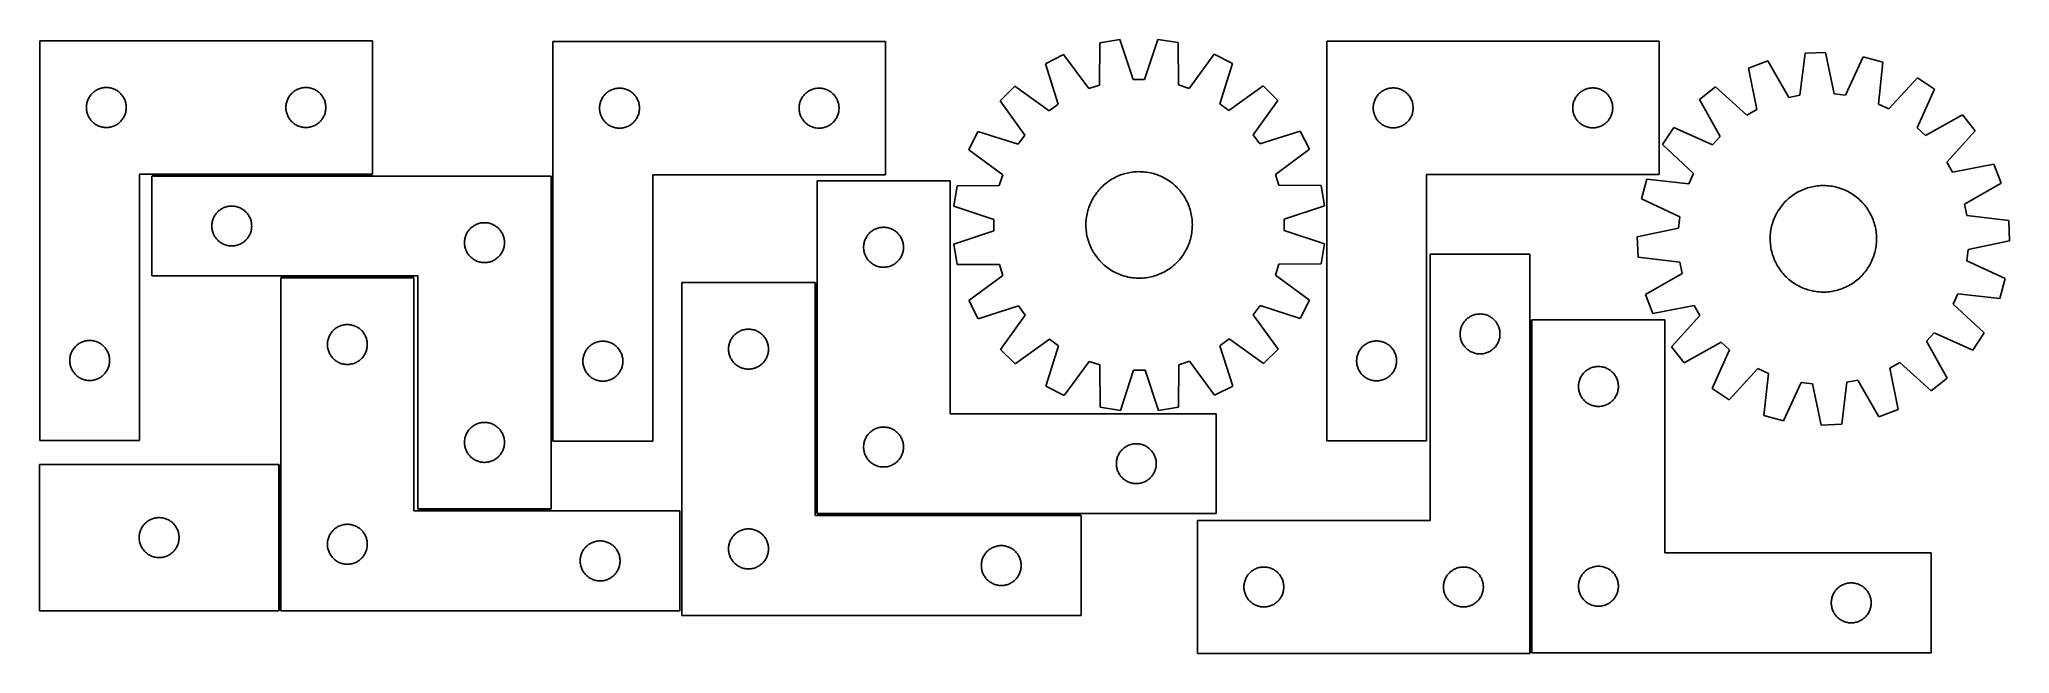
# Model space of a CAD drawing. Header units: millimetres. Extents: x 7 to 1488, y 8 to 469.
import ezdxf

# ---------------------------------------------------------------- set-up
doc = ezdxf.new("R2010")
doc.units = ezdxf.units.MM
doc.layers.add('COMMON', color=5, linetype='CONTINUOUS', true_color=0x0000ff)
doc.layers.add('CUT', color=7, linetype='CONTINUOUS', true_color=0x000000)

msp = doc.modelspace()

# ---------------------------------------------------------------- linework, layer by layer
at = {"layer": 'COMMON'}
for p, q in [((91.207729, 367.047643), (256.93392, 367.047643)), ((391.95773, 167.301537), (391.95773, 366.297643)), ((188.137543, 290.547642), (288.137543, 290.547642)), ((590.430391, 112.814239), (590.430391, 286.314238)), ((1127.828705, 258.287139), (1127.828705, 8.287139)), ((187.387543, 39.797642), (187.387543, 149.797642)), ((291.207729, 115.547642), (391.207729, 115.547642)), ((789.68039, 112.064239), (591.180391, 112.064239))]:
    msp.add_line(p, q, dxfattribs=at)
at = {"layer": 'CUT'}
for p, q in [((6.93392, 467.797644), (6.93392, 167.797644)), ((256.93392, 467.797644), (6.93392, 467.797644)), ((256.93392, 367.797644), (256.93392, 467.797644)), ((392.70773, 467.301537), (392.70773, 167.301537)), ((642.70773, 467.301537), (392.70773, 467.301537)), ((642.70773, 367.301537), (642.70773, 467.301537)), ((803.660403, 466.432183), (803.527263, 434.668099)), ((818.853822, 468.859236), (803.660403, 466.432183)), ((828.876042, 438.717407), (818.853822, 468.859236)), ((847.392644, 468.89707), (837.450378, 438.728774)), ((862.592444, 466.510311), (847.392644, 468.89707)), ((862.809805, 434.746691), (862.592444, 466.510311)), ((974.299917, 467.502953), (974.299917, 167.502953)), ((1224.299917, 467.502953), (974.299917, 467.502953)), ((1224.299917, 367.502953), (1224.299917, 467.502953)), ((1349.22523, 459.17232), (1333.853896, 458.49953)), ((1355.73302, 428.081752), (1349.22523, 459.17232)), ((776.530062, 457.577219), (762.830263, 450.57393)), ((762.830263, 450.57393), (772.519281, 420.323348)), ((795.376097, 432.007672), (776.530062, 457.577219)), ((889.746169, 457.727312), (870.967996, 432.107887)), ((903.464489, 450.760372), (889.746169, 457.727312)), ((893.855713, 420.484207), (903.464489, 450.760372)), ((1305.888589, 452.806778), (1291.477486, 447.416913)), ((1291.477486, 447.416913), (1297.641818, 416.256429)), ((1321.685379, 425.248909), (1305.888589, 452.806778)), ((1333.853896, 458.49953), (1330.087406, 426.959265)), ((1377.580975, 455.944694), (1364.252351, 427.112029)), ((1392.407885, 451.834552), (1377.580975, 455.944694)), ((1388.989647, 420.254647), (1392.407885, 451.834552)), ((47.031638, 429.064623), (47.624778, 429.559441)), ((47.624778, 429.559441), (48.242603, 430.023069)), ((48.242603, 430.023069), (48.883477, 430.454277)), ((48.883477, 430.454277), (49.545699, 430.851923)), ((49.545699, 430.851923), (50.227513, 431.21495)), ((50.227513, 431.21495), (50.927111, 431.542398)), ((50.927111, 431.542398), (51.642638, 431.833396)), ((51.642638, 431.833396), (52.372197, 432.087175)), ((52.372197, 432.087175), (53.113853, 432.30306)), ((53.113853, 432.30306), (53.865639, 432.480479)), ((53.865639, 432.480479), (54.625561, 432.618962)), ((54.625561, 432.618962), (55.391605, 432.718142)), ((55.391605, 432.718142), (56.161738, 432.777755)), ((56.161738, 432.777755), (56.93392, 432.797644)), ((56.93392, 432.797644), (57.706101, 432.777755)), ((57.706101, 432.777755), (58.476235, 432.718142)), ((58.476235, 432.718142), (59.242278, 432.618962)), ((59.242278, 432.618962), (60.002201, 432.480479)), ((60.002201, 432.480479), (60.753987, 432.30306)), ((60.753987, 432.30306), (61.495642, 432.087175)), ((61.495642, 432.087175), (62.225201, 431.833396)), ((62.225201, 431.833396), (62.940728, 431.542398)), ((62.940728, 431.542398), (63.640327, 431.21495)), ((63.640327, 431.21495), (64.322141, 430.851923)), ((64.322141, 430.851923), (64.984363, 430.454277)), ((64.984363, 430.454277), (65.625236, 430.023069)), ((65.625236, 430.023069), (66.243062, 429.559441)), ((66.243062, 429.559441), (66.836202, 429.064623)), ((197.031638, 429.064623), (197.624778, 429.559441)), ((197.624778, 429.559441), (198.242603, 430.023069)), ((198.242603, 430.023069), (198.883477, 430.454277)), ((198.883477, 430.454277), (199.545699, 430.851923)), ((199.545699, 430.851923), (200.227513, 431.21495)), ((200.227513, 431.21495), (200.927111, 431.542398)), ((200.927111, 431.542398), (201.642638, 431.833396)), ((201.642638, 431.833396), (202.372197, 432.087175)), ((202.372197, 432.087175), (203.113853, 432.30306)), ((203.113853, 432.30306), (203.865639, 432.480479)), ((203.865639, 432.480479), (204.625561, 432.618962)), ((204.625561, 432.618962), (205.391605, 432.718142)), ((205.391605, 432.718142), (206.161738, 432.777755)), ((206.161738, 432.777755), (206.93392, 432.797644)), ((206.93392, 432.797644), (207.706101, 432.777755)), ((207.706101, 432.777755), (208.476235, 432.718142)), ((208.476235, 432.718142), (209.242278, 432.618962)), ((209.242278, 432.618962), (210.002201, 432.480479)), ((210.002201, 432.480479), (210.753987, 432.30306)), ((210.753987, 432.30306), (211.495642, 432.087175)), ((211.495642, 432.087175), (212.225201, 431.833396)), ((212.225201, 431.833396), (212.940728, 431.542398)), ((212.940728, 431.542398), (213.640327, 431.21495)), ((213.640327, 431.21495), (214.322141, 430.851923)), ((214.322141, 430.851923), (214.984363, 430.454277)), ((214.984363, 430.454277), (215.625236, 430.023069)), ((215.625236, 430.023069), (216.243062, 429.559441)), ((216.243062, 429.559441), (216.836202, 429.064623)), ((433.398587, 429.063334), (434.016413, 429.526962)), ((434.016413, 429.526962), (434.657287, 429.95817)), ((434.657287, 429.95817), (435.319509, 430.355815)), ((435.319509, 430.355815), (436.001323, 430.718843)), ((436.001323, 430.718843), (436.700921, 431.04629)), ((436.700921, 431.04629), (437.416448, 431.337289)), ((437.416448, 431.337289), (438.146007, 431.591067)), ((438.146007, 431.591067), (438.887663, 431.806952)), ((438.887663, 431.806952), (439.639449, 431.984372)), ((439.639449, 431.984372), (440.399371, 432.122855)), ((440.399371, 432.122855), (441.165415, 432.222035)), ((441.165415, 432.222035), (441.935548, 432.281648)), ((441.935548, 432.281648), (442.70773, 432.301537)), ((442.70773, 432.301537), (443.479911, 432.281648)), ((443.479911, 432.281648), (444.250045, 432.222035)), ((444.250045, 432.222035), (445.016088, 432.122855)), ((445.016088, 432.122855), (445.776011, 431.984372)), ((445.776011, 431.984372), (446.527797, 431.806952)), ((446.527797, 431.806952), (447.269452, 431.591067)), ((447.269452, 431.591067), (447.999011, 431.337289)), ((447.999011, 431.337289), (448.714538, 431.04629)), ((448.714538, 431.04629), (449.414137, 430.718843)), ((449.414137, 430.718843), (450.095951, 430.355815)), ((450.095951, 430.355815), (450.758173, 429.95817)), ((450.758173, 429.95817), (451.399046, 429.526962)), ((451.399046, 429.526962), (452.016872, 429.063334)), ((583.398587, 429.063334), (584.016413, 429.526962)), ((584.016413, 429.526962), (584.657287, 429.95817)), ((584.657287, 429.95817), (585.319509, 430.355815)), ((585.319509, 430.355815), (586.001323, 430.718843)), ((586.001323, 430.718843), (586.700921, 431.04629)), ((586.700921, 431.04629), (587.416448, 431.337289)), ((587.416448, 431.337289), (588.146007, 431.591067)), ((588.146007, 431.591067), (588.887663, 431.806952)), ((588.887663, 431.806952), (589.639449, 431.984372)), ((589.639449, 431.984372), (590.399371, 432.122855)), ((590.399371, 432.122855), (591.165415, 432.222035)), ((591.165415, 432.222035), (591.935548, 432.281648)), ((591.935548, 432.281648), (592.70773, 432.301537)), ((592.70773, 432.301537), (593.479911, 432.281648)), ((593.479911, 432.281648), (594.250045, 432.222035)), ((594.250045, 432.222035), (595.016088, 432.122855)), ((595.016088, 432.122855), (595.776011, 431.984372)), ((595.776011, 431.984372), (596.527797, 431.806952)), ((596.527797, 431.806952), (597.269452, 431.591067)), ((597.269452, 431.591067), (597.999011, 431.337289)), ((597.999011, 431.337289), (598.714538, 431.04629)), ((598.714538, 431.04629), (599.414137, 430.718843)), ((599.414137, 430.718843), (600.095951, 430.355815)), ((600.095951, 430.355815), (600.758173, 429.95817)), ((600.758173, 429.95817), (601.399046, 429.526962)), ((601.399046, 429.526962), (602.016872, 429.063334)), ((739.764109, 433.768622), (728.898961, 422.874628)), ((765.589178, 415.274283), (739.764109, 433.768622)), ((803.527263, 434.668099), (795.376097, 432.007672)), ((837.450378, 438.728774), (828.876042, 438.717407)), ((870.967996, 432.107887), (862.809805, 434.746691)), ((926.57512, 434.016282), (900.799178, 415.453535)), ((937.469114, 423.151134), (926.57512, 434.016282)), ((1014.990775, 429.26475), (1015.608601, 429.728378)), ((1015.608601, 429.728378), (1016.249474, 430.159586)), ((1016.249474, 430.159586), (1016.911696, 430.557231)), ((1016.911696, 430.557231), (1017.59351, 430.920259)), ((1017.59351, 430.920259), (1018.293108, 431.247706)), ((1018.293108, 431.247706), (1019.008636, 431.538705)), ((1019.008636, 431.538705), (1019.738195, 431.792483)), ((1019.738195, 431.792483), (1020.47985, 432.008368)), ((1020.47985, 432.008368), (1021.231636, 432.185788)), ((1021.231636, 432.185788), (1021.991558, 432.324271)), ((1021.991558, 432.324271), (1022.757602, 432.423451)), ((1022.757602, 432.423451), (1023.527736, 432.483064)), ((1023.527736, 432.483064), (1024.299917, 432.502953)), ((1024.299917, 432.502953), (1025.072098, 432.483064)), ((1025.072098, 432.483064), (1025.842232, 432.423451)), ((1025.842232, 432.423451), (1026.608276, 432.324271)), ((1026.608276, 432.324271), (1027.368198, 432.185788)), ((1027.368198, 432.185788), (1028.119984, 432.008368)), ((1028.119984, 432.008368), (1028.86164, 431.792483)), ((1028.86164, 431.792483), (1029.591198, 431.538705)), ((1029.591198, 431.538705), (1030.306726, 431.247706)), ((1030.306726, 431.247706), (1031.006324, 430.920259)), ((1031.006324, 430.920259), (1031.688138, 430.557231)), ((1031.688138, 430.557231), (1032.35036, 430.159586)), ((1032.35036, 430.159586), (1032.991234, 429.728378)), ((1032.991234, 429.728378), (1033.609059, 429.26475)), ((1164.990775, 429.26475), (1165.608601, 429.728378)), ((1165.608601, 429.728378), (1166.249474, 430.159586)), ((1166.249474, 430.159586), (1166.911696, 430.557231)), ((1166.911696, 430.557231), (1167.59351, 430.920259)), ((1167.59351, 430.920259), (1168.293108, 431.247706)), ((1168.293108, 431.247706), (1169.008636, 431.538705)), ((1169.008636, 431.538705), (1169.738195, 431.792483)), ((1169.738195, 431.792483), (1170.47985, 432.008368)), ((1170.47985, 432.008368), (1171.231636, 432.185788)), ((1171.231636, 432.185788), (1171.991558, 432.324271)), ((1171.991558, 432.324271), (1172.757602, 432.423451)), ((1172.757602, 432.423451), (1173.527736, 432.483064)), ((1173.527736, 432.483064), (1174.299917, 432.502953)), ((1174.299917, 432.502953), (1175.072098, 432.483064)), ((1175.072098, 432.483064), (1175.842232, 432.423451)), ((1175.842232, 432.423451), (1176.608276, 432.324271)), ((1176.608276, 432.324271), (1177.368198, 432.185788)), ((1177.368198, 432.185788), (1178.119984, 432.008368)), ((1178.119984, 432.008368), (1178.86164, 431.792483)), ((1178.86164, 431.792483), (1179.591198, 431.538705)), ((1179.591198, 431.538705), (1180.306726, 431.247706)), ((1180.306726, 431.247706), (1181.006324, 430.920259)), ((1181.006324, 430.920259), (1181.688138, 430.557231)), ((1181.688138, 430.557231), (1182.35036, 430.159586)), ((1182.35036, 430.159586), (1182.991234, 429.728378)), ((1182.991234, 429.728378), (1183.609059, 429.26475)), ((1266.640055, 433.361029), (1254.599841, 423.781687)), ((1290.179545, 412.033414), (1266.640055, 433.361029)), ((1418.37841, 440.00249), (1396.792352, 416.699768)), ((1418.199871, 402.533765), (1431.209536, 431.511746)), ((1431.209536, 431.511746), (1418.37841, 440.00249)), ((41.938893, 418.183863), (41.978657, 418.955276)), ((41.938893, 417.411425), (41.938893, 418.183863)), ((41.978657, 416.640012), (41.938893, 417.411425)), ((41.978657, 418.955276), (42.05808, 419.723619)), ((42.05808, 415.871669), (41.978657, 416.640012)), ((42.05808, 419.723619), (42.17695, 420.486855)), ((42.17695, 415.108433), (42.05808, 415.871669)), ((42.17695, 420.486855), (42.334954, 421.24296)), ((42.334954, 414.352328), (42.17695, 415.108433)), ((42.334954, 421.24296), (42.531672, 421.989929)), ((42.531672, 421.989929), (42.766581, 422.72578)), ((42.766581, 422.72578), (43.03906, 423.448562)), ((43.03906, 423.448562), (43.348386, 424.15636)), ((43.348386, 424.15636), (43.693738, 424.847295)), ((43.693738, 424.847295), (44.0742, 425.519536)), ((44.0742, 425.519536), (44.488765, 426.1713)), ((44.488765, 426.1713), (44.936331, 426.800858)), ((44.936331, 426.800858), (45.415713, 427.406542)), ((45.415713, 427.406542), (45.925639, 427.986744)), ((45.925639, 427.986744), (46.464757, 428.539927)), ((46.464757, 428.539927), (47.031638, 429.064623)), ((66.836202, 429.064623), (67.403082, 428.539927)), ((67.403082, 428.539927), (67.9422, 427.986744)), ((67.9422, 427.986744), (68.452126, 427.406542)), ((68.452126, 427.406542), (68.931508, 426.800858)), ((68.931508, 426.800858), (69.379075, 426.1713)), ((69.379075, 426.1713), (69.793639, 425.519536)), ((69.793639, 425.519536), (70.174102, 424.847295)), ((70.174102, 424.847295), (70.519454, 424.15636)), ((70.519454, 424.15636), (70.828779, 423.448562)), ((70.828779, 423.448562), (71.101258, 422.72578)), ((71.101258, 422.72578), (71.336168, 421.989929)), ((71.336168, 421.989929), (71.532885, 421.24296)), ((71.532885, 421.24296), (71.690889, 420.486855)), ((71.690889, 415.108433), (71.532885, 414.352328)), ((71.690889, 420.486855), (71.80976, 419.723619)), ((71.80976, 415.871669), (71.690889, 415.108433)), ((71.80976, 419.723619), (71.889183, 418.955276)), ((71.889183, 416.640012), (71.80976, 415.871669)), ((71.889183, 418.955276), (71.928947, 418.183863)), ((71.928947, 417.411425), (71.889183, 416.640012)), ((71.928947, 418.183863), (71.928947, 417.411425)), ((191.938893, 418.183863), (191.978657, 418.955276)), ((191.938893, 417.411425), (191.938893, 418.183863)), ((191.978657, 416.640012), (191.938893, 417.411425)), ((191.978657, 418.955276), (192.05808, 419.723619)), ((192.05808, 415.871669), (191.978657, 416.640012)), ((192.05808, 419.723619), (192.17695, 420.486855)), ((192.17695, 415.108433), (192.05808, 415.871669)), ((192.17695, 420.486855), (192.334954, 421.24296)), ((192.334954, 414.352328), (192.17695, 415.108433)), ((192.334954, 421.24296), (192.531672, 421.989929)), ((192.531672, 421.989929), (192.766581, 422.72578)), ((192.766581, 422.72578), (193.03906, 423.448562)), ((193.03906, 423.448562), (193.348386, 424.15636)), ((193.348386, 424.15636), (193.693738, 424.847295)), ((193.693738, 424.847295), (194.0742, 425.519536)), ((194.0742, 425.519536), (194.488765, 426.1713)), ((194.488765, 426.1713), (194.936331, 426.800858)), ((194.936331, 426.800858), (195.415713, 427.406542)), ((195.415713, 427.406542), (195.925639, 427.986744)), ((195.925639, 427.986744), (196.464757, 428.539927)), ((196.464757, 428.539927), (197.031638, 429.064623)), ((216.836202, 429.064623), (217.403082, 428.539927)), ((217.403082, 428.539927), (217.9422, 427.986744)), ((217.9422, 427.986744), (218.452126, 427.406542)), ((218.452126, 427.406542), (218.931508, 426.800858)), ((218.931508, 426.800858), (219.379075, 426.1713)), ((219.379075, 426.1713), (219.793639, 425.519536)), ((219.793639, 425.519536), (220.174102, 424.847295)), ((220.174102, 424.847295), (220.519454, 424.15636)), ((220.519454, 424.15636), (220.828779, 423.448562)), ((220.828779, 423.448562), (221.101258, 422.72578)), ((221.101258, 422.72578), (221.336168, 421.989929)), ((221.336168, 421.989929), (221.532885, 421.24296)), ((221.532885, 421.24296), (221.690889, 420.486855)), ((221.690889, 415.108433), (221.532885, 414.352328)), ((221.690889, 420.486855), (221.80976, 419.723619)), ((221.80976, 415.871669), (221.690889, 415.108433)), ((221.80976, 419.723619), (221.889183, 418.955276)), ((221.889183, 416.640012), (221.80976, 415.871669)), ((221.889183, 418.955276), (221.928947, 418.183863)), ((221.928947, 417.411425), (221.889183, 416.640012)), ((221.928947, 418.183863), (221.928947, 417.411425)), ((427.712703, 417.687755), (427.752467, 418.459168)), ((427.712703, 416.915318), (427.712703, 417.687755)), ((427.752467, 416.143905), (427.712703, 416.915318)), ((427.752467, 418.459168), (427.83189, 419.227512)), ((427.83189, 415.375561), (427.752467, 416.143905)), ((427.83189, 419.227512), (427.95076, 419.990748)), ((427.95076, 414.612325), (427.83189, 415.375561)), ((427.95076, 419.990748), (428.108764, 420.746853)), ((428.108764, 420.746853), (428.305482, 421.493821)), ((428.305482, 421.493821), (428.540391, 422.229672)), ((428.540391, 422.229672), (428.81287, 422.952455)), ((428.81287, 422.952455), (429.122196, 423.660252)), ((429.122196, 423.660252), (429.467548, 424.351188)), ((429.467548, 424.351188), (429.84801, 425.023429)), ((429.84801, 425.023429), (430.262575, 425.675192)), ((430.262575, 425.675192), (430.710141, 426.304751)), ((430.710141, 426.304751), (431.189523, 426.910434)), ((431.189523, 426.910434), (431.699449, 427.490637)), ((431.699449, 427.490637), (432.238567, 428.043819)), ((432.238567, 428.043819), (432.805448, 428.568516)), ((432.805448, 428.568516), (433.398587, 429.063334)), ((452.016872, 429.063334), (452.610012, 428.568516)), ((452.610012, 428.568516), (453.176892, 428.043819)), ((453.176892, 428.043819), (453.71601, 427.490637)), ((453.71601, 427.490637), (454.225936, 426.910434)), ((454.225936, 426.910434), (454.705318, 426.304751)), ((454.705318, 426.304751), (455.152885, 425.675192)), ((455.152885, 425.675192), (455.567449, 425.023429)), ((455.567449, 425.023429), (455.947912, 424.351188)), ((455.947912, 424.351188), (456.293264, 423.660252)), ((456.293264, 423.660252), (456.602589, 422.952455)), ((456.602589, 422.952455), (456.875068, 422.229672)), ((456.875068, 422.229672), (457.109978, 421.493821)), ((457.109978, 421.493821), (457.306695, 420.746853)), ((457.306695, 420.746853), (457.464699, 419.990748)), ((457.464699, 419.990748), (457.58357, 419.227512)), ((457.58357, 415.375561), (457.464699, 414.612325)), ((457.58357, 419.227512), (457.662993, 418.459168)), ((457.662993, 416.143905), (457.58357, 415.375561)), ((457.662993, 418.459168), (457.702757, 417.687755)), ((457.702757, 416.915318), (457.662993, 416.143905)), ((457.702757, 417.687755), (457.702757, 416.915318)), ((577.712703, 417.687755), (577.752467, 418.459168)), ((577.712703, 416.915318), (577.712703, 417.687755)), ((577.752467, 416.143905), (577.712703, 416.915318)), ((577.752467, 418.459168), (577.83189, 419.227512)), ((577.83189, 415.375561), (577.752467, 416.143905)), ((577.83189, 419.227512), (577.95076, 419.990748)), ((577.95076, 414.612325), (577.83189, 415.375561)), ((577.95076, 419.990748), (578.108764, 420.746853)), ((578.108764, 420.746853), (578.305482, 421.493821)), ((578.305482, 421.493821), (578.540391, 422.229672)), ((578.540391, 422.229672), (578.81287, 422.952455)), ((578.81287, 422.952455), (579.122196, 423.660252)), ((579.122196, 423.660252), (579.467548, 424.351188)), ((579.467548, 424.351188), (579.84801, 425.023429)), ((579.84801, 425.023429), (580.262575, 425.675192)), ((580.262575, 425.675192), (580.710141, 426.304751)), ((580.710141, 426.304751), (581.189523, 426.910434)), ((581.189523, 426.910434), (581.699449, 427.490637)), ((581.699449, 427.490637), (582.238567, 428.043819)), ((582.238567, 428.043819), (582.805448, 428.568516)), ((582.805448, 428.568516), (583.398587, 429.063334)), ((602.016872, 429.063334), (602.610012, 428.568516)), ((602.610012, 428.568516), (603.176892, 428.043819)), ((603.176892, 428.043819), (603.71601, 427.490637)), ((603.71601, 427.490637), (604.225936, 426.910434)), ((604.225936, 426.910434), (604.705318, 426.304751)), ((604.705318, 426.304751), (605.152885, 425.675192)), ((605.152885, 425.675192), (605.567449, 425.023429)), ((605.567449, 425.023429), (605.947912, 424.351188)), ((605.947912, 424.351188), (606.293264, 423.660252)), ((606.293264, 423.660252), (606.602589, 422.952455)), ((606.602589, 422.952455), (606.875068, 422.229672)), ((606.875068, 422.229672), (607.109978, 421.493821)), ((607.109978, 421.493821), (607.306695, 420.746853)), ((607.306695, 420.746853), (607.464699, 419.990748)), ((607.464699, 419.990748), (607.58357, 419.227512)), ((607.58357, 415.375561), (607.464699, 414.612325)), ((607.58357, 419.227512), (607.662993, 418.459168)), ((607.662993, 416.143905), (607.58357, 415.375561)), ((607.662993, 418.459168), (607.702757, 417.687755)), ((607.702757, 416.915318), (607.662993, 416.143905)), ((607.702757, 417.687755), (607.702757, 416.915318)), ((728.898961, 422.874628), (747.461709, 397.098686)), ((772.519281, 420.323348), (765.589178, 415.274283)), ((900.799178, 415.453535), (893.855713, 420.484207)), ((918.974776, 397.326065), (937.469114, 423.151134)), ((1009.30489, 417.889171), (1009.344654, 418.660584)), ((1009.30489, 417.116734), (1009.30489, 417.889171)), ((1009.344654, 416.345321), (1009.30489, 417.116734)), ((1009.344654, 418.660584), (1009.424077, 419.428928)), ((1009.424077, 415.576977), (1009.344654, 416.345321)), ((1009.424077, 419.428928), (1009.542948, 420.192164)), ((1009.542948, 414.813741), (1009.424077, 415.576977)), ((1009.542948, 420.192164), (1009.700951, 420.948269)), ((1009.700951, 414.057636), (1009.542948, 414.813741)), ((1009.700951, 420.948269), (1009.897669, 421.695237)), ((1009.897669, 421.695237), (1010.132579, 422.431088)), ((1010.132579, 422.431088), (1010.405058, 423.153871)), ((1010.405058, 423.153871), (1010.714383, 423.861668)), ((1010.714383, 423.861668), (1011.059735, 424.552604)), ((1011.059735, 424.552604), (1011.440198, 425.224845)), ((1011.440198, 425.224845), (1011.854762, 425.876608)), ((1011.854762, 425.876608), (1012.302328, 426.506167)), ((1012.302328, 426.506167), (1012.78171, 427.11185)), ((1012.78171, 427.11185), (1013.291637, 427.692053)), ((1013.291637, 427.692053), (1013.830755, 428.245235)), ((1013.830755, 428.245235), (1014.397635, 428.769932)), ((1014.397635, 428.769932), (1014.990775, 429.26475)), ((1033.609059, 429.26475), (1034.202199, 428.769932)), ((1034.202199, 428.769932), (1034.769079, 428.245235)), ((1034.769079, 428.245235), (1035.308198, 427.692053)), ((1035.308198, 427.692053), (1035.818124, 427.11185)), ((1035.818124, 427.11185), (1036.297506, 426.506167)), ((1036.297506, 426.506167), (1036.745072, 425.876608)), ((1036.745072, 425.876608), (1037.159636, 425.224845)), ((1037.159636, 425.224845), (1037.540099, 424.552604)), ((1037.540099, 424.552604), (1037.885451, 423.861668)), ((1037.885451, 423.861668), (1038.194777, 423.153871)), ((1038.194777, 423.153871), (1038.467255, 422.431088)), ((1038.467255, 422.431088), (1038.702165, 421.695237)), ((1038.702165, 421.695237), (1038.898883, 420.948269)), ((1038.898883, 420.948269), (1039.056886, 420.192164)), ((1039.056886, 414.813741), (1038.898883, 414.057636)), ((1039.056886, 420.192164), (1039.175757, 419.428928)), ((1039.175757, 415.576977), (1039.056886, 414.813741)), ((1039.175757, 419.428928), (1039.25518, 418.660584)), ((1039.25518, 416.345321), (1039.175757, 415.576977)), ((1039.25518, 418.660584), (1039.294944, 417.889171)), ((1039.294944, 417.116734), (1039.25518, 416.345321)), ((1039.294944, 417.889171), (1039.294944, 417.116734)), ((1159.30489, 417.889171), (1159.344654, 418.660584)), ((1159.30489, 417.116734), (1159.30489, 417.889171)), ((1159.344654, 416.345321), (1159.30489, 417.116734)), ((1159.344654, 418.660584), (1159.424077, 419.428928)), ((1159.424077, 415.576977), (1159.344654, 416.345321)), ((1159.424077, 419.428928), (1159.542948, 420.192164)), ((1159.542948, 414.813741), (1159.424077, 415.576977)), ((1159.542948, 420.192164), (1159.700951, 420.948269)), ((1159.700951, 414.057636), (1159.542948, 414.813741)), ((1159.700951, 420.948269), (1159.897669, 421.695237)), ((1159.897669, 421.695237), (1160.132579, 422.431088)), ((1160.132579, 422.431088), (1160.405058, 423.153871)), ((1160.405058, 423.153871), (1160.714383, 423.861668)), ((1160.714383, 423.861668), (1161.059735, 424.552604)), ((1161.059735, 424.552604), (1161.440198, 425.224845)), ((1161.440198, 425.224845), (1161.854762, 425.876608)), ((1161.854762, 425.876608), (1162.302328, 426.506167)), ((1162.302328, 426.506167), (1162.78171, 427.11185)), ((1162.78171, 427.11185), (1163.291637, 427.692053)), ((1163.291637, 427.692053), (1163.830755, 428.245235)), ((1163.830755, 428.245235), (1164.397635, 428.769932)), ((1164.397635, 428.769932), (1164.990775, 429.26475)), ((1183.609059, 429.26475), (1184.202199, 428.769932)), ((1184.202199, 428.769932), (1184.769079, 428.245235)), ((1184.769079, 428.245235), (1185.308198, 427.692053)), ((1185.308198, 427.692053), (1185.818124, 427.11185)), ((1185.818124, 427.11185), (1186.297506, 426.506167)), ((1186.297506, 426.506167), (1186.745072, 425.876608)), ((1186.745072, 425.876608), (1187.159636, 425.224845)), ((1187.159636, 425.224845), (1187.540099, 424.552604)), ((1187.540099, 424.552604), (1187.885451, 423.861668)), ((1187.885451, 423.861668), (1188.194777, 423.153871)), ((1188.194777, 423.153871), (1188.467255, 422.431088)), ((1188.467255, 422.431088), (1188.702165, 421.695237)), ((1188.702165, 421.695237), (1188.898883, 420.948269)), ((1188.898883, 420.948269), (1189.056886, 420.192164)), ((1189.056886, 414.813741), (1188.898883, 414.057636)), ((1189.056886, 420.192164), (1189.175757, 419.428928)), ((1189.175757, 415.576977), (1189.056886, 414.813741)), ((1189.175757, 419.428928), (1189.25518, 418.660584)), ((1189.25518, 416.345321), (1189.175757, 415.576977)), ((1189.25518, 418.660584), (1189.294944, 417.889171)), ((1189.294944, 417.116734), (1189.25518, 416.345321)), ((1189.294944, 417.889171), (1189.294944, 417.116734)), ((1254.599841, 423.781687), (1270.091589, 396.051189)), ((1297.641818, 416.256429), (1290.179545, 412.033414)), ((1330.087406, 426.959265), (1321.685379, 425.248909)), ((1364.252351, 427.112029), (1355.73302, 428.081752)), ((1396.792352, 416.699768), (1388.989647, 420.254647)), ((42.531672, 413.605359), (42.334954, 414.352328)), ((42.766581, 412.869508), (42.531672, 413.605359)), ((43.03906, 412.146726), (42.766581, 412.869508)), ((43.348386, 411.438928), (43.03906, 412.146726)), ((43.693738, 410.747993), (43.348386, 411.438928)), ((44.0742, 410.075752), (43.693738, 410.747993)), ((44.488765, 409.423988), (44.0742, 410.075752)), ((44.936331, 408.79443), (44.488765, 409.423988)), ((45.415713, 408.188746), (44.936331, 408.79443)), ((45.925639, 407.608544), (45.415713, 408.188746)), ((46.464757, 407.055361), (45.925639, 407.608544)), ((47.031638, 406.530665), (46.464757, 407.055361)), ((47.624778, 406.035847), (47.031638, 406.530665)), ((48.242603, 405.572219), (47.624778, 406.035847)), ((48.883477, 405.141011), (48.242603, 405.572219)), ((49.545699, 404.743365), (48.883477, 405.141011)), ((50.227513, 404.380338), (49.545699, 404.743365)), ((50.927111, 404.05289), (50.227513, 404.380338)), ((51.642638, 403.761892), (50.927111, 404.05289)), ((52.372197, 403.508113), (51.642638, 403.761892)), ((53.113853, 403.292228), (52.372197, 403.508113)), ((53.865639, 403.114809), (53.113853, 403.292228)), ((54.625561, 402.976326), (53.865639, 403.114809)), ((55.391605, 402.877146), (54.625561, 402.976326)), ((56.161738, 402.817533), (55.391605, 402.877146)), ((56.93392, 402.797644), (56.161738, 402.817533)), ((57.706101, 402.817533), (56.93392, 402.797644)), ((58.476235, 402.877146), (57.706101, 402.817533)), ((59.242278, 402.976326), (58.476235, 402.877146)), ((60.002201, 403.114809), (59.242278, 402.976326)), ((60.753987, 403.292228), (60.002201, 403.114809)), ((61.495642, 403.508113), (60.753987, 403.292228)), ((62.225201, 403.761892), (61.495642, 403.508113)), ((62.940728, 404.05289), (62.225201, 403.761892)), ((63.640327, 404.380338), (62.940728, 404.05289)), ((64.322141, 404.743365), (63.640327, 404.380338)), ((64.984363, 405.141011), (64.322141, 404.743365)), ((65.625236, 405.572219), (64.984363, 405.141011)), ((66.243062, 406.035847), (65.625236, 405.572219)), ((66.836202, 406.530665), (66.243062, 406.035847)), ((67.403082, 407.055361), (66.836202, 406.530665)), ((67.9422, 407.608544), (67.403082, 407.055361)), ((68.452126, 408.188746), (67.9422, 407.608544)), ((68.931508, 408.79443), (68.452126, 408.188746)), ((69.379075, 409.423988), (68.931508, 408.79443)), ((69.793639, 410.075752), (69.379075, 409.423988)), ((70.174102, 410.747993), (69.793639, 410.075752)), ((70.519454, 411.438928), (70.174102, 410.747993)), ((70.828779, 412.146726), (70.519454, 411.438928)), ((71.101258, 412.869508), (70.828779, 412.146726)), ((71.336168, 413.605359), (71.101258, 412.869508)), ((71.532885, 414.352328), (71.336168, 413.605359)), ((192.531672, 413.605359), (192.334954, 414.352328)), ((192.766581, 412.869508), (192.531672, 413.605359)), ((193.03906, 412.146726), (192.766581, 412.869508)), ((193.348386, 411.438928), (193.03906, 412.146726)), ((193.693738, 410.747993), (193.348386, 411.438928)), ((194.0742, 410.075752), (193.693738, 410.747993)), ((194.488765, 409.423988), (194.0742, 410.075752)), ((194.936331, 408.79443), (194.488765, 409.423988)), ((195.415713, 408.188746), (194.936331, 408.79443)), ((195.925639, 407.608544), (195.415713, 408.188746)), ((196.464757, 407.055361), (195.925639, 407.608544)), ((197.031638, 406.530665), (196.464757, 407.055361)), ((197.624778, 406.035847), (197.031638, 406.530665)), ((198.242603, 405.572219), (197.624778, 406.035847)), ((198.883477, 405.141011), (198.242603, 405.572219)), ((199.545699, 404.743365), (198.883477, 405.141011)), ((200.227513, 404.380338), (199.545699, 404.743365)), ((200.927111, 404.05289), (200.227513, 404.380338)), ((201.642638, 403.761892), (200.927111, 404.05289)), ((202.372197, 403.508113), (201.642638, 403.761892)), ((203.113853, 403.292228), (202.372197, 403.508113)), ((203.865639, 403.114809), (203.113853, 403.292228)), ((204.625561, 402.976326), (203.865639, 403.114809)), ((205.391605, 402.877146), (204.625561, 402.976326)), ((206.161738, 402.817533), (205.391605, 402.877146)), ((206.93392, 402.797644), (206.161738, 402.817533)), ((207.706101, 402.817533), (206.93392, 402.797644)), ((208.476235, 402.877146), (207.706101, 402.817533)), ((209.242278, 402.976326), (208.476235, 402.877146)), ((210.002201, 403.114809), (209.242278, 402.976326)), ((210.753987, 403.292228), (210.002201, 403.114809)), ((211.495642, 403.508113), (210.753987, 403.292228)), ((212.225201, 403.761892), (211.495642, 403.508113)), ((212.940728, 404.05289), (212.225201, 403.761892)), ((213.640327, 404.380338), (212.940728, 404.05289)), ((214.322141, 404.743365), (213.640327, 404.380338)), ((214.984363, 405.141011), (214.322141, 404.743365)), ((215.625236, 405.572219), (214.984363, 405.141011)), ((216.243062, 406.035847), (215.625236, 405.572219)), ((216.836202, 406.530665), (216.243062, 406.035847)), ((217.403082, 407.055361), (216.836202, 406.530665)), ((217.9422, 407.608544), (217.403082, 407.055361)), ((218.452126, 408.188746), (217.9422, 407.608544)), ((218.931508, 408.79443), (218.452126, 408.188746)), ((219.379075, 409.423988), (218.931508, 408.79443)), ((219.793639, 410.075752), (219.379075, 409.423988)), ((220.174102, 410.747993), (219.793639, 410.075752)), ((220.519454, 411.438928), (220.174102, 410.747993)), ((220.828779, 412.146726), (220.519454, 411.438928)), ((221.101258, 412.869508), (220.828779, 412.146726)), ((221.336168, 413.605359), (221.101258, 412.869508)), ((221.532885, 414.352328), (221.336168, 413.605359)), ((428.108764, 413.85622), (427.95076, 414.612325)), ((428.305482, 413.109252), (428.108764, 413.85622)), ((428.540391, 412.373401), (428.305482, 413.109252)), ((428.81287, 411.650618), (428.540391, 412.373401)), ((429.122196, 410.942821), (428.81287, 411.650618)), ((429.467548, 410.251885), (429.122196, 410.942821)), ((429.84801, 409.579645), (429.467548, 410.251885)), ((430.262575, 408.927881), (429.84801, 409.579645)), ((430.710141, 408.298322), (430.262575, 408.927881)), ((431.189523, 407.692639), (430.710141, 408.298322)), ((431.699449, 407.112436), (431.189523, 407.692639)), ((432.238567, 406.559254), (431.699449, 407.112436)), ((432.805448, 406.034558), (432.238567, 406.559254)), ((433.398587, 405.539739), (432.805448, 406.034558)), ((434.016413, 405.076111), (433.398587, 405.539739)), ((434.657287, 404.644903), (434.016413, 405.076111)), ((435.319509, 404.247258), (434.657287, 404.644903)), ((436.001323, 403.88423), (435.319509, 404.247258)), ((436.700921, 403.556783), (436.001323, 403.88423)), ((437.416448, 403.265784), (436.700921, 403.556783)), ((438.146007, 403.012006), (437.416448, 403.265784)), ((438.887663, 402.796121), (438.146007, 403.012006)), ((439.639449, 402.618701), (438.887663, 402.796121)), ((440.399371, 402.480218), (439.639449, 402.618701)), ((441.165415, 402.381038), (440.399371, 402.480218)), ((441.935548, 402.321425), (441.165415, 402.381038)), ((442.70773, 402.301537), (441.935548, 402.321425)), ((443.479911, 402.321425), (442.70773, 402.301537)), ((444.250045, 402.381038), (443.479911, 402.321425)), ((445.016088, 402.480218), (444.250045, 402.381038)), ((445.776011, 402.618701), (445.016088, 402.480218)), ((446.527797, 402.796121), (445.776011, 402.618701)), ((447.269452, 403.012006), (446.527797, 402.796121)), ((447.999011, 403.265784), (447.269452, 403.012006)), ((448.714538, 403.556783), (447.999011, 403.265784)), ((449.414137, 403.88423), (448.714538, 403.556783)), ((450.095951, 404.247258), (449.414137, 403.88423)), ((450.758173, 404.644903), (450.095951, 404.247258)), ((451.399046, 405.076111), (450.758173, 404.644903)), ((452.016872, 405.539739), (451.399046, 405.076111)), ((452.610012, 406.034558), (452.016872, 405.539739)), ((453.176892, 406.559254), (452.610012, 406.034558)), ((453.71601, 407.112436), (453.176892, 406.559254)), ((454.225936, 407.692639), (453.71601, 407.112436)), ((454.705318, 408.298322), (454.225936, 407.692639)), ((455.152885, 408.927881), (454.705318, 408.298322)), ((455.567449, 409.579645), (455.152885, 408.927881)), ((455.947912, 410.251885), (455.567449, 409.579645)), ((456.293264, 410.942821), (455.947912, 410.251885)), ((456.602589, 411.650618), (456.293264, 410.942821)), ((456.875068, 412.373401), (456.602589, 411.650618)), ((457.109978, 413.109252), (456.875068, 412.373401)), ((457.306695, 413.85622), (457.109978, 413.109252)), ((457.464699, 414.612325), (457.306695, 413.85622)), ((578.108764, 413.85622), (577.95076, 414.612325)), ((578.305482, 413.109252), (578.108764, 413.85622)), ((578.540391, 412.373401), (578.305482, 413.109252)), ((578.81287, 411.650618), (578.540391, 412.373401)), ((579.122196, 410.942821), (578.81287, 411.650618)), ((579.467548, 410.251885), (579.122196, 410.942821)), ((579.84801, 409.579645), (579.467548, 410.251885)), ((580.262575, 408.927881), (579.84801, 409.579645)), ((580.710141, 408.298322), (580.262575, 408.927881)), ((581.189523, 407.692639), (580.710141, 408.298322)), ((581.699449, 407.112436), (581.189523, 407.692639)), ((582.238567, 406.559254), (581.699449, 407.112436)), ((582.805448, 406.034558), (582.238567, 406.559254)), ((583.398587, 405.539739), (582.805448, 406.034558)), ((584.016413, 405.076111), (583.398587, 405.539739)), ((584.657287, 404.644903), (584.016413, 405.076111)), ((585.319509, 404.247258), (584.657287, 404.644903)), ((586.001323, 403.88423), (585.319509, 404.247258)), ((586.700921, 403.556783), (586.001323, 403.88423)), ((587.416448, 403.265784), (586.700921, 403.556783)), ((588.146007, 403.012006), (587.416448, 403.265784)), ((588.887663, 402.796121), (588.146007, 403.012006)), ((589.639449, 402.618701), (588.887663, 402.796121)), ((590.399371, 402.480218), (589.639449, 402.618701)), ((591.165415, 402.381038), (590.399371, 402.480218)), ((591.935548, 402.321425), (591.165415, 402.381038)), ((592.70773, 402.301537), (591.935548, 402.321425)), ((593.479911, 402.321425), (592.70773, 402.301537)), ((594.250045, 402.381038), (593.479911, 402.321425)), ((595.016088, 402.480218), (594.250045, 402.381038)), ((595.776011, 402.618701), (595.016088, 402.480218)), ((596.527797, 402.796121), (595.776011, 402.618701)), ((597.269452, 403.012006), (596.527797, 402.796121)), ((597.999011, 403.265784), (597.269452, 403.012006)), ((598.714538, 403.556783), (597.999011, 403.265784)), ((599.414137, 403.88423), (598.714538, 403.556783)), ((600.095951, 404.247258), (599.414137, 403.88423)), ((600.758173, 404.644903), (600.095951, 404.247258)), ((601.399046, 405.076111), (600.758173, 404.644903)), ((602.016872, 405.539739), (601.399046, 405.076111)), ((602.610012, 406.034558), (602.016872, 405.539739)), ((603.176892, 406.559254), (602.610012, 406.034558)), ((603.71601, 407.112436), (603.176892, 406.559254)), ((604.225936, 407.692639), (603.71601, 407.112436)), ((604.705318, 408.298322), (604.225936, 407.692639)), ((605.152885, 408.927881), (604.705318, 408.298322)), ((605.567449, 409.579645), (605.152885, 408.927881)), ((605.947912, 410.251885), (605.567449, 409.579645)), ((606.293264, 410.942821), (605.947912, 410.251885)), ((606.602589, 411.650618), (606.293264, 410.942821)), ((606.875068, 412.373401), (606.602589, 411.650618)), ((607.109978, 413.109252), (606.875068, 412.373401)), ((607.306695, 413.85622), (607.109978, 413.109252)), ((607.464699, 414.612325), (607.306695, 413.85622)), ((954.274422, 400.084981), (924.02384, 390.395963)), ((961.277711, 386.385182), (954.274422, 400.084981)), ((1009.897669, 413.310668), (1009.700951, 414.057636)), ((1010.132579, 412.574817), (1009.897669, 413.310668)), ((1010.405058, 411.852034), (1010.132579, 412.574817)), ((1010.714383, 411.144237), (1010.405058, 411.852034)), ((1011.059735, 410.453301), (1010.714383, 411.144237)), ((1011.440198, 409.781061), (1011.059735, 410.453301)), ((1011.854762, 409.129297), (1011.440198, 409.781061)), ((1012.302328, 408.499738), (1011.854762, 409.129297)), ((1012.78171, 407.894055), (1012.302328, 408.499738)), ((1013.291637, 407.313852), (1012.78171, 407.894055)), ((1013.830755, 406.76067), (1013.291637, 407.313852)), ((1014.397635, 406.235974), (1013.830755, 406.76067)), ((1014.990775, 405.741155), (1014.397635, 406.235974)), ((1015.608601, 405.277527), (1014.990775, 405.741155)), ((1016.249474, 404.846319), (1015.608601, 405.277527)), ((1016.911696, 404.448674), (1016.249474, 404.846319)), ((1017.59351, 404.085646), (1016.911696, 404.448674)), ((1018.293108, 403.758199), (1017.59351, 404.085646)), ((1019.008636, 403.4672), (1018.293108, 403.758199)), ((1019.738195, 403.213422), (1019.008636, 403.4672)), ((1020.47985, 402.997537), (1019.738195, 403.213422)), ((1021.231636, 402.820117), (1020.47985, 402.997537)), ((1021.991558, 402.681634), (1021.231636, 402.820117)), ((1022.757602, 402.582454), (1021.991558, 402.681634)), ((1023.527736, 402.522841), (1022.757602, 402.582454)), ((1024.299917, 402.502953), (1023.527736, 402.522841)), ((1025.072098, 402.522841), (1024.299917, 402.502953)), ((1025.842232, 402.582454), (1025.072098, 402.522841)), ((1026.608276, 402.681634), (1025.842232, 402.582454)), ((1027.368198, 402.820117), (1026.608276, 402.681634)), ((1028.119984, 402.997537), (1027.368198, 402.820117)), ((1028.86164, 403.213422), (1028.119984, 402.997537)), ((1029.591198, 403.4672), (1028.86164, 403.213422)), ((1030.306726, 403.758199), (1029.591198, 403.4672)), ((1031.006324, 404.085646), (1030.306726, 403.758199)), ((1031.688138, 404.448674), (1031.006324, 404.085646)), ((1032.35036, 404.846319), (1031.688138, 404.448674)), ((1032.991234, 405.277527), (1032.35036, 404.846319)), ((1033.609059, 405.741155), (1032.991234, 405.277527)), ((1034.202199, 406.235974), (1033.609059, 405.741155)), ((1034.769079, 406.76067), (1034.202199, 406.235974)), ((1035.308198, 407.313852), (1034.769079, 406.76067)), ((1035.818124, 407.894055), (1035.308198, 407.313852)), ((1036.297506, 408.499738), (1035.818124, 407.894055)), ((1036.745072, 409.129297), (1036.297506, 408.499738)), ((1037.159636, 409.781061), (1036.745072, 409.129297)), ((1037.540099, 410.453301), (1037.159636, 409.781061)), ((1037.885451, 411.144237), (1037.540099, 410.453301)), ((1038.194777, 411.852034), (1037.885451, 411.144237)), ((1038.467255, 412.574817), (1038.194777, 411.852034)), ((1038.702165, 413.310668), (1038.467255, 412.574817)), ((1038.898883, 414.057636), (1038.702165, 413.310668)), ((1159.897669, 413.310668), (1159.700951, 414.057636)), ((1160.132579, 412.574817), (1159.897669, 413.310668)), ((1160.405058, 411.852034), (1160.132579, 412.574817)), ((1160.714383, 411.144237), (1160.405058, 411.852034)), ((1161.059735, 410.453301), (1160.714383, 411.144237)), ((1161.440198, 409.781061), (1161.059735, 410.453301)), ((1161.854762, 409.129297), (1161.440198, 409.781061)), ((1162.302328, 408.499738), (1161.854762, 409.129297)), ((1162.78171, 407.894055), (1162.302328, 408.499738)), ((1163.291637, 407.313852), (1162.78171, 407.894055)), ((1163.830755, 406.76067), (1163.291637, 407.313852)), ((1164.397635, 406.235974), (1163.830755, 406.76067)), ((1164.990775, 405.741155), (1164.397635, 406.235974)), ((1165.608601, 405.277527), (1164.990775, 405.741155)), ((1166.249474, 404.846319), (1165.608601, 405.277527)), ((1166.911696, 404.448674), (1166.249474, 404.846319)), ((1167.59351, 404.085646), (1166.911696, 404.448674)), ((1168.293108, 403.758199), (1167.59351, 404.085646)), ((1169.008636, 403.4672), (1168.293108, 403.758199)), ((1169.738195, 403.213422), (1169.008636, 403.4672)), ((1170.47985, 402.997537), (1169.738195, 403.213422)), ((1171.231636, 402.820117), (1170.47985, 402.997537)), ((1171.991558, 402.681634), (1171.231636, 402.820117)), ((1172.757602, 402.582454), (1171.991558, 402.681634)), ((1173.527736, 402.522841), (1172.757602, 402.582454)), ((1174.299917, 402.502953), (1173.527736, 402.522841)), ((1175.072098, 402.522841), (1174.299917, 402.502953)), ((1175.842232, 402.582454), (1175.072098, 402.522841)), ((1176.608276, 402.681634), (1175.842232, 402.582454)), ((1177.368198, 402.820117), (1176.608276, 402.681634)), ((1178.119984, 402.997537), (1177.368198, 402.820117)), ((1178.86164, 403.213422), (1178.119984, 402.997537)), ((1179.591198, 403.4672), (1178.86164, 403.213422)), ((1180.306726, 403.758199), (1179.591198, 403.4672)), ((1181.006324, 404.085646), (1180.306726, 403.758199)), ((1181.688138, 404.448674), (1181.006324, 404.085646)), ((1182.35036, 404.846319), (1181.688138, 404.448674)), ((1182.991234, 405.277527), (1182.35036, 404.846319)), ((1183.609059, 405.741155), (1182.991234, 405.277527)), ((1184.202199, 406.235974), (1183.609059, 405.741155)), ((1184.769079, 406.76067), (1184.202199, 406.235974)), ((1185.308198, 407.313852), (1184.769079, 406.76067)), ((1185.818124, 407.894055), (1185.308198, 407.313852)), ((1186.297506, 408.499738), (1185.818124, 407.894055)), ((1186.745072, 409.129297), (1186.297506, 408.499738)), ((1187.159636, 409.781061), (1186.745072, 409.129297)), ((1187.540099, 410.453301), (1187.159636, 409.781061)), ((1187.885451, 411.144237), (1187.540099, 410.453301)), ((1188.194777, 411.852034), (1187.885451, 411.144237)), ((1188.467255, 412.574817), (1188.194777, 411.852034)), ((1188.702165, 413.310668), (1188.467255, 412.574817)), ((1188.898883, 414.057636), (1188.702165, 413.310668)), ((1235.321548, 402.738559), (1226.830804, 389.907433)), ((1264.299529, 389.728894), (1235.321548, 402.738559)), ((1424.522166, 396.741705), (1418.199871, 402.533765)), ((1452.252664, 412.233453), (1424.522166, 396.741705)), ((1440.504391, 376.653749), (1461.832006, 400.193239)), ((1461.832006, 400.193239), (1452.252664, 412.233453)), ((712.154871, 399.763996), (705.187931, 386.045677)), ((705.187931, 386.045677), (730.807357, 367.267504)), ((742.431037, 390.155221), (712.154871, 399.763996)), ((747.461709, 397.098686), (742.431037, 390.155221)), ((924.02384, 390.395963), (918.974776, 397.326065)), ((935.708165, 367.539146), (961.277711, 386.385182)), ((1226.830804, 389.907433), (1250.133526, 368.321375)), ((1270.091589, 396.051189), (1264.299529, 389.728894)), ((1444.727406, 369.191476), (1440.504391, 376.653749)), ((1475.88789, 375.355808), (1444.727406, 369.191476)), ((1481.277755, 360.944705), (1475.88789, 375.355808)), ((81.93392, 167.797644), (81.93392, 367.797644)), ((81.93392, 367.797644), (256.93392, 367.797644)), ((391.207729, 366.297643), (91.207729, 366.297643)), ((91.207729, 366.297643), (91.207729, 291.297643)), ((391.207729, 116.297643), (391.207729, 366.297643)), ((467.70773, 167.301537), (467.70773, 367.301537)), ((467.70773, 367.301537), (642.70773, 367.301537)), ((691.180391, 362.814239), (591.180391, 362.814239)), ((591.180391, 362.814239), (591.180391, 112.814239)), ((691.180391, 187.814239), (691.180391, 362.814239)), ((696.404933, 358.891952), (694.018173, 343.692152)), ((728.168552, 359.109313), (696.404933, 358.891952)), ((730.807357, 367.267504), (728.168552, 359.109313)), ((802.254585, 354.820342), (803.061867, 355.783308)), ((803.061867, 355.783308), (803.898997, 356.720441)), ((803.898997, 356.720441), (804.765151, 357.630818)), ((804.765151, 357.630818), (805.659472, 358.513538)), ((805.659472, 358.513538), (806.58108, 359.367732)), ((806.58108, 359.367732), (807.529063, 360.192555)), ((807.529063, 360.192555), (808.502487, 360.987195)), ((808.502487, 360.987195), (809.500391, 361.750867)), ((809.500391, 361.750867), (810.52179, 362.482817)), ((810.52179, 362.482817), (811.565676, 363.182323)), ((811.565676, 363.182323), (812.631019, 363.848695)), ((812.631019, 363.848695), (813.716768, 364.481274)), ((813.716768, 364.481274), (814.82185, 365.079437)), ((814.82185, 365.079437), (815.945177, 365.642594)), ((815.945177, 365.642594), (817.085638, 366.170188)), ((817.085638, 366.170188), (818.242108, 366.661699)), ((818.242108, 366.661699), (819.413446, 367.116642)), ((819.413446, 367.116642), (820.598497, 367.534568)), ((820.598497, 367.534568), (821.79609, 367.915064)), ((821.79609, 367.915064), (823.005044, 368.257755)), ((823.005044, 368.257755), (824.224166, 368.562303)), ((824.224166, 368.562303), (825.452252, 368.828407)), ((825.452252, 368.828407), (826.68809, 369.055805)), ((826.68809, 369.055805), (827.930462, 369.244271)), ((827.930462, 369.244271), (829.17814, 369.393621)), ((829.17814, 369.393621), (830.429894, 369.503707)), ((830.429894, 369.503707), (831.684489, 369.57442)), ((831.684489, 369.57442), (832.940685, 369.60569)), ((832.940685, 369.60569), (834.197243, 369.597487)), ((834.197243, 369.597487), (835.452924, 369.549818)), ((835.452924, 369.549818), (836.706488, 369.462731)), ((836.706488, 369.462731), (837.956698, 369.336312)), ((837.956698, 369.336312), (839.20232, 369.170685)), ((839.20232, 369.170685), (840.442125, 368.966013)), ((840.442125, 368.966013), (841.67489, 368.7225)), ((841.67489, 368.7225), (842.899397, 368.440384)), ((842.899397, 368.440384), (844.114438, 368.119946)), ((844.114438, 368.119946), (845.318815, 367.761499)), ((845.318815, 367.761499), (846.511338, 367.3654)), ((846.511338, 367.3654), (847.690831, 366.932037)), ((847.690831, 366.932037), (848.85613, 366.46184)), ((848.85613, 366.46184), (850.006085, 365.955272)), ((850.006085, 365.955272), (851.13956, 365.412833)), ((851.13956, 365.412833), (852.255438, 364.835058)), ((852.255438, 364.835058), (853.352617, 364.222518)), ((853.352617, 364.222518), (854.430014, 363.575816)), ((854.430014, 363.575816), (855.486566, 362.895592)), ((855.486566, 362.895592), (856.52123, 362.182517)), ((856.52123, 362.182517), (857.532985, 361.437294)), ((857.532985, 361.437294), (858.520834, 360.660658)), ((858.520834, 360.660658), (859.4838, 359.853377)), ((859.4838, 359.853377), (860.420933, 359.016246)), ((860.420933, 359.016246), (861.33131, 358.150093)), ((861.33131, 358.150093), (862.21403, 357.255771)), ((862.21403, 357.255771), (863.068224, 356.334164)), ((863.068224, 356.334164), (863.893048, 355.38618)), ((938.368591, 359.387981), (935.708165, 367.539146)), ((970.132675, 359.25484), (938.368591, 359.387981)), ((972.559728, 344.061422), (970.132675, 359.25484)), ((1049.299917, 167.502953), (1049.299917, 367.502953)), ((1049.299917, 367.502953), (1224.299917, 367.502953)), ((1214.998742, 363.936908), (1210.8886, 349.109998)), ((1246.578647, 360.51867), (1214.998742, 363.936908)), ((1250.133526, 368.321375), (1246.578647, 360.51867)), ((1329.89413, 355.023218), (1331.028719, 355.563325)), ((1331.028719, 355.563325), (1332.179713, 356.067526)), ((1332.179713, 356.067526), (1333.345976, 356.535326)), ((1333.345976, 356.535326), (1334.526358, 356.966261)), ((1334.526358, 356.966261), (1335.719694, 357.359907)), ((1335.719694, 357.359907), (1336.924805, 357.715875)), ((1336.924805, 357.715875), (1338.140503, 358.033814)), ((1338.140503, 358.033814), (1339.365588, 358.31341)), ((1339.365588, 358.31341), (1340.598851, 358.554388)), ((1340.598851, 358.554388), (1341.839074, 358.756509)), ((1341.839074, 358.756509), (1343.085034, 358.919573)), ((1343.085034, 358.919573), (1344.335502, 359.043421)), ((1344.335502, 359.043421), (1345.589242, 359.127929)), ((1345.589242, 359.127929), (1346.845018, 359.173015)), ((1346.845018, 359.173015), (1348.101591, 359.178633)), ((1348.101591, 359.178633), (1349.35772, 359.144779)), ((1349.35772, 359.144779), (1350.612166, 359.071486)), ((1350.612166, 359.071486), (1351.863691, 358.958826)), ((1351.863691, 358.958826), (1353.11106, 358.80691)), ((1353.11106, 358.80691), (1354.353041, 358.615888)), ((1354.353041, 358.615888), (1355.588409, 358.385949)), ((1355.588409, 358.385949), (1356.815946, 358.117319)), ((1356.815946, 358.117319), (1358.034438, 357.810264)), ((1358.034438, 357.810264), (1359.242685, 357.465087)), ((1359.242685, 357.465087), (1360.439493, 357.082128)), ((1360.439493, 357.082128), (1361.623681, 356.661766)), ((1361.623681, 356.661766), (1362.794081, 356.204415)), ((1362.794081, 356.204415), (1363.949538, 355.710526)), ((1363.949538, 355.710526), (1365.088912, 355.180587)), ((1453.719885, 345.147915), (1481.277755, 360.944705)), ((141.598831, 340.31585), (142.204515, 340.795232)), ((142.204515, 340.795232), (142.834073, 341.242798)), ((142.834073, 341.242798), (143.485837, 341.657362)), ((143.485837, 341.657362), (144.158078, 342.037825)), ((144.158078, 342.037825), (144.849013, 342.383177)), ((144.849013, 342.383177), (145.55681, 342.692503)), ((145.55681, 342.692503), (146.279593, 342.964981)), ((146.279593, 342.964981), (147.015444, 343.199891)), ((147.015444, 343.199891), (147.762413, 343.396609)), ((147.762413, 343.396609), (148.518517, 343.554612)), ((148.518517, 343.554612), (149.281753, 343.673483)), ((149.281753, 343.673483), (150.050097, 343.752906)), ((150.050097, 343.752906), (150.82151, 343.79267)), ((150.82151, 343.79267), (151.593947, 343.79267)), ((151.593947, 343.79267), (152.365361, 343.752906)), ((152.365361, 343.752906), (153.133704, 343.673483)), ((153.133704, 343.673483), (153.89694, 343.554612)), ((153.89694, 343.554612), (154.653045, 343.396609)), ((154.653045, 343.396609), (155.400013, 343.199891)), ((155.400013, 343.199891), (156.135864, 342.964981)), ((156.135864, 342.964981), (156.858647, 342.692503)), ((156.858647, 342.692503), (157.566445, 342.383177)), ((157.566445, 342.383177), (158.25738, 342.037825)), ((158.25738, 342.037825), (158.929621, 341.657362)), ((158.929621, 341.657362), (159.581385, 341.242798)), ((159.581385, 341.242798), (160.210943, 340.795232)), ((160.210943, 340.795232), (160.816626, 340.31585)), ((694.018173, 343.692152), (724.186469, 333.749886)), ((794.795298, 340.413946), (795.153744, 341.618323)), ((795.153744, 341.618323), (795.549844, 342.810846)), ((795.549844, 342.810846), (795.983206, 343.990339)), ((795.983206, 343.990339), (796.453404, 345.155638)), ((796.453404, 345.155638), (796.959972, 346.305593)), ((796.959972, 346.305593), (797.502411, 347.439068)), ((797.502411, 347.439068), (798.080186, 348.554946)), ((798.080186, 348.554946), (798.692726, 349.652124)), ((798.692726, 349.652124), (799.339427, 350.729521)), ((799.339427, 350.729521), (800.019651, 351.786073)), ((800.019651, 351.786073), (800.732727, 352.820738)), ((800.732727, 352.820738), (801.47795, 353.832493)), ((801.47795, 353.832493), (802.254585, 354.820342)), ((863.893048, 355.38618), (864.687688, 354.412756)), ((864.687688, 354.412756), (865.451359, 353.414853)), ((865.451359, 353.414853), (866.183309, 352.393454)), ((866.183309, 352.393454), (866.882815, 351.349567)), ((866.882815, 351.349567), (867.549187, 350.284224)), ((867.549187, 350.284224), (868.181766, 349.198476)), ((868.181766, 349.198476), (868.77993, 348.093393)), ((868.77993, 348.093393), (869.343086, 346.970067)), ((869.343086, 346.970067), (869.87068, 345.829606)), ((869.87068, 345.829606), (870.362191, 344.673136)), ((870.362191, 344.673136), (870.817134, 343.501797)), ((870.817134, 343.501797), (871.23506, 342.316747)), ((871.23506, 342.316747), (871.615556, 341.119153)), ((871.615556, 341.119153), (871.958247, 339.910199)), ((942.417899, 334.039201), (972.559728, 344.061422)), ((1210.8886, 349.109998), (1239.721265, 335.781374)), ((1313.45342, 339.928395), (1314.121981, 340.992365)), ((1314.121981, 340.992365), (1314.823633, 342.03481)), ((1314.823633, 342.03481), (1315.557682, 343.054702)), ((1315.557682, 343.054702), (1316.323405, 344.051033)), ((1316.323405, 344.051033), (1317.120045, 345.02282)), ((1317.120045, 345.02282), (1317.946817, 345.969105)), ((1317.946817, 345.969105), (1318.802905, 346.888953)), ((1318.802905, 346.888953), (1319.687463, 347.781457)), ((1319.687463, 347.781457), (1320.599619, 348.645736)), ((1320.599619, 348.645736), (1321.538472, 349.480938)), ((1321.538472, 349.480938), (1322.503097, 350.286236)), ((1322.503097, 350.286236), (1323.492541, 351.060838)), ((1323.492541, 351.060838), (1324.505827, 351.803979)), ((1324.505827, 351.803979), (1325.541956, 352.514925)), ((1325.541956, 352.514925), (1326.599905, 353.192974)), ((1326.599905, 353.192974), (1327.67863, 353.837458)), ((1327.67863, 353.837458), (1328.777066, 354.44774)), ((1328.777066, 354.44774), (1329.89413, 355.023218)), ((1365.088912, 355.180587), (1366.211077, 354.615121)), ((1366.211077, 354.615121), (1367.314927, 354.014686)), ((1367.314927, 354.014686), (1368.399372, 353.379875)), ((1368.399372, 353.379875), (1369.463342, 352.711313)), ((1369.463342, 352.711313), (1370.505787, 352.009662)), ((1370.505787, 352.009662), (1371.525679, 351.275612)), ((1371.525679, 351.275612), (1372.52201, 350.509889)), ((1372.52201, 350.509889), (1373.493797, 349.713249)), ((1373.493797, 349.713249), (1374.440082, 348.886477)), ((1374.440082, 348.886477), (1375.35993, 348.030389)), ((1375.35993, 348.030389), (1376.252434, 347.145831)), ((1376.252434, 347.145831), (1377.116713, 346.233675)), ((1377.116713, 346.233675), (1377.951914, 345.294822)), ((1377.951914, 345.294822), (1378.757213, 344.330197)), ((1378.757213, 344.330197), (1379.531815, 343.340754)), ((1379.531815, 343.340754), (1380.274956, 342.327467)), ((1380.274956, 342.327467), (1380.985901, 341.291338)), ((1380.985901, 341.291338), (1381.663951, 340.23339)), ((1455.430242, 336.745889), (1453.719885, 345.147915)), ((136.207729, 328.797643), (136.227617, 329.569824)), ((136.227617, 328.025462), (136.207729, 328.797643)), ((136.227617, 329.569824), (136.287231, 330.339958)), ((136.287231, 327.255328), (136.227617, 328.025462)), ((136.287231, 330.339958), (136.38641, 331.106002)), ((136.38641, 326.489284), (136.287231, 327.255328)), ((136.38641, 331.106002), (136.524893, 331.865924)), ((136.524893, 325.729362), (136.38641, 326.489284)), ((136.524893, 331.865924), (136.702313, 332.61771)), ((136.702313, 332.61771), (136.918198, 333.359365)), ((136.918198, 333.359365), (137.171976, 334.088924)), ((137.171976, 334.088924), (137.462975, 334.804452)), ((137.462975, 334.804452), (137.790422, 335.50405)), ((137.790422, 335.50405), (138.15345, 336.185864)), ((138.15345, 336.185864), (138.551095, 336.848086)), ((138.551095, 336.848086), (138.982304, 337.488959)), ((138.982304, 337.488959), (139.445932, 338.106785)), ((139.445932, 338.106785), (139.94075, 338.699925)), ((139.94075, 338.699925), (140.465446, 339.266805)), ((140.465446, 339.266805), (141.018629, 339.805923)), ((141.018629, 339.805923), (141.598831, 340.31585)), ((160.816626, 340.31585), (161.396829, 339.805923)), ((161.396829, 339.805923), (161.950012, 339.266805)), ((161.950012, 339.266805), (162.474708, 338.699925)), ((162.474708, 338.699925), (162.969526, 338.106785)), ((162.969526, 338.106785), (163.433154, 337.488959)), ((163.433154, 337.488959), (163.864362, 336.848086)), ((163.864362, 336.848086), (164.262007, 336.185864)), ((164.262007, 336.185864), (164.625035, 335.50405)), ((164.625035, 335.50405), (164.952482, 334.804452)), ((164.952482, 334.804452), (165.243481, 334.088924)), ((165.243481, 334.088924), (165.497259, 333.359365)), ((165.497259, 333.359365), (165.713145, 332.61771)), ((165.713145, 332.61771), (165.890564, 331.865924)), ((165.890564, 331.865924), (166.029047, 331.106002)), ((166.029047, 326.489284), (165.890564, 325.729362)), ((166.029047, 331.106002), (166.128227, 330.339958)), ((166.128227, 327.255328), (166.029047, 326.489284)), ((166.128227, 330.339958), (166.18784, 329.569824)), ((166.18784, 328.025462), (166.128227, 327.255328)), ((166.18784, 329.569824), (166.207729, 328.797643)), ((166.207729, 328.797643), (166.18784, 328.025462)), ((329.445932, 325.606785), (329.94075, 326.199925)), ((329.94075, 326.199925), (330.465446, 326.766805)), ((330.465446, 326.766805), (331.018629, 327.305923)), ((331.018629, 327.305923), (331.598831, 327.81585)), ((331.598831, 327.81585), (332.204515, 328.295232)), ((332.204515, 328.295232), (332.834073, 328.742798)), ((332.834073, 328.742798), (333.485837, 329.157362)), ((333.485837, 329.157362), (334.158078, 329.537825)), ((334.158078, 329.537825), (334.849013, 329.883177)), ((334.849013, 329.883177), (335.55681, 330.192503)), ((335.55681, 330.192503), (336.279593, 330.464981)), ((336.279593, 330.464981), (337.015444, 330.699891)), ((337.015444, 330.699891), (337.762413, 330.896609)), ((337.762413, 330.896609), (338.518517, 331.054612)), ((338.518517, 331.054612), (339.281753, 331.173483)), ((339.281753, 331.173483), (340.050097, 331.252906)), ((340.050097, 331.252906), (340.82151, 331.29267)), ((340.82151, 331.29267), (341.593947, 331.29267)), ((341.593947, 331.29267), (342.365361, 331.252906)), ((342.365361, 331.252906), (343.133704, 331.173483)), ((343.133704, 331.173483), (343.89694, 331.054612)), ((343.89694, 331.054612), (344.653045, 330.896609)), ((344.653045, 330.896609), (345.400013, 330.699891)), ((345.400013, 330.699891), (346.135864, 330.464981)), ((346.135864, 330.464981), (346.858647, 330.192503)), ((346.858647, 330.192503), (347.566445, 329.883177)), ((347.566445, 329.883177), (348.25738, 329.537825)), ((348.25738, 329.537825), (348.929621, 329.157362)), ((348.929621, 329.157362), (349.581385, 328.742798)), ((349.581385, 328.742798), (350.210943, 328.295232)), ((350.210943, 328.295232), (350.816626, 327.81585)), ((350.816626, 327.81585), (351.396829, 327.305923)), ((351.396829, 327.305923), (351.950012, 326.766805)), ((351.950012, 326.766805), (352.474708, 326.199925)), ((352.474708, 326.199925), (352.969526, 325.606785)), ((633.458499, 325.673958), (634.13074, 326.054421)), ((634.13074, 326.054421), (634.821675, 326.399773)), ((634.821675, 326.399773), (635.529473, 326.709098)), ((635.529473, 326.709098), (636.252255, 326.981577)), ((636.252255, 326.981577), (636.988107, 327.216487)), ((636.988107, 327.216487), (637.735075, 327.413204)), ((637.735075, 327.413204), (638.49118, 327.571208)), ((638.49118, 327.571208), (639.254416, 327.690079)), ((639.254416, 327.690079), (640.022759, 327.769502)), ((640.022759, 327.769502), (640.794172, 327.809266)), ((640.794172, 327.809266), (641.56661, 327.809266)), ((641.56661, 327.809266), (642.338023, 327.769502)), ((642.338023, 327.769502), (643.106366, 327.690079)), ((643.106366, 327.690079), (643.869602, 327.571208)), ((643.869602, 327.571208), (644.625707, 327.413204)), ((644.625707, 327.413204), (645.372676, 327.216487)), ((645.372676, 327.216487), (646.108527, 326.981577)), ((646.108527, 326.981577), (646.83131, 326.709098)), ((646.83131, 326.709098), (647.539107, 326.399773)), ((647.539107, 326.399773), (648.230042, 326.054421)), ((648.230042, 326.054421), (648.902283, 325.673958)), ((724.186469, 333.749886), (724.197837, 325.17555)), ((793.309553, 329.240193), (793.317756, 330.496751)), ((793.340823, 327.983996), (793.309553, 329.240193)), ((793.317756, 330.496751), (793.365425, 331.752432)), ((793.411536, 326.729402), (793.340823, 327.983996)), ((793.365425, 331.752432), (793.452512, 333.005996)), ((793.521622, 325.477648), (793.411536, 326.729402)), ((793.452512, 333.005996), (793.578932, 334.256206)), ((793.578932, 334.256206), (793.744559, 335.501828)), ((793.744559, 335.501828), (793.94923, 336.741633)), ((793.94923, 336.741633), (794.192744, 337.974398)), ((794.192744, 337.974398), (794.474859, 339.198905)), ((794.474859, 339.198905), (794.795298, 340.413946)), ((871.958247, 339.910199), (872.262795, 338.691078)), ((872.262795, 338.691078), (872.528899, 337.462992)), ((872.528899, 337.462992), (872.756297, 336.227153)), ((872.756297, 336.227153), (872.944764, 334.984782)), ((872.944764, 334.984782), (873.094114, 333.737103)), ((873.163224, 326.208755), (873.036804, 324.958545)), ((873.094114, 333.737103), (873.204199, 332.485349)), ((873.250311, 327.462319), (873.163224, 326.208755)), ((873.204199, 332.485349), (873.274912, 331.230755)), ((873.297979, 328.718), (873.250311, 327.462319)), ((873.274912, 331.230755), (873.306183, 329.974559)), ((873.306183, 329.974559), (873.297979, 328.718)), ((942.429266, 325.464865), (942.417899, 334.039201)), ((1238.751542, 327.262043), (1207.660974, 320.754253)), ((1239.721265, 335.781374), (1238.751542, 327.262043)), ((1308.026385, 324.640083), (1308.217406, 325.882064)), ((1308.217406, 325.882064), (1308.447346, 327.117433)), ((1308.447346, 327.117433), (1308.715975, 328.344969)), ((1308.715975, 328.344969), (1309.02303, 329.563461)), ((1309.02303, 329.563461), (1309.368207, 330.771708)), ((1309.368207, 330.771708), (1309.751166, 331.968516)), ((1309.751166, 331.968516), (1310.171528, 333.152704)), ((1310.171528, 333.152704), (1310.62888, 334.323104)), ((1310.62888, 334.323104), (1311.122768, 335.478561)), ((1311.122768, 335.478561), (1311.652707, 336.617935)), ((1311.652707, 336.617935), (1312.218173, 337.7401)), ((1312.218173, 337.7401), (1312.818608, 338.84395)), ((1312.818608, 338.84395), (1313.45342, 339.928395)), ((1381.663951, 340.23339), (1382.308435, 339.154665)), ((1382.308435, 339.154665), (1382.918717, 338.056228)), ((1382.918717, 338.056228), (1383.494195, 336.939164)), ((1383.494195, 336.939164), (1384.034302, 335.804576)), ((1384.034302, 335.804576), (1384.538503, 334.653582)), ((1384.538503, 334.653582), (1385.006303, 333.487318)), ((1385.006303, 333.487318), (1385.437238, 332.306936)), ((1385.437238, 332.306936), (1385.830884, 331.113601)), ((1385.830884, 331.113601), (1386.186852, 329.908489)), ((1386.186852, 329.908489), (1386.504791, 328.692791)), ((1386.504791, 328.692791), (1386.784387, 327.467706)), ((1386.784387, 327.467706), (1387.025365, 326.234444)), ((1387.025365, 326.234444), (1387.227485, 324.99422)), ((1486.970507, 332.979398), (1455.430242, 336.745889)), ((1487.643297, 317.608064), (1486.970507, 332.979398)), ((136.702313, 324.977576), (136.524893, 325.729362)), ((136.918198, 324.235921), (136.702313, 324.977576)), ((137.171976, 323.506362), (136.918198, 324.235921)), ((137.462975, 322.790834), (137.171976, 323.506362)), ((137.790422, 322.091236), (137.462975, 322.790834)), ((138.15345, 321.409422), (137.790422, 322.091236)), ((138.551095, 320.7472), (138.15345, 321.409422)), ((138.982304, 320.106327), (138.551095, 320.7472)), ((139.445932, 319.488501), (138.982304, 320.106327)), ((139.94075, 318.895361), (139.445932, 319.488501)), ((140.465446, 318.328481), (139.94075, 318.895361)), ((141.018629, 317.789362), (140.465446, 318.328481)), ((141.598831, 317.279436), (141.018629, 317.789362)), ((142.204515, 316.800054), (141.598831, 317.279436)), ((142.834073, 316.352488), (142.204515, 316.800054)), ((143.485837, 315.937924), (142.834073, 316.352488)), ((144.158078, 315.557461), (143.485837, 315.937924)), ((144.849013, 315.212109), (144.158078, 315.557461)), ((145.55681, 314.902783), (144.849013, 315.212109)), ((146.279593, 314.630305), (145.55681, 314.902783)), ((147.015444, 314.395395), (146.279593, 314.630305)), ((147.762413, 314.198677), (147.015444, 314.395395)), ((148.518517, 314.040674), (147.762413, 314.198677)), ((149.281753, 313.921803), (148.518517, 314.040674)), ((150.050097, 313.84238), (149.281753, 313.921803)), ((150.82151, 313.802616), (150.050097, 313.84238)), ((151.593947, 313.802616), (150.82151, 313.802616)), ((152.365361, 313.84238), (151.593947, 313.802616)), ((153.133704, 313.921803), (152.365361, 313.84238)), ((153.89694, 314.040674), (153.133704, 313.921803)), ((154.653045, 314.198677), (153.89694, 314.040674)), ((155.400013, 314.395395), (154.653045, 314.198677)), ((156.135864, 314.630305), (155.400013, 314.395395)), ((156.858647, 314.902783), (156.135864, 314.630305)), ((157.566445, 315.212109), (156.858647, 314.902783)), ((158.25738, 315.557461), (157.566445, 315.212109)), ((158.929621, 315.937924), (158.25738, 315.557461)), ((159.581385, 316.352488), (158.929621, 315.937924)), ((160.210943, 316.800054), (159.581385, 316.352488)), ((160.816626, 317.279436), (160.210943, 316.800054)), ((161.396829, 317.789362), (160.816626, 317.279436)), ((161.950012, 318.328481), (161.396829, 317.789362)), ((162.474708, 318.895361), (161.950012, 318.328481)), ((162.969526, 319.488501), (162.474708, 318.895361)), ((163.433154, 320.106327), (162.969526, 319.488501)), ((163.864362, 320.7472), (163.433154, 320.106327)), ((164.262007, 321.409422), (163.864362, 320.7472)), ((164.625035, 322.091236), (164.262007, 321.409422)), ((164.952482, 322.790834), (164.625035, 322.091236)), ((165.243481, 323.506362), (164.952482, 322.790834)), ((165.497259, 324.235921), (165.243481, 323.506362)), ((165.713145, 324.977576), (165.497259, 324.235921)), ((165.890564, 325.729362), (165.713145, 324.977576)), ((326.207729, 316.297643), (326.227617, 317.069824)), ((326.227617, 315.525462), (326.207729, 316.297643)), ((326.227617, 317.069824), (326.287231, 317.839958)), ((326.287231, 314.755328), (326.227617, 315.525462)), ((326.287231, 317.839958), (326.38641, 318.606002)), ((326.38641, 313.989284), (326.287231, 314.755328)), ((326.38641, 318.606002), (326.524893, 319.365924)), ((326.524893, 313.229362), (326.38641, 313.989284)), ((326.524893, 319.365924), (326.702313, 320.11771)), ((326.702313, 312.477576), (326.524893, 313.229362)), ((326.702313, 320.11771), (326.918198, 320.859365)), ((326.918198, 311.735921), (326.702313, 312.477576)), ((326.918198, 320.859365), (327.171976, 321.588924)), ((327.171976, 311.006362), (326.918198, 311.735921)), ((327.171976, 321.588924), (327.462975, 322.304452)), ((327.462975, 322.304452), (327.790422, 323.00405)), ((327.790422, 323.00405), (328.15345, 323.685864)), ((328.15345, 323.685864), (328.551095, 324.348086)), ((328.551095, 324.348086), (328.982304, 324.988959)), ((328.982304, 324.988959), (329.445932, 325.606785)), ((352.969526, 325.606785), (353.433154, 324.988959)), ((353.433154, 324.988959), (353.864362, 324.348086)), ((353.864362, 324.348086), (354.262007, 323.685864)), ((354.262007, 323.685864), (354.625035, 323.00405)), ((354.625035, 323.00405), (354.952482, 322.304452)), ((354.952482, 322.304452), (355.243481, 321.588924)), ((355.243481, 321.588924), (355.497259, 320.859365)), ((355.497259, 311.735921), (355.243481, 311.006362)), ((355.497259, 320.859365), (355.713145, 320.11771)), ((355.713145, 312.477576), (355.497259, 311.735921)), ((355.713145, 320.11771), (355.890564, 319.365924)), ((355.890564, 313.229362), (355.713145, 312.477576)), ((355.890564, 319.365924), (356.029047, 318.606002)), ((356.029047, 313.989284), (355.890564, 313.229362)), ((356.029047, 318.606002), (356.128227, 317.839958)), ((356.128227, 314.755328), (356.029047, 313.989284)), ((356.128227, 317.839958), (356.18784, 317.069824)), ((356.18784, 315.525462), (356.128227, 314.755328)), ((356.18784, 317.069824), (356.207729, 316.297643)), ((356.207729, 316.297643), (356.18784, 315.525462)), ((626.180391, 312.814239), (626.20028, 313.58642)), ((626.20028, 312.042057), (626.180391, 312.814239)), ((626.20028, 313.58642), (626.259893, 314.356554)), ((626.259893, 311.271924), (626.20028, 312.042057)), ((626.259893, 314.356554), (626.359073, 315.122597)), ((626.359073, 310.50588), (626.259893, 311.271924)), ((626.359073, 315.122597), (626.497556, 315.88252)), ((626.497556, 315.88252), (626.674975, 316.634305)), ((626.674975, 316.634305), (626.89086, 317.375961)), ((626.89086, 317.375961), (627.144639, 318.10552)), ((627.144639, 318.10552), (627.435638, 318.821047)), ((627.435638, 318.821047), (627.763085, 319.520646)), ((627.763085, 319.520646), (628.126112, 320.20246)), ((628.126112, 320.20246), (628.523758, 320.864682)), ((628.523758, 320.864682), (628.954966, 321.505555)), ((628.954966, 321.505555), (629.418594, 322.123381)), ((629.418594, 322.123381), (629.913412, 322.71652)), ((629.913412, 322.71652), (630.438108, 323.283401)), ((630.438108, 323.283401), (630.991291, 323.822519)), ((630.991291, 323.822519), (631.571493, 324.332445)), ((631.571493, 324.332445), (632.177177, 324.811827)), ((632.177177, 324.811827), (632.806735, 325.259394)), ((632.806735, 325.259394), (633.458499, 325.673958)), ((648.902283, 325.673958), (649.554047, 325.259394)), ((649.554047, 325.259394), (650.183605, 324.811827)), ((650.183605, 324.811827), (650.789289, 324.332445)), ((650.789289, 324.332445), (651.369491, 323.822519)), ((651.369491, 323.822519), (651.922674, 323.283401)), ((651.922674, 323.283401), (652.44737, 322.71652)), ((652.44737, 322.71652), (652.942188, 322.123381)), ((652.942188, 322.123381), (653.405816, 321.505555)), ((653.405816, 321.505555), (653.837024, 320.864682)), ((653.837024, 320.864682), (654.23467, 320.20246)), ((654.23467, 320.20246), (654.597697, 319.520646)), ((654.597697, 319.520646), (654.925145, 318.821047)), ((654.925145, 318.821047), (655.216143, 318.10552)), ((655.216143, 318.10552), (655.469922, 317.375961)), ((655.469922, 317.375961), (655.685807, 316.634305)), ((655.685807, 316.634305), (655.863226, 315.88252)), ((655.863226, 315.88252), (656.00171, 315.122597)), ((656.00171, 315.122597), (656.100889, 314.356554)), ((656.100889, 311.271924), (656.00171, 310.50588)), ((656.100889, 314.356554), (656.160502, 313.58642)), ((656.160502, 312.042057), (656.100889, 311.271924)), ((656.160502, 313.58642), (656.180391, 312.814239)), ((656.180391, 312.814239), (656.160502, 312.042057)), ((724.197837, 325.17555), (694.056008, 315.15333)), ((694.056008, 315.15333), (696.483061, 299.959911)), ((793.670972, 324.22997), (793.521622, 325.477648)), ((793.859439, 322.987598), (793.670972, 324.22997)), ((794.086837, 321.75176), (793.859439, 322.987598)), ((794.352941, 320.523674), (794.086837, 321.75176)), ((794.657489, 319.304552), (794.352941, 320.523674)), ((795.00018, 318.095598), (794.657489, 319.304552)), ((795.380676, 316.898005), (795.00018, 318.095598)), ((795.798602, 315.712954), (795.380676, 316.898005)), ((796.253545, 314.541616), (795.798602, 315.712954)), ((796.745056, 313.385145), (796.253545, 314.541616)), ((797.27265, 312.244684), (796.745056, 313.385145)), ((797.835806, 311.121358), (797.27265, 312.244684)), ((798.433969, 310.016276), (797.835806, 311.121358)), ((869.113325, 311.775683), (868.53555, 310.659806)), ((869.655764, 312.909159), (869.113325, 311.775683)), ((870.162332, 314.059113), (869.655764, 312.909159)), ((870.632529, 315.224412), (870.162332, 314.059113)), ((871.065892, 316.403905), (870.632529, 315.224412)), ((871.461991, 317.596429), (871.065892, 316.403905)), ((871.820438, 318.800805), (871.461991, 317.596429)), ((872.140877, 320.015847), (871.820438, 318.800805)), ((872.422992, 321.240354), (872.140877, 320.015847)), ((872.666506, 322.473118), (872.422992, 321.240354)), ((872.871177, 323.712923), (872.666506, 322.473118)), ((873.036804, 324.958545), (872.871177, 323.712923)), ((972.597563, 315.522599), (942.429266, 325.464865)), ((970.210803, 300.322799), (972.597563, 315.522599)), ((1207.660974, 320.754253), (1208.333764, 305.382919)), ((1307.654661, 319.630614), (1307.688515, 320.886743)), ((1307.660279, 318.374041), (1307.654661, 319.630614)), ((1307.705365, 317.118265), (1307.660279, 318.374041)), ((1307.688515, 320.886743), (1307.761808, 322.14119)), ((1307.789873, 315.864525), (1307.705365, 317.118265)), ((1307.761808, 322.14119), (1307.874468, 323.392714)), ((1307.913721, 314.614057), (1307.789873, 315.864525)), ((1307.874468, 323.392714), (1308.026385, 324.640083)), ((1308.076786, 313.368097), (1307.913721, 314.614057)), ((1308.278906, 312.127874), (1308.076786, 313.368097)), ((1308.519884, 310.894611), (1308.278906, 312.127874)), ((1386.856926, 311.244885), (1386.588296, 310.017349)), ((1387.086865, 312.480253), (1386.856926, 311.244885)), ((1387.277887, 313.722234), (1387.086865, 312.480253)), ((1387.227485, 324.99422), (1387.39055, 323.74826)), ((1387.429803, 314.969603), (1387.277887, 313.722234)), ((1387.39055, 323.74826), (1387.514398, 322.497793)), ((1387.542463, 316.221128), (1387.429803, 314.969603)), ((1387.514398, 322.497793), (1387.598906, 321.244052)), ((1387.615756, 317.475574), (1387.542463, 316.221128)), ((1387.598906, 321.244052), (1387.643992, 319.988276)), ((1387.64961, 318.731703), (1387.615756, 317.475574)), ((1387.643992, 319.988276), (1387.64961, 318.731703)), ((1455.583006, 302.580943), (1456.552729, 311.100274)), ((1456.552729, 311.100274), (1487.643297, 317.608064)), ((327.462975, 310.290834), (327.171976, 311.006362)), ((327.790422, 309.591236), (327.462975, 310.290834)), ((328.15345, 308.909422), (327.790422, 309.591236)), ((328.551095, 308.2472), (328.15345, 308.909422)), ((328.982304, 307.606327), (328.551095, 308.2472)), ((329.445932, 306.988501), (328.982304, 307.606327)), ((329.94075, 306.395361), (329.445932, 306.988501)), ((330.465446, 305.828481), (329.94075, 306.395361)), ((331.018629, 305.289362), (330.465446, 305.828481)), ((331.598831, 304.779436), (331.018629, 305.289362)), ((332.204515, 304.300054), (331.598831, 304.779436)), ((332.834073, 303.852488), (332.204515, 304.300054)), ((333.485837, 303.437924), (332.834073, 303.852488)), ((334.158078, 303.057461), (333.485837, 303.437924)), ((334.849013, 302.712109), (334.158078, 303.057461)), ((335.55681, 302.402783), (334.849013, 302.712109)), ((336.279593, 302.130305), (335.55681, 302.402783)), ((337.015444, 301.895395), (336.279593, 302.130305)), ((337.762413, 301.698677), (337.015444, 301.895395)), ((338.518517, 301.540674), (337.762413, 301.698677)), ((339.281753, 301.421803), (338.518517, 301.540674)), ((340.050097, 301.34238), (339.281753, 301.421803)), ((340.82151, 301.302616), (340.050097, 301.34238)), ((341.593947, 301.302616), (340.82151, 301.302616)), ((342.365361, 301.34238), (341.593947, 301.302616)), ((343.133704, 301.421803), (342.365361, 301.34238)), ((343.89694, 301.540674), (343.133704, 301.421803)), ((344.653045, 301.698677), (343.89694, 301.540674)), ((345.400013, 301.895395), (344.653045, 301.698677)), ((346.135864, 302.130305), (345.400013, 301.895395)), ((346.858647, 302.402783), (346.135864, 302.130305)), ((347.566445, 302.712109), (346.858647, 302.402783)), ((348.25738, 303.057461), (347.566445, 302.712109)), ((348.929621, 303.437924), (348.25738, 303.057461)), ((349.581385, 303.852488), (348.929621, 303.437924)), ((350.210943, 304.300054), (349.581385, 303.852488)), ((350.816626, 304.779436), (350.210943, 304.300054)), ((351.396829, 305.289362), (350.816626, 304.779436)), ((351.950012, 305.828481), (351.396829, 305.289362)), ((352.474708, 306.395361), (351.950012, 305.828481)), ((352.969526, 306.988501), (352.474708, 306.395361)), ((353.433154, 307.606327), (352.969526, 306.988501)), ((353.864362, 308.2472), (353.433154, 307.606327)), ((354.262007, 308.909422), (353.864362, 308.2472)), ((354.625035, 309.591236), (354.262007, 308.909422)), ((354.952482, 310.290834), (354.625035, 309.591236)), ((355.243481, 311.006362), (354.952482, 310.290834)), ((626.497556, 309.745958), (626.359073, 310.50588)), ((626.674975, 308.994172), (626.497556, 309.745958)), ((626.89086, 308.252516), (626.674975, 308.994172)), ((627.144639, 307.522957), (626.89086, 308.252516)), ((627.435638, 306.80743), (627.144639, 307.522957)), ((627.763085, 306.107832), (627.435638, 306.80743)), ((628.126112, 305.426018), (627.763085, 306.107832)), ((628.523758, 304.763796), (628.126112, 305.426018)), ((628.954966, 304.122922), (628.523758, 304.763796)), ((629.418594, 303.505096), (628.954966, 304.122922)), ((629.913412, 302.911957), (629.418594, 303.505096)), ((630.438108, 302.345076), (629.913412, 302.911957)), ((630.991291, 301.805958), (630.438108, 302.345076)), ((631.571493, 301.296032), (630.991291, 301.805958)), ((632.177177, 300.81665), (631.571493, 301.296032)), ((632.806735, 300.369083), (632.177177, 300.81665)), ((633.458499, 299.954519), (632.806735, 300.369083)), ((634.13074, 299.574057), (633.458499, 299.954519)), ((634.821675, 299.228705), (634.13074, 299.574057)), ((635.529473, 298.919379), (634.821675, 299.228705)), ((636.252255, 298.6469), (635.529473, 298.919379)), ((636.988107, 298.411991), (636.252255, 298.6469)), ((637.735075, 298.215273), (636.988107, 298.411991)), ((638.49118, 298.057269), (637.735075, 298.215273)), ((639.254416, 297.938399), (638.49118, 298.057269)), ((640.022759, 297.858976), (639.254416, 297.938399)), ((640.794172, 297.819212), (640.022759, 297.858976)), ((641.56661, 297.819212), (640.794172, 297.819212)), ((642.338023, 297.858976), (641.56661, 297.819212)), ((643.106366, 297.938399), (642.338023, 297.858976)), ((643.869602, 298.057269), (643.106366, 297.938399)), ((644.625707, 298.215273), (643.869602, 298.057269)), ((645.372676, 298.411991), (644.625707, 298.215273)), ((646.108527, 298.6469), (645.372676, 298.411991)), ((646.83131, 298.919379), (646.108527, 298.6469)), ((647.539107, 299.228705), (646.83131, 298.919379)), ((648.230042, 299.574057), (647.539107, 299.228705)), ((648.902283, 299.954519), (648.230042, 299.574057)), ((649.554047, 300.369083), (648.902283, 299.954519)), ((650.183605, 300.81665), (649.554047, 300.369083)), ((650.789289, 301.296032), (650.183605, 300.81665)), ((651.369491, 301.805958), (650.789289, 301.296032)), ((651.922674, 302.345076), (651.369491, 301.805958)), ((652.44737, 302.911957), (651.922674, 302.345076)), ((652.942188, 303.505096), (652.44737, 302.911957)), ((653.405816, 304.122922), (652.942188, 303.505096)), ((653.837024, 304.763796), (653.405816, 304.122922)), ((654.23467, 305.426018), (653.837024, 304.763796)), ((654.597697, 306.107832), (654.23467, 305.426018)), ((654.925145, 306.80743), (654.597697, 306.107832)), ((655.216143, 307.522957), (654.925145, 306.80743)), ((655.469922, 308.252516), (655.216143, 307.522957)), ((655.685807, 308.994172), (655.469922, 308.252516)), ((655.863226, 309.745958), (655.685807, 308.994172)), ((656.00171, 310.50588), (655.863226, 309.745958)), ((696.483061, 299.959911), (728.247145, 299.826771)), ((728.247145, 299.826771), (730.907571, 291.675605)), ((799.066549, 308.930527), (798.433969, 310.016276)), ((799.73292, 307.865184), (799.066549, 308.930527)), ((800.432426, 306.821298), (799.73292, 307.865184)), ((801.164376, 305.799899), (800.432426, 306.821298)), ((801.928048, 304.801995), (801.164376, 305.799899)), ((802.722688, 303.828571), (801.928048, 304.801995)), ((803.547512, 302.880587), (802.722688, 303.828571)), ((804.401705, 301.95898), (803.547512, 302.880587)), ((805.284426, 301.064658), (804.401705, 301.95898)), ((806.194802, 300.198505), (805.284426, 301.064658)), ((807.131936, 299.361375), (806.194802, 300.198505)), ((808.094902, 298.554093), (807.131936, 299.361375)), ((809.08275, 297.777458), (808.094902, 298.554093)), ((810.094506, 297.032235), (809.08275, 297.777458)), ((811.12917, 296.319159), (810.094506, 297.032235)), ((812.185722, 295.638935), (811.12917, 296.319159)), ((856.093946, 296.731934), (855.05006, 296.032428)), ((857.115345, 297.463884), (856.093946, 296.731934)), ((858.113249, 298.227556), (857.115345, 297.463884)), ((859.086673, 299.022196), (858.113249, 298.227556)), ((860.034656, 299.84702), (859.086673, 299.022196)), ((860.956263, 300.701213), (860.034656, 299.84702)), ((861.850585, 301.583934), (860.956263, 300.701213)), ((862.716739, 302.49431), (861.850585, 301.583934)), ((863.553869, 303.431444), (862.716739, 302.49431)), ((864.36115, 304.39441), (863.553869, 303.431444)), ((865.137786, 305.382258), (864.36115, 304.39441)), ((865.883009, 306.394014), (865.137786, 305.382258)), ((866.596084, 307.428678), (865.883009, 306.394014)), ((867.276308, 308.48523), (866.596084, 307.428678)), ((867.92301, 309.562627), (867.276308, 308.48523)), ((868.53555, 310.659806), (867.92301, 309.562627)), ((935.808379, 291.947247), (938.447184, 300.105438)), ((938.447184, 300.105438), (970.210803, 300.322799)), ((1127.078705, 307.718049), (1052.078705, 307.718049)), ((1052.078705, 307.718049), (1052.078705, 107.718049)), ((1127.078705, 7.718049), (1127.078705, 307.718049)), ((1208.333764, 305.382919), (1239.874029, 301.616429)), ((1239.874029, 301.616429), (1241.584386, 293.214402)), ((1308.79948, 309.669526), (1308.519884, 310.894611)), ((1309.117419, 308.453828), (1308.79948, 309.669526)), ((1309.473387, 307.248717), (1309.117419, 308.453828)), ((1309.867033, 306.055381), (1309.473387, 307.248717)), ((1310.297968, 304.874999), (1309.867033, 306.055381)), ((1310.765768, 303.708736), (1310.297968, 304.874999)), ((1311.269969, 302.557742), (1310.765768, 303.708736)), ((1311.810076, 301.423153), (1311.269969, 302.557742)), ((1312.385554, 300.306089), (1311.810076, 301.423153)), ((1312.995837, 299.207653), (1312.385554, 300.306089)), ((1313.64032, 298.128928), (1312.995837, 299.207653)), ((1314.31837, 297.070979), (1313.64032, 298.128928)), ((1315.029315, 296.03485), (1314.31837, 297.070979)), ((1380.480639, 296.327507), (1379.746589, 295.307616)), ((1381.18229, 297.369952), (1380.480639, 296.327507)), ((1381.850852, 298.433922), (1381.18229, 297.369952)), ((1382.485663, 299.518367), (1381.850852, 298.433922)), ((1383.086098, 300.622217), (1382.485663, 299.518367)), ((1383.651564, 301.744383), (1383.086098, 300.622217)), ((1384.181503, 302.883756), (1383.651564, 301.744383)), ((1384.675392, 304.039213), (1384.181503, 302.883756)), ((1385.132743, 305.209613), (1384.675392, 304.039213)), ((1385.553105, 306.393802), (1385.132743, 305.209613)), ((1385.936064, 307.59061), (1385.553105, 306.393802)), ((1386.281241, 308.798856), (1385.936064, 307.59061)), ((1386.588296, 310.017349), (1386.281241, 308.798856)), ((1484.415671, 289.25232), (1455.583006, 302.580943)), ((91.207729, 291.297643), (291.207729, 291.297643)), ((288.137543, 289.797642), (188.137543, 289.797642)), ((188.137543, 289.797642), (188.137543, 39.797642)), ((288.137543, 114.797642), (288.137543, 289.797642)), ((291.207729, 291.297643), (291.207729, 116.297643)), ((589.68039, 286.314238), (489.68039, 286.314238)), ((489.68039, 286.314238), (489.68039, 36.314238)), ((589.68039, 111.314238), (589.68039, 286.314238)), ((730.907571, 291.675605), (705.338025, 272.82957)), ((813.263119, 294.992234), (812.185722, 295.638935)), ((814.360298, 294.379694), (813.263119, 294.992234)), ((815.476176, 293.801919), (814.360298, 294.379694)), ((816.609651, 293.25948), (815.476176, 293.801919)), ((817.759606, 292.752911), (816.609651, 293.25948)), ((818.924904, 292.282714), (817.759606, 292.752911)), ((820.104397, 291.849352), (818.924904, 292.282714)), ((821.296921, 291.453252), (820.104397, 291.849352)), ((822.501297, 291.094806), (821.296921, 291.453252)), ((823.716339, 290.774367), (822.501297, 291.094806)), ((824.940846, 290.492251), (823.716339, 290.774367)), ((826.17361, 290.248738), (824.940846, 290.492251)), ((827.413415, 290.044067), (826.17361, 290.248738)), ((828.659038, 289.878439), (827.413415, 290.044067)), ((829.909247, 289.75202), (828.659038, 289.878439)), ((831.162811, 289.664933), (829.909247, 289.75202)), ((832.418492, 289.617264), (831.162811, 289.664933)), ((833.675051, 289.609061), (832.418492, 289.617264)), ((834.931247, 289.640331), (833.675051, 289.609061)), ((836.185841, 289.711044), (834.931247, 289.640331)), ((837.437595, 289.82113), (836.185841, 289.711044)), ((838.685274, 289.97048), (837.437595, 289.82113)), ((839.927645, 290.158947), (838.685274, 289.97048)), ((841.163484, 290.386344), (839.927645, 290.158947)), ((842.39157, 290.652448), (841.163484, 290.386344)), ((843.610692, 290.956996), (842.39157, 290.652448)), ((844.819646, 291.299687), (843.610692, 290.956996)), ((846.017239, 291.680184), (844.819646, 291.299687)), ((847.202289, 292.098109), (846.017239, 291.680184)), ((848.373628, 292.553052), (847.202289, 292.098109)), ((849.530098, 293.044563), (848.373628, 292.553052)), ((850.670559, 293.572157), (849.530098, 293.044563)), ((851.793885, 294.135314), (850.670559, 293.572157)), ((852.898968, 294.733477), (851.793885, 294.135314)), ((853.984717, 295.366057), (852.898968, 294.733477)), ((855.05006, 296.032428), (853.984717, 295.366057)), ((961.427804, 273.169074), (935.808379, 291.947247)), ((1241.584386, 293.214402), (1214.026516, 277.417612)), ((1315.772456, 295.021564), (1315.029315, 296.03485)), ((1316.547058, 294.03212), (1315.772456, 295.021564)), ((1317.352357, 293.067496), (1316.547058, 294.03212)), ((1318.187558, 292.128642), (1317.352357, 293.067496)), ((1319.051837, 291.216486), (1318.187558, 292.128642)), ((1319.944341, 290.331928), (1319.051837, 291.216486)), ((1320.864189, 289.47584), (1319.944341, 290.331928)), ((1321.810474, 288.649068), (1320.864189, 289.47584)), ((1322.782262, 287.852428), (1321.810474, 288.649068)), ((1323.778593, 287.086705), (1322.782262, 287.852428)), ((1324.798484, 286.352656), (1323.778593, 287.086705)), ((1325.840929, 285.651004), (1324.798484, 286.352656)), ((1326.904899, 284.982443), (1325.840929, 285.651004)), ((1327.989344, 284.347631), (1326.904899, 284.982443)), ((1329.093194, 283.747196), (1327.989344, 284.347631)), ((1330.21536, 283.18173), (1329.093194, 283.747196)), ((1331.354733, 282.651791), (1330.21536, 283.18173)), ((1332.51019, 282.157903), (1331.354733, 282.651791)), ((1333.68059, 281.700551), (1332.51019, 282.157903)), ((1334.864779, 281.280189), (1333.68059, 281.700551)), ((1360.777913, 281.396056), (1359.584577, 281.00241)), ((1361.958295, 281.826992), (1360.777913, 281.396056)), ((1363.124558, 282.294791), (1361.958295, 281.826992)), ((1364.275553, 282.798993), (1363.124558, 282.294791)), ((1365.410141, 283.339099), (1364.275553, 282.798993)), ((1366.527205, 283.914577), (1365.410141, 283.339099)), ((1367.625641, 284.52486), (1366.527205, 283.914577)), ((1368.704366, 285.169343), (1367.625641, 284.52486)), ((1369.762315, 285.847393), (1368.704366, 285.169343)), ((1370.798444, 286.558339), (1369.762315, 285.847393)), ((1371.81173, 287.301479), (1370.798444, 286.558339)), ((1372.801174, 288.076081), (1371.81173, 287.301479)), ((1373.765799, 288.88138), (1372.801174, 288.076081)), ((1374.704652, 289.716581), (1373.765799, 288.88138)), ((1375.616808, 290.58086), (1374.704652, 289.716581)), ((1376.501366, 291.473364), (1375.616808, 290.58086)), ((1377.357454, 292.393212), (1376.501366, 291.473364)), ((1378.184226, 293.339497), (1377.357454, 292.393212)), ((1378.980866, 294.311285), (1378.184226, 293.339497)), ((1379.746589, 295.307616), (1378.980866, 294.311285)), ((1480.305529, 274.425409), (1484.415671, 289.25232)), ((705.338025, 272.82957), (712.341314, 259.129771)), ((712.341314, 259.129771), (742.591895, 268.818788)), ((742.591895, 268.818788), (747.64096, 261.888686)), ((919.154027, 262.116065), (924.184699, 269.059531)), ((924.184699, 269.059531), (954.460864, 259.450755)), ((954.460864, 259.450755), (961.427804, 273.169074)), ((1214.026516, 277.417612), (1219.416381, 263.006509)), ((1219.416381, 263.006509), (1250.576865, 269.170841)), ((1250.576865, 269.170841), (1254.79988, 261.708568)), ((1336.061587, 280.89723), (1334.864779, 281.280189)), ((1337.269833, 280.552053), (1336.061587, 280.89723)), ((1338.488326, 280.244998), (1337.269833, 280.552053)), ((1339.715862, 279.976369), (1338.488326, 280.244998)), ((1340.95123, 279.74643), (1339.715862, 279.976369)), ((1342.193211, 279.555408), (1340.95123, 279.74643)), ((1343.44058, 279.403492), (1342.193211, 279.555408)), ((1344.692105, 279.290831), (1343.44058, 279.403492)), ((1345.946551, 279.217538), (1344.692105, 279.290831)), ((1347.20268, 279.183684), (1345.946551, 279.217538)), ((1348.459253, 279.189302), (1347.20268, 279.183684)), ((1349.715029, 279.234388), (1348.459253, 279.189302)), ((1350.96877, 279.318897), (1349.715029, 279.234388)), ((1352.219237, 279.442744), (1350.96877, 279.318897)), ((1353.465197, 279.605809), (1352.219237, 279.442744)), ((1354.705421, 279.80793), (1353.465197, 279.605809)), ((1355.938683, 280.048907), (1354.705421, 279.80793)), ((1357.163768, 280.328503), (1355.938683, 280.048907)), ((1358.379466, 280.646442), (1357.163768, 280.328503)), ((1359.584577, 281.00241), (1358.379466, 280.646442)), ((1445.170745, 270.040942), (1448.725624, 277.843647)), ((1468.473467, 248.454885), (1445.170745, 270.040942)), ((1448.725624, 277.843647), (1480.305529, 274.425409)), ((228.528646, 251.315849), (229.134329, 251.795231)), ((229.134329, 251.795231), (229.763888, 252.242797)), ((229.763888, 252.242797), (230.415651, 252.657361)), ((230.415651, 252.657361), (231.087892, 253.037824)), ((231.087892, 253.037824), (231.778828, 253.383176)), ((231.778828, 253.383176), (232.486625, 253.692502)), ((232.486625, 253.692502), (233.209408, 253.96498)), ((233.209408, 253.96498), (233.945259, 254.19989)), ((233.945259, 254.19989), (234.692227, 254.396608)), ((234.692227, 254.396608), (235.448332, 254.554611)), ((235.448332, 254.554611), (236.211568, 254.673482)), ((236.211568, 254.673482), (236.979911, 254.752905)), ((236.979911, 254.752905), (237.751325, 254.792669)), ((237.751325, 254.792669), (238.523762, 254.792669)), ((238.523762, 254.792669), (239.295175, 254.752905)), ((239.295175, 254.752905), (240.063519, 254.673482)), ((240.063519, 254.673482), (240.826755, 254.554611)), ((240.826755, 254.554611), (241.58286, 254.396608)), ((241.58286, 254.396608), (242.329828, 254.19989)), ((242.329828, 254.19989), (243.065679, 253.96498)), ((243.065679, 253.96498), (243.788462, 253.692502)), ((243.788462, 253.692502), (244.496259, 253.383176)), ((244.496259, 253.383176), (245.187195, 253.037824)), ((245.187195, 253.037824), (245.859435, 252.657361)), ((245.859435, 252.657361), (246.511199, 252.242797)), ((246.511199, 252.242797), (247.140758, 251.795231)), ((247.140758, 251.795231), (247.746441, 251.315849)), ((747.64096, 261.888686), (729.146622, 236.063617)), ((937.716774, 236.340124), (919.154027, 262.116065)), ((1074.979739, 251.163365), (1075.176456, 251.910333)), ((1075.176456, 251.910333), (1075.411366, 252.646184)), ((1075.411366, 252.646184), (1075.683845, 253.368967)), ((1075.683845, 253.368967), (1075.993171, 254.076764)), ((1075.993171, 254.076764), (1076.338523, 254.7677)), ((1076.338523, 254.7677), (1076.718985, 255.439941)), ((1076.718985, 255.439941), (1077.133549, 256.091704)), ((1077.133549, 256.091704), (1077.581116, 256.721263)), ((1077.581116, 256.721263), (1078.060498, 257.326946)), ((1078.060498, 257.326946), (1078.570424, 257.907149)), ((1078.570424, 257.907149), (1079.109542, 258.460331)), ((1079.109542, 258.460331), (1079.676423, 258.985027)), ((1079.676423, 258.985027), (1080.269562, 259.479846)), ((1080.269562, 259.479846), (1080.887388, 259.943474)), ((1080.887388, 259.943474), (1081.528262, 260.374682)), ((1081.528262, 260.374682), (1082.190484, 260.772327)), ((1082.190484, 260.772327), (1082.872298, 261.135355)), ((1082.872298, 261.135355), (1083.571896, 261.462802)), ((1083.571896, 261.462802), (1084.287423, 261.753801)), ((1084.287423, 261.753801), (1085.016982, 262.007579)), ((1085.016982, 262.007579), (1085.758638, 262.223464)), ((1085.758638, 262.223464), (1086.510424, 262.400884)), ((1086.510424, 262.400884), (1087.270346, 262.539367)), ((1087.270346, 262.539367), (1088.03639, 262.638547)), ((1088.03639, 262.638547), (1088.806523, 262.69816)), ((1088.806523, 262.69816), (1089.578705, 262.718049)), ((1089.578705, 262.718049), (1090.350886, 262.69816)), ((1090.350886, 262.69816), (1091.121019, 262.638547)), ((1091.121019, 262.638547), (1091.887063, 262.539367)), ((1091.887063, 262.539367), (1092.646986, 262.400884)), ((1092.646986, 262.400884), (1093.398771, 262.223464)), ((1093.398771, 262.223464), (1094.140427, 262.007579)), ((1094.140427, 262.007579), (1094.869986, 261.753801)), ((1094.869986, 261.753801), (1095.585513, 261.462802)), ((1095.585513, 261.462802), (1096.285111, 261.135355)), ((1096.285111, 261.135355), (1096.966926, 260.772327)), ((1096.966926, 260.772327), (1097.629147, 260.374682)), ((1097.629147, 260.374682), (1098.270021, 259.943474)), ((1098.270021, 259.943474), (1098.887847, 259.479846)), ((1098.887847, 259.479846), (1099.480986, 258.985027)), ((1099.480986, 258.985027), (1100.047867, 258.460331)), ((1100.047867, 258.460331), (1100.586985, 257.907149)), ((1100.586985, 257.907149), (1101.096911, 257.326946)), ((1101.096911, 257.326946), (1101.576293, 256.721263)), ((1101.576293, 256.721263), (1102.02386, 256.091704)), ((1102.02386, 256.091704), (1102.438424, 255.439941)), ((1102.438424, 255.439941), (1102.818887, 254.7677)), ((1102.818887, 254.7677), (1103.164238, 254.076764)), ((1103.164238, 254.076764), (1103.473564, 253.368967)), ((1103.473564, 253.368967), (1103.746043, 252.646184)), ((1103.746043, 252.646184), (1103.980953, 251.910333)), ((1103.980953, 251.910333), (1104.17767, 251.163365)), ((1228.578706, 258.287139), (1128.578706, 258.287139)), ((1128.578706, 258.287139), (1128.578706, 8.287139)), ((1228.578706, 83.287139), (1228.578706, 258.287139)), ((1254.79988, 261.708568), (1233.472265, 238.169078)), ((32.436331, 236.800858), (32.915713, 237.406542)), ((32.915713, 237.406542), (33.425639, 237.986744)), ((33.425639, 237.986744), (33.964757, 238.539927)), ((33.964757, 238.539927), (34.531638, 239.064623)), ((34.531638, 239.064623), (35.124778, 239.559441)), ((35.124778, 239.559441), (35.742603, 240.023069)), ((35.742603, 240.023069), (36.383477, 240.454277)), ((36.383477, 240.454277), (37.045699, 240.851923)), ((37.045699, 240.851923), (37.727513, 241.21495)), ((37.727513, 241.21495), (38.427111, 241.542398)), ((38.427111, 241.542398), (39.142638, 241.833396)), ((39.142638, 241.833396), (39.872197, 242.087175)), ((39.872197, 242.087175), (40.613853, 242.30306)), ((40.613853, 242.30306), (41.365639, 242.480479)), ((41.365639, 242.480479), (42.125561, 242.618962)), ((42.125561, 242.618962), (42.891605, 242.718142)), ((42.891605, 242.718142), (43.661738, 242.777755)), ((43.661738, 242.777755), (44.43392, 242.797644)), ((44.43392, 242.797644), (45.206101, 242.777755)), ((45.206101, 242.777755), (45.976235, 242.718142)), ((45.976235, 242.718142), (46.742278, 242.618962)), ((46.742278, 242.618962), (47.502201, 242.480479)), ((47.502201, 242.480479), (48.253987, 242.30306)), ((48.253987, 242.30306), (48.995642, 242.087175)), ((48.995642, 242.087175), (49.725201, 241.833396)), ((49.725201, 241.833396), (50.440728, 241.542398)), ((50.440728, 241.542398), (51.140327, 241.21495)), ((51.140327, 241.21495), (51.822141, 240.851923)), ((51.822141, 240.851923), (52.484363, 240.454277)), ((52.484363, 240.454277), (53.125236, 240.023069)), ((53.125236, 240.023069), (53.743062, 239.559441)), ((53.743062, 239.559441), (54.336202, 239.064623)), ((54.336202, 239.064623), (54.903082, 238.539927)), ((54.903082, 238.539927), (55.4422, 237.986744)), ((55.4422, 237.986744), (55.952126, 237.406542)), ((55.952126, 237.406542), (56.431508, 236.800858)), ((223.137543, 239.797642), (223.157432, 240.569823)), ((223.157432, 239.025461), (223.137543, 239.797642)), ((223.157432, 240.569823), (223.217045, 241.339957)), ((223.217045, 238.255327), (223.157432, 239.025461)), ((223.217045, 241.339957), (223.316225, 242.106001)), ((223.316225, 237.489283), (223.217045, 238.255327)), ((223.316225, 242.106001), (223.454708, 242.865923)), ((223.454708, 236.729361), (223.316225, 237.489283)), ((223.454708, 242.865923), (223.632128, 243.617709)), ((223.632128, 243.617709), (223.848013, 244.359364)), ((223.848013, 244.359364), (224.101791, 245.088923)), ((224.101791, 245.088923), (224.39279, 245.804451)), ((224.39279, 245.804451), (224.720237, 246.504049)), ((224.720237, 246.504049), (225.083265, 247.185863)), ((225.083265, 247.185863), (225.48091, 247.848085)), ((225.48091, 247.848085), (225.912118, 248.488958)), ((225.912118, 248.488958), (226.375746, 249.106784)), ((226.375746, 249.106784), (226.870564, 249.699924)), ((226.870564, 249.699924), (227.395261, 250.266804)), ((227.395261, 250.266804), (227.948443, 250.805922)), ((227.948443, 250.805922), (228.528646, 251.315849)), ((247.746441, 251.315849), (248.326643, 250.805922)), ((248.326643, 250.805922), (248.879826, 250.266804)), ((248.879826, 250.266804), (249.404522, 249.699924)), ((249.404522, 249.699924), (249.899341, 249.106784)), ((249.899341, 249.106784), (250.362968, 248.488958)), ((250.362968, 248.488958), (250.794177, 247.848085)), ((250.794177, 247.848085), (251.191822, 247.185863)), ((251.191822, 247.185863), (251.55485, 246.504049)), ((251.55485, 246.504049), (251.882297, 245.804451)), ((251.882297, 245.804451), (252.173296, 245.088923)), ((252.173296, 245.088923), (252.427074, 244.359364)), ((252.427074, 244.359364), (252.642959, 243.617709)), ((252.642959, 243.617709), (252.820379, 242.865923)), ((252.820379, 242.865923), (252.958862, 242.106001)), ((252.958862, 237.489283), (252.820379, 236.729361)), ((252.958862, 242.106001), (253.058042, 241.339957)), ((253.058042, 238.255327), (252.958862, 237.489283)), ((253.058042, 241.339957), (253.117655, 240.569823)), ((253.117655, 239.025461), (253.058042, 238.255327)), ((253.117655, 240.569823), (253.137543, 239.797642)), ((253.137543, 239.797642), (253.117655, 239.025461)), ((418.689523, 236.910434), (419.199449, 237.490637)), ((419.199449, 237.490637), (419.738567, 238.043819)), ((419.738567, 238.043819), (420.305448, 238.568516)), ((420.305448, 238.568516), (420.898587, 239.063334)), ((420.898587, 239.063334), (421.516413, 239.526962)), ((421.516413, 239.526962), (422.157287, 239.95817)), ((422.157287, 239.95817), (422.819509, 240.355815)), ((422.819509, 240.355815), (423.501323, 240.718843)), ((423.501323, 240.718843), (424.200921, 241.04629)), ((424.200921, 241.04629), (424.916448, 241.337289)), ((424.916448, 241.337289), (425.646007, 241.591067)), ((425.646007, 241.591067), (426.387663, 241.806952)), ((426.387663, 241.806952), (427.139449, 241.984372)), ((427.139449, 241.984372), (427.899371, 242.122855)), ((427.899371, 242.122855), (428.665415, 242.222035)), ((428.665415, 242.222035), (429.435548, 242.281648)), ((429.435548, 242.281648), (430.20773, 242.301537)), ((430.20773, 242.301537), (430.979911, 242.281648)), ((430.979911, 242.281648), (431.750045, 242.222035)), ((431.750045, 242.222035), (432.516088, 242.122855)), ((432.516088, 242.122855), (433.276011, 241.984372)), ((433.276011, 241.984372), (434.027797, 241.806952)), ((434.027797, 241.806952), (434.769452, 241.591067)), ((434.769452, 241.591067), (435.499011, 241.337289)), ((435.499011, 241.337289), (436.214538, 241.04629)), ((436.214538, 241.04629), (436.914137, 240.718843)), ((436.914137, 240.718843), (437.595951, 240.355815)), ((437.595951, 240.355815), (438.258173, 239.95817)), ((438.258173, 239.95817), (438.899046, 239.526962)), ((438.899046, 239.526962), (439.516872, 239.063334)), ((439.516872, 239.063334), (440.110012, 238.568516)), ((440.110012, 238.568516), (440.676892, 238.043819)), ((440.676892, 238.043819), (441.21601, 237.490637)), ((441.21601, 237.490637), (441.725936, 236.910434)), ((524.68039, 236.314238), (524.700279, 237.086419)), ((524.700279, 237.086419), (524.759892, 237.856553)), ((524.759892, 237.856553), (524.859072, 238.622596)), ((524.859072, 238.622596), (524.997555, 239.382519)), ((524.997555, 239.382519), (525.174974, 240.134304)), ((525.174974, 240.134304), (525.390859, 240.87596)), ((525.390859, 240.87596), (525.644638, 241.605519)), ((525.644638, 241.605519), (525.935637, 242.321046)), ((525.935637, 242.321046), (526.263084, 243.020645)), ((526.263084, 243.020645), (526.626111, 243.702459)), ((526.626111, 243.702459), (527.023757, 244.364681)), ((527.023757, 244.364681), (527.454965, 245.005554)), ((527.454965, 245.005554), (527.918593, 245.62338)), ((527.918593, 245.62338), (528.413411, 246.216519)), ((528.413411, 246.216519), (528.938107, 246.7834)), ((528.938107, 246.7834), (529.49129, 247.322518)), ((529.49129, 247.322518), (530.071492, 247.832444)), ((530.071492, 247.832444), (530.677176, 248.311826)), ((530.677176, 248.311826), (531.306734, 248.759393)), ((531.306734, 248.759393), (531.958498, 249.173957)), ((531.958498, 249.173957), (532.630739, 249.55442)), ((532.630739, 249.55442), (533.321674, 249.899772)), ((533.321674, 249.899772), (534.029472, 250.209097)), ((534.029472, 250.209097), (534.752254, 250.481576)), ((534.752254, 250.481576), (535.488106, 250.716486)), ((535.488106, 250.716486), (536.235074, 250.913203)), ((536.235074, 250.913203), (536.991179, 251.071207)), ((536.991179, 251.071207), (537.754415, 251.190078)), ((537.754415, 251.190078), (538.522758, 251.269501)), ((538.522758, 251.269501), (539.294171, 251.309265)), ((539.294171, 251.309265), (540.066609, 251.309265)), ((540.066609, 251.309265), (540.838022, 251.269501)), ((540.838022, 251.269501), (541.606365, 251.190078)), ((541.606365, 251.190078), (542.369601, 251.071207)), ((542.369601, 251.071207), (543.125706, 250.913203)), ((543.125706, 250.913203), (543.872675, 250.716486)), ((543.872675, 250.716486), (544.608526, 250.481576)), ((544.608526, 250.481576), (545.331309, 250.209097)), ((545.331309, 250.209097), (546.039106, 249.899772)), ((546.039106, 249.899772), (546.730041, 249.55442)), ((546.730041, 249.55442), (547.402282, 249.173957)), ((547.402282, 249.173957), (548.054046, 248.759393)), ((548.054046, 248.759393), (548.683604, 248.311826)), ((548.683604, 248.311826), (549.289288, 247.832444)), ((549.289288, 247.832444), (549.86949, 247.322518)), ((549.86949, 247.322518), (550.422673, 246.7834)), ((550.422673, 246.7834), (550.947369, 246.216519)), ((550.947369, 246.216519), (551.442187, 245.62338)), ((551.442187, 245.62338), (551.905815, 245.005554)), ((551.905815, 245.005554), (552.337023, 244.364681)), ((552.337023, 244.364681), (552.734669, 243.702459)), ((552.734669, 243.702459), (553.097696, 243.020645)), ((553.097696, 243.020645), (553.425144, 242.321046)), ((553.425144, 242.321046), (553.716142, 241.605519)), ((553.716142, 241.605519), (553.969921, 240.87596)), ((553.969921, 240.87596), (554.185806, 240.134304)), ((554.185806, 240.134304), (554.363225, 239.382519)), ((554.363225, 239.382519), (554.501709, 238.622596)), ((554.501709, 238.622596), (554.600888, 237.856553)), ((554.600888, 237.856553), (554.660501, 237.086419)), ((554.660501, 237.086419), (554.68039, 236.314238)), ((740.040616, 225.198469), (765.816558, 243.761216)), ((772.760023, 238.730544), (763.151247, 208.454379)), ((765.816558, 243.761216), (772.760023, 238.730544)), ((894.096455, 238.891403), (901.026557, 243.940468)), ((903.785473, 208.640822), (894.096455, 238.891403)), ((901.026557, 243.940468), (926.851627, 225.446129)), ((999.802328, 236.506167), (1000.28171, 237.11185)), ((1000.28171, 237.11185), (1000.791637, 237.692053)), ((1000.791637, 237.692053), (1001.330755, 238.245235)), ((1001.330755, 238.245235), (1001.897635, 238.769932)), ((1001.897635, 238.769932), (1002.490775, 239.26475)), ((1002.490775, 239.26475), (1003.108601, 239.728378)), ((1003.108601, 239.728378), (1003.749474, 240.159586)), ((1003.749474, 240.159586), (1004.411696, 240.557231)), ((1004.411696, 240.557231), (1005.09351, 240.920259)), ((1005.09351, 240.920259), (1005.793108, 241.247706)), ((1005.793108, 241.247706), (1006.508636, 241.538705)), ((1006.508636, 241.538705), (1007.238195, 241.792483)), ((1007.238195, 241.792483), (1007.97985, 242.008368)), ((1007.97985, 242.008368), (1008.731636, 242.185788)), ((1008.731636, 242.185788), (1009.491558, 242.324271)), ((1009.491558, 242.324271), (1010.257602, 242.423451)), ((1010.257602, 242.423451), (1011.027736, 242.483064)), ((1011.027736, 242.483064), (1011.799917, 242.502953)), ((1011.799917, 242.502953), (1012.572098, 242.483064)), ((1012.572098, 242.483064), (1013.342232, 242.423451)), ((1013.342232, 242.423451), (1014.108276, 242.324271)), ((1014.108276, 242.324271), (1014.868198, 242.185788)), ((1014.868198, 242.185788), (1015.619984, 242.008368)), ((1015.619984, 242.008368), (1016.36164, 241.792483)), ((1016.36164, 241.792483), (1017.091198, 241.538705)), ((1017.091198, 241.538705), (1017.806726, 241.247706)), ((1017.806726, 241.247706), (1018.506324, 240.920259)), ((1018.506324, 240.920259), (1019.188138, 240.557231)), ((1019.188138, 240.557231), (1019.85036, 240.159586)), ((1019.85036, 240.159586), (1020.491234, 239.728378)), ((1020.491234, 239.728378), (1021.109059, 239.26475)), ((1021.109059, 239.26475), (1021.702199, 238.769932)), ((1021.702199, 238.769932), (1022.269079, 238.245235)), ((1022.269079, 238.245235), (1022.808198, 237.692053)), ((1022.808198, 237.692053), (1023.318124, 237.11185)), ((1023.318124, 237.11185), (1023.797506, 236.506167)), ((1074.583678, 248.104267), (1074.623442, 248.87568)), ((1074.583678, 247.33183), (1074.583678, 248.104267)), ((1074.623442, 246.560417), (1074.583678, 247.33183)), ((1074.623442, 248.87568), (1074.702864, 249.644024)), ((1074.702864, 245.792073), (1074.623442, 246.560417)), ((1074.702864, 249.644024), (1074.821735, 250.40726)), ((1074.821735, 245.028837), (1074.702864, 245.792073)), ((1074.821735, 250.40726), (1074.979739, 251.163365)), ((1074.979739, 244.272732), (1074.821735, 245.028837)), ((1075.176456, 243.525764), (1074.979739, 244.272732)), ((1075.411366, 242.789913), (1075.176456, 243.525764)), ((1075.683845, 242.06713), (1075.411366, 242.789913)), ((1075.993171, 241.359333), (1075.683845, 242.06713)), ((1076.338523, 240.668397), (1075.993171, 241.359333)), ((1076.718985, 239.996156), (1076.338523, 240.668397)), ((1077.133549, 239.344393), (1076.718985, 239.996156)), ((1077.581116, 238.714834), (1077.133549, 239.344393)), ((1078.060498, 238.109151), (1077.581116, 238.714834)), ((1078.570424, 237.528948), (1078.060498, 238.109151)), ((1079.109542, 236.975766), (1078.570424, 237.528948)), ((1079.676423, 236.45107), (1079.109542, 236.975766)), ((1100.047867, 236.975766), (1099.480986, 236.45107)), ((1100.586985, 237.528948), (1100.047867, 236.975766)), ((1101.096911, 238.109151), (1100.586985, 237.528948)), ((1101.576293, 238.714834), (1101.096911, 238.109151)), ((1102.02386, 239.344393), (1101.576293, 238.714834)), ((1102.438424, 239.996156), (1102.02386, 239.344393)), ((1102.818887, 240.668397), (1102.438424, 239.996156)), ((1103.164238, 241.359333), (1102.818887, 240.668397)), ((1103.473564, 242.06713), (1103.164238, 241.359333)), ((1103.746043, 242.789913), (1103.473564, 242.06713)), ((1103.980953, 243.525764), (1103.746043, 242.789913)), ((1104.17767, 244.272732), (1103.980953, 243.525764)), ((1104.17767, 251.163365), (1104.335674, 250.40726)), ((1104.335674, 245.028837), (1104.17767, 244.272732)), ((1104.335674, 250.40726), (1104.454545, 249.644024)), ((1104.454545, 245.792073), (1104.335674, 245.028837)), ((1104.454545, 249.644024), (1104.533967, 248.87568)), ((1104.533967, 246.560417), (1104.454545, 245.792073)), ((1104.533967, 248.87568), (1104.573732, 248.104267)), ((1104.573732, 247.33183), (1104.533967, 246.560417)), ((1104.573732, 248.104267), (1104.573732, 247.33183)), ((1233.472265, 238.169078), (1243.051607, 226.128865)), ((1243.051607, 226.128865), (1270.782105, 241.620612)), ((1270.782105, 241.620612), (1277.1044, 235.828552)), ((1425.212682, 242.311128), (1431.004742, 248.633423)), ((1440.70443, 214.58063), (1425.212682, 242.311128)), ((1431.004742, 248.633423), (1459.982723, 235.623758)), ((1459.982723, 235.623758), (1468.473467, 248.454885)), ((29.438893, 228.183863), (29.478657, 228.955276)), ((29.438893, 227.411425), (29.438893, 228.183863)), ((29.478657, 226.640012), (29.438893, 227.411425)), ((29.478657, 228.955276), (29.55808, 229.723619)), ((29.55808, 225.871669), (29.478657, 226.640012)), ((29.55808, 229.723619), (29.67695, 230.486855)), ((29.67695, 225.108433), (29.55808, 225.871669)), ((29.67695, 230.486855), (29.834954, 231.24296)), ((29.834954, 224.352328), (29.67695, 225.108433)), ((29.834954, 231.24296), (30.031672, 231.989929)), ((30.031672, 223.605359), (29.834954, 224.352328)), ((30.031672, 231.989929), (30.266581, 232.72578)), ((30.266581, 222.869508), (30.031672, 223.605359)), ((30.266581, 232.72578), (30.53906, 233.448562)), ((30.53906, 222.146726), (30.266581, 222.869508)), ((30.53906, 233.448562), (30.848386, 234.15636)), ((30.848386, 234.15636), (31.193738, 234.847295)), ((31.193738, 234.847295), (31.5742, 235.519536)), ((31.5742, 235.519536), (31.988765, 236.1713)), ((31.988765, 236.1713), (32.436331, 236.800858)), ((56.431508, 236.800858), (56.879075, 236.1713)), ((56.879075, 236.1713), (57.293639, 235.519536)), ((57.293639, 235.519536), (57.674102, 234.847295)), ((57.674102, 234.847295), (58.019454, 234.15636)), ((58.019454, 234.15636), (58.328779, 233.448562)), ((58.328779, 233.448562), (58.601258, 232.72578)), ((58.601258, 222.869508), (58.328779, 222.146726)), ((58.601258, 232.72578), (58.836168, 231.989929)), ((58.836168, 223.605359), (58.601258, 222.869508)), ((58.836168, 231.989929), (59.032885, 231.24296)), ((59.032885, 224.352328), (58.836168, 223.605359)), ((59.032885, 231.24296), (59.190889, 230.486855)), ((59.190889, 225.108433), (59.032885, 224.352328)), ((59.190889, 230.486855), (59.30976, 229.723619)), ((59.30976, 225.871669), (59.190889, 225.108433)), ((59.30976, 229.723619), (59.389183, 228.955276)), ((59.389183, 226.640012), (59.30976, 225.871669)), ((59.389183, 228.955276), (59.428947, 228.183863)), ((59.428947, 227.411425), (59.389183, 226.640012)), ((59.428947, 228.183863), (59.428947, 227.411425)), ((223.632128, 235.977575), (223.454708, 236.729361)), ((223.848013, 235.23592), (223.632128, 235.977575)), ((224.101791, 234.506361), (223.848013, 235.23592)), ((224.39279, 233.790833), (224.101791, 234.506361)), ((224.720237, 233.091235), (224.39279, 233.790833)), ((225.083265, 232.409421), (224.720237, 233.091235)), ((225.48091, 231.747199), (225.083265, 232.409421)), ((225.912118, 231.106326), (225.48091, 231.747199)), ((226.375746, 230.4885), (225.912118, 231.106326)), ((226.870564, 229.89536), (226.375746, 230.4885)), ((227.395261, 229.32848), (226.870564, 229.89536)), ((227.948443, 228.789361), (227.395261, 229.32848)), ((228.528646, 228.279435), (227.948443, 228.789361)), ((229.134329, 227.800053), (228.528646, 228.279435)), ((229.763888, 227.352487), (229.134329, 227.800053)), ((230.415651, 226.937923), (229.763888, 227.352487)), ((231.087892, 226.55746), (230.415651, 226.937923)), ((231.778828, 226.212108), (231.087892, 226.55746)), ((232.486625, 225.902782), (231.778828, 226.212108)), ((233.209408, 225.630304), (232.486625, 225.902782)), ((233.945259, 225.395394), (233.209408, 225.630304)), ((234.692227, 225.198676), (233.945259, 225.395394)), ((235.448332, 225.040673), (234.692227, 225.198676)), ((236.211568, 224.921802), (235.448332, 225.040673)), ((236.979911, 224.842379), (236.211568, 224.921802)), ((237.751325, 224.802615), (236.979911, 224.842379)), ((238.523762, 224.802615), (237.751325, 224.802615)), ((239.295175, 224.842379), (238.523762, 224.802615)), ((240.063519, 224.921802), (239.295175, 224.842379)), ((240.826755, 225.040673), (240.063519, 224.921802)), ((241.58286, 225.198676), (240.826755, 225.040673)), ((242.329828, 225.395394), (241.58286, 225.198676)), ((243.065679, 225.630304), (242.329828, 225.395394)), ((243.788462, 225.902782), (243.065679, 225.630304)), ((244.496259, 226.212108), (243.788462, 225.902782)), ((245.187195, 226.55746), (244.496259, 226.212108)), ((245.859435, 226.937923), (245.187195, 226.55746)), ((246.511199, 227.352487), (245.859435, 226.937923)), ((247.140758, 227.800053), (246.511199, 227.352487)), ((247.746441, 228.279435), (247.140758, 227.800053)), ((248.326643, 228.789361), (247.746441, 228.279435)), ((248.879826, 229.32848), (248.326643, 228.789361)), ((249.404522, 229.89536), (248.879826, 229.32848)), ((249.899341, 230.4885), (249.404522, 229.89536)), ((250.362968, 231.106326), (249.899341, 230.4885)), ((250.794177, 231.747199), (250.362968, 231.106326)), ((251.191822, 232.409421), (250.794177, 231.747199)), ((251.55485, 233.091235), (251.191822, 232.409421)), ((251.882297, 233.790833), (251.55485, 233.091235)), ((252.173296, 234.506361), (251.882297, 233.790833)), ((252.427074, 235.23592), (252.173296, 234.506361)), ((252.642959, 235.977575), (252.427074, 235.23592)), ((252.820379, 236.729361), (252.642959, 235.977575)), ((415.212703, 227.687755), (415.252467, 228.459168)), ((415.212703, 226.915318), (415.212703, 227.687755)), ((415.252467, 226.143905), (415.212703, 226.915318)), ((415.252467, 228.459168), (415.33189, 229.227512)), ((415.33189, 225.375561), (415.252467, 226.143905)), ((415.33189, 229.227512), (415.45076, 229.990748)), ((415.45076, 224.612325), (415.33189, 225.375561)), ((415.45076, 229.990748), (415.608764, 230.746853)), ((415.608764, 223.85622), (415.45076, 224.612325)), ((415.608764, 230.746853), (415.805482, 231.493821)), ((415.805482, 223.109252), (415.608764, 223.85622)), ((415.805482, 231.493821), (416.040391, 232.229672)), ((416.040391, 222.373401), (415.805482, 223.109252)), ((416.040391, 232.229672), (416.31287, 232.952455)), ((416.31287, 221.650618), (416.040391, 222.373401)), ((416.31287, 232.952455), (416.622196, 233.660252)), ((416.622196, 233.660252), (416.967548, 234.351188)), ((416.967548, 234.351188), (417.34801, 235.023429)), ((417.34801, 235.023429), (417.762575, 235.675192)), ((417.762575, 235.675192), (418.210141, 236.304751)), ((418.210141, 236.304751), (418.689523, 236.910434)), ((441.725936, 236.910434), (442.205318, 236.304751)), ((442.205318, 236.304751), (442.652885, 235.675192)), ((442.652885, 235.675192), (443.067449, 235.023429)), ((443.067449, 235.023429), (443.447912, 234.351188)), ((443.447912, 234.351188), (443.793264, 233.660252)), ((443.793264, 233.660252), (444.102589, 232.952455)), ((444.102589, 232.952455), (444.375068, 232.229672)), ((444.375068, 222.373401), (444.102589, 221.650618)), ((444.375068, 232.229672), (444.609978, 231.493821)), ((444.609978, 223.109252), (444.375068, 222.373401)), ((444.609978, 231.493821), (444.806695, 230.746853)), ((444.806695, 223.85622), (444.609978, 223.109252)), ((444.806695, 230.746853), (444.964699, 229.990748)), ((444.964699, 224.612325), (444.806695, 223.85622)), ((444.964699, 229.990748), (445.08357, 229.227512)), ((445.08357, 225.375561), (444.964699, 224.612325)), ((445.08357, 229.227512), (445.162993, 228.459168)), ((445.162993, 226.143905), (445.08357, 225.375561)), ((445.162993, 228.459168), (445.202757, 227.687755)), ((445.202757, 226.915318), (445.162993, 226.143905)), ((445.202757, 227.687755), (445.202757, 226.915318)), ((524.700279, 235.542056), (524.68039, 236.314238)), ((524.759892, 234.771923), (524.700279, 235.542056)), ((524.859072, 234.005879), (524.759892, 234.771923)), ((524.997555, 233.245957), (524.859072, 234.005879)), ((525.174974, 232.494171), (524.997555, 233.245957)), ((525.390859, 231.752515), (525.174974, 232.494171)), ((525.644638, 231.022956), (525.390859, 231.752515)), ((525.935637, 230.307429), (525.644638, 231.022956)), ((526.263084, 229.607831), (525.935637, 230.307429)), ((526.626111, 228.926017), (526.263084, 229.607831)), ((527.023757, 228.263795), (526.626111, 228.926017)), ((527.454965, 227.622921), (527.023757, 228.263795)), ((527.918593, 227.005095), (527.454965, 227.622921)), ((528.413411, 226.411956), (527.918593, 227.005095)), ((528.938107, 225.845075), (528.413411, 226.411956)), ((529.49129, 225.305957), (528.938107, 225.845075)), ((530.071492, 224.796031), (529.49129, 225.305957)), ((530.677176, 224.316649), (530.071492, 224.796031)), ((531.306734, 223.869082), (530.677176, 224.316649)), ((531.958498, 223.454518), (531.306734, 223.869082)), ((532.630739, 223.074056), (531.958498, 223.454518)), ((533.321674, 222.728704), (532.630739, 223.074056)), ((534.029472, 222.419378), (533.321674, 222.728704)), ((534.752254, 222.146899), (534.029472, 222.419378)), ((545.331309, 222.419378), (544.608526, 222.146899)), ((546.039106, 222.728704), (545.331309, 222.419378)), ((546.730041, 223.074056), (546.039106, 222.728704)), ((547.402282, 223.454518), (546.730041, 223.074056)), ((548.054046, 223.869082), (547.402282, 223.454518)), ((548.683604, 224.316649), (548.054046, 223.869082)), ((549.289288, 224.796031), (548.683604, 224.316649)), ((549.86949, 225.305957), (549.289288, 224.796031)), ((550.422673, 225.845075), (549.86949, 225.305957)), ((550.947369, 226.411956), (550.422673, 225.845075)), ((551.442187, 227.005095), (550.947369, 226.411956)), ((551.905815, 227.622921), (551.442187, 227.005095)), ((552.337023, 228.263795), (551.905815, 227.622921)), ((552.734669, 228.926017), (552.337023, 228.263795)), ((553.097696, 229.607831), (552.734669, 228.926017)), ((553.425144, 230.307429), (553.097696, 229.607831)), ((553.716142, 231.022956), (553.425144, 230.307429)), ((553.969921, 231.752515), (553.716142, 231.022956)), ((554.185806, 232.494171), (553.969921, 231.752515)), ((554.363225, 233.245957), (554.185806, 232.494171)), ((554.501709, 234.005879), (554.363225, 233.245957)), ((554.600888, 234.771923), (554.501709, 234.005879)), ((554.660501, 235.542056), (554.600888, 234.771923)), ((554.68039, 236.314238), (554.660501, 235.542056)), ((729.146622, 236.063617), (740.040616, 225.198469)), ((776.869567, 201.487439), (795.64774, 227.106865)), ((795.64774, 227.106865), (803.805931, 224.46806)), ((803.805931, 224.46806), (804.023291, 192.704441)), ((862.955332, 192.782569), (863.088473, 224.546652)), ((863.088473, 224.546652), (871.239638, 227.207079)), ((871.239638, 227.207079), (890.085674, 201.637533)), ((926.851627, 225.446129), (937.716774, 236.340124)), ((996.80489, 227.889171), (996.844654, 228.660584)), ((996.80489, 227.116734), (996.80489, 227.889171)), ((996.844654, 226.345321), (996.80489, 227.116734)), ((996.844654, 228.660584), (996.924077, 229.428928)), ((996.924077, 225.576977), (996.844654, 226.345321)), ((996.924077, 229.428928), (997.042948, 230.192164)), ((997.042948, 224.813741), (996.924077, 225.576977)), ((997.042948, 230.192164), (997.200951, 230.948269)), ((997.200951, 224.057636), (997.042948, 224.813741)), ((997.200951, 230.948269), (997.397669, 231.695237)), ((997.397669, 223.310668), (997.200951, 224.057636)), ((997.397669, 231.695237), (997.632579, 232.431088)), ((997.632579, 222.574817), (997.397669, 223.310668)), ((997.632579, 232.431088), (997.905058, 233.153871)), ((997.905058, 221.852034), (997.632579, 222.574817)), ((997.905058, 233.153871), (998.214383, 233.861668)), ((998.214383, 233.861668), (998.559735, 234.552604)), ((998.559735, 234.552604), (998.940198, 235.224845)), ((998.940198, 235.224845), (999.354762, 235.876608)), ((999.354762, 235.876608), (999.802328, 236.506167)), ((1023.797506, 236.506167), (1024.245072, 235.876608)), ((1024.245072, 235.876608), (1024.659636, 235.224845)), ((1024.659636, 235.224845), (1025.040099, 234.552604)), ((1025.040099, 234.552604), (1025.385451, 233.861668)), ((1025.385451, 233.861668), (1025.694777, 233.153871)), ((1025.694777, 233.153871), (1025.967255, 232.431088)), ((1025.967255, 222.574817), (1025.694777, 221.852034)), ((1025.967255, 232.431088), (1026.202165, 231.695237)), ((1026.202165, 223.310668), (1025.967255, 222.574817)), ((1026.202165, 231.695237), (1026.398883, 230.948269)), ((1026.398883, 224.057636), (1026.202165, 223.310668)), ((1026.398883, 230.948269), (1026.556886, 230.192164)), ((1026.556886, 224.813741), (1026.398883, 224.057636)), ((1026.556886, 230.192164), (1026.675757, 229.428928)), ((1026.675757, 225.576977), (1026.556886, 224.813741)), ((1026.675757, 229.428928), (1026.75518, 228.660584)), ((1026.75518, 226.345321), (1026.675757, 225.576977)), ((1026.75518, 228.660584), (1026.794944, 227.889171)), ((1026.794944, 227.116734), (1026.75518, 226.345321)), ((1026.794944, 227.889171), (1026.794944, 227.116734)), ((1080.269562, 235.956251), (1079.676423, 236.45107)), ((1080.887388, 235.492623), (1080.269562, 235.956251)), ((1081.528262, 235.061415), (1080.887388, 235.492623)), ((1082.190484, 234.66377), (1081.528262, 235.061415)), ((1082.872298, 234.300742), (1082.190484, 234.66377)), ((1083.571896, 233.973295), (1082.872298, 234.300742)), ((1084.287423, 233.682296), (1083.571896, 233.973295)), ((1085.016982, 233.428518), (1084.287423, 233.682296)), ((1085.758638, 233.212633), (1085.016982, 233.428518)), ((1086.510424, 233.035213), (1085.758638, 233.212633)), ((1087.270346, 232.89673), (1086.510424, 233.035213)), ((1088.03639, 232.79755), (1087.270346, 232.89673)), ((1088.806523, 232.737937), (1088.03639, 232.79755)), ((1089.578705, 232.718049), (1088.806523, 232.737937)), ((1090.350886, 232.737937), (1089.578705, 232.718049)), ((1091.121019, 232.79755), (1090.350886, 232.737937)), ((1091.887063, 232.89673), (1091.121019, 232.79755)), ((1092.646986, 233.035213), (1091.887063, 232.89673)), ((1093.398771, 233.212633), (1092.646986, 233.035213)), ((1094.140427, 233.428518), (1093.398771, 233.212633)), ((1094.869986, 233.682296), (1094.140427, 233.428518)), ((1095.585513, 233.973295), (1094.869986, 233.682296)), ((1096.285111, 234.300742), (1095.585513, 233.973295)), ((1096.966926, 234.66377), (1096.285111, 234.300742)), ((1097.629147, 235.061415), (1096.966926, 234.66377)), ((1098.270021, 235.492623), (1097.629147, 235.061415)), ((1098.887847, 235.956251), (1098.270021, 235.492623)), ((1099.480986, 236.45107), (1098.887847, 235.956251)), ((1172.21999, 221.872673), (1172.927787, 222.181999)), ((1172.927787, 222.181999), (1173.65057, 222.454477)), ((1173.65057, 222.454477), (1174.386421, 222.689387)), ((1174.386421, 222.689387), (1175.133389, 222.886105)), ((1175.133389, 222.886105), (1175.889494, 223.044108)), ((1175.889494, 223.044108), (1176.65273, 223.162979)), ((1176.65273, 223.162979), (1177.421074, 223.242402)), ((1177.421074, 223.242402), (1178.192487, 223.282166)), ((1178.192487, 223.282166), (1178.964924, 223.282166)), ((1178.964924, 223.282166), (1179.736337, 223.242402)), ((1179.736337, 223.242402), (1180.504681, 223.162979)), ((1180.504681, 223.162979), (1181.267917, 223.044108)), ((1181.267917, 223.044108), (1182.024022, 222.886105)), ((1182.024022, 222.886105), (1182.77099, 222.689387)), ((1182.77099, 222.689387), (1183.506841, 222.454477)), ((1183.506841, 222.454477), (1184.229624, 222.181999)), ((1184.229624, 222.181999), (1184.937421, 221.872673)), ((1277.1044, 235.828552), (1264.094735, 206.850571)), ((1397.662453, 222.105888), (1405.124726, 226.328903)), ((1405.124726, 226.328903), (1428.664216, 205.001288)), ((30.848386, 221.438928), (30.53906, 222.146726)), ((31.193738, 220.747993), (30.848386, 221.438928)), ((31.5742, 220.075752), (31.193738, 220.747993)), ((31.988765, 219.423988), (31.5742, 220.075752)), ((32.436331, 218.79443), (31.988765, 219.423988)), ((32.915713, 218.188746), (32.436331, 218.79443)), ((33.425639, 217.608544), (32.915713, 218.188746)), ((33.964757, 217.055361), (33.425639, 217.608544)), ((34.531638, 216.530665), (33.964757, 217.055361)), ((35.124778, 216.035847), (34.531638, 216.530665)), ((35.742603, 215.572219), (35.124778, 216.035847)), ((36.383477, 215.141011), (35.742603, 215.572219)), ((37.045699, 214.743365), (36.383477, 215.141011)), ((37.727513, 214.380338), (37.045699, 214.743365)), ((38.427111, 214.05289), (37.727513, 214.380338)), ((39.142638, 213.761892), (38.427111, 214.05289)), ((39.872197, 213.508113), (39.142638, 213.761892)), ((40.613853, 213.292228), (39.872197, 213.508113)), ((41.365639, 213.114809), (40.613853, 213.292228)), ((42.125561, 212.976326), (41.365639, 213.114809)), ((42.891605, 212.877146), (42.125561, 212.976326)), ((43.661738, 212.817533), (42.891605, 212.877146)), ((44.43392, 212.797644), (43.661738, 212.817533)), ((45.206101, 212.817533), (44.43392, 212.797644)), ((45.976235, 212.877146), (45.206101, 212.817533)), ((46.742278, 212.976326), (45.976235, 212.877146)), ((47.502201, 213.114809), (46.742278, 212.976326)), ((48.253987, 213.292228), (47.502201, 213.114809)), ((48.995642, 213.508113), (48.253987, 213.292228)), ((49.725201, 213.761892), (48.995642, 213.508113)), ((50.440728, 214.05289), (49.725201, 213.761892)), ((51.140327, 214.380338), (50.440728, 214.05289)), ((51.822141, 214.743365), (51.140327, 214.380338)), ((52.484363, 215.141011), (51.822141, 214.743365)), ((53.125236, 215.572219), (52.484363, 215.141011)), ((53.743062, 216.035847), (53.125236, 215.572219)), ((54.336202, 216.530665), (53.743062, 216.035847)), ((54.903082, 217.055361), (54.336202, 216.530665)), ((55.4422, 217.608544), (54.903082, 217.055361)), ((55.952126, 218.188746), (55.4422, 217.608544)), ((56.431508, 218.79443), (55.952126, 218.188746)), ((56.879075, 219.423988), (56.431508, 218.79443)), ((57.293639, 220.075752), (56.879075, 219.423988)), ((57.674102, 220.747993), (57.293639, 220.075752)), ((58.019454, 221.438928), (57.674102, 220.747993)), ((58.328779, 222.146726), (58.019454, 221.438928)), ((416.622196, 220.942821), (416.31287, 221.650618)), ((416.967548, 220.251885), (416.622196, 220.942821)), ((417.34801, 219.579645), (416.967548, 220.251885)), ((417.762575, 218.927881), (417.34801, 219.579645)), ((418.210141, 218.298322), (417.762575, 218.927881)), ((418.689523, 217.692639), (418.210141, 218.298322)), ((419.199449, 217.112436), (418.689523, 217.692639)), ((419.738567, 216.559254), (419.199449, 217.112436)), ((420.305448, 216.034558), (419.738567, 216.559254)), ((420.898587, 215.539739), (420.305448, 216.034558)), ((421.516413, 215.076111), (420.898587, 215.539739)), ((422.157287, 214.644903), (421.516413, 215.076111)), ((422.819509, 214.247258), (422.157287, 214.644903)), ((423.501323, 213.88423), (422.819509, 214.247258)), ((424.200921, 213.556783), (423.501323, 213.88423)), ((424.916448, 213.265784), (424.200921, 213.556783)), ((425.646007, 213.012006), (424.916448, 213.265784)), ((426.387663, 212.796121), (425.646007, 213.012006)), ((427.139449, 212.618701), (426.387663, 212.796121)), ((427.899371, 212.480218), (427.139449, 212.618701)), ((428.665415, 212.381038), (427.899371, 212.480218)), ((429.435548, 212.321425), (428.665415, 212.381038)), ((430.20773, 212.301537), (429.435548, 212.321425)), ((430.979911, 212.321425), (430.20773, 212.301537)), ((431.750045, 212.381038), (430.979911, 212.321425)), ((432.516088, 212.480218), (431.750045, 212.381038)), ((433.276011, 212.618701), (432.516088, 212.480218)), ((434.027797, 212.796121), (433.276011, 212.618701)), ((434.769452, 213.012006), (434.027797, 212.796121)), ((435.499011, 213.265784), (434.769452, 213.012006)), ((436.214538, 213.556783), (435.499011, 213.265784)), ((436.914137, 213.88423), (436.214538, 213.556783)), ((437.595951, 214.247258), (436.914137, 213.88423)), ((438.258173, 214.644903), (437.595951, 214.247258)), ((438.899046, 215.076111), (438.258173, 214.644903)), ((439.516872, 215.539739), (438.899046, 215.076111)), ((440.110012, 216.034558), (439.516872, 215.539739)), ((440.676892, 216.559254), (440.110012, 216.034558)), ((441.21601, 217.112436), (440.676892, 216.559254)), ((441.725936, 217.692639), (441.21601, 217.112436)), ((442.205318, 218.298322), (441.725936, 217.692639)), ((442.652885, 218.927881), (442.205318, 218.298322)), ((443.067449, 219.579645), (442.652885, 218.927881)), ((443.447912, 220.251885), (443.067449, 219.579645)), ((443.793264, 220.942821), (443.447912, 220.251885)), ((444.102589, 221.650618), (443.793264, 220.942821)), ((535.488106, 221.91199), (534.752254, 222.146899)), ((536.235074, 221.715272), (535.488106, 221.91199)), ((536.991179, 221.557268), (536.235074, 221.715272)), ((537.754415, 221.438398), (536.991179, 221.557268)), ((538.522758, 221.358975), (537.754415, 221.438398)), ((539.294171, 221.319211), (538.522758, 221.358975)), ((540.066609, 221.319211), (539.294171, 221.319211)), ((540.838022, 221.358975), (540.066609, 221.319211)), ((541.606365, 221.438398), (540.838022, 221.358975)), ((542.369601, 221.557268), (541.606365, 221.438398)), ((543.125706, 221.715272), (542.369601, 221.557268)), ((543.872675, 221.91199), (543.125706, 221.715272)), ((544.608526, 222.146899), (543.872675, 221.91199)), ((763.151247, 208.454379), (776.869567, 201.487439)), ((819.223091, 190.317681), (829.165357, 220.485977)), ((829.165357, 220.485977), (837.739693, 220.497344)), ((837.739693, 220.497344), (847.761914, 190.355516)), ((890.085674, 201.637533), (903.785473, 208.640822)), ((998.214383, 221.144237), (997.905058, 221.852034)), ((998.559735, 220.453301), (998.214383, 221.144237)), ((998.940198, 219.781061), (998.559735, 220.453301)), ((999.354762, 219.129297), (998.940198, 219.781061)), ((999.802328, 218.499738), (999.354762, 219.129297)), ((1000.28171, 217.894055), (999.802328, 218.499738)), ((1000.791637, 217.313852), (1000.28171, 217.894055)), ((1001.330755, 216.76067), (1000.791637, 217.313852)), ((1001.897635, 216.235974), (1001.330755, 216.76067)), ((1002.490775, 215.741155), (1001.897635, 216.235974)), ((1003.108601, 215.277527), (1002.490775, 215.741155)), ((1003.749474, 214.846319), (1003.108601, 215.277527)), ((1004.411696, 214.448674), (1003.749474, 214.846319)), ((1005.09351, 214.085646), (1004.411696, 214.448674)), ((1005.793108, 213.758199), (1005.09351, 214.085646)), ((1006.508636, 213.4672), (1005.793108, 213.758199)), ((1007.238195, 213.213422), (1006.508636, 213.4672)), ((1007.97985, 212.997537), (1007.238195, 213.213422)), ((1008.731636, 212.820117), (1007.97985, 212.997537)), ((1009.491558, 212.681634), (1008.731636, 212.820117)), ((1010.257602, 212.582454), (1009.491558, 212.681634)), ((1011.027736, 212.522841), (1010.257602, 212.582454)), ((1011.799917, 212.502953), (1011.027736, 212.522841)), ((1012.572098, 212.522841), (1011.799917, 212.502953)), ((1013.342232, 212.582454), (1012.572098, 212.522841)), ((1014.108276, 212.681634), (1013.342232, 212.582454)), ((1014.868198, 212.820117), (1014.108276, 212.681634)), ((1015.619984, 212.997537), (1014.868198, 212.820117)), ((1016.36164, 213.213422), (1015.619984, 212.997537)), ((1017.091198, 213.4672), (1016.36164, 213.213422)), ((1017.806726, 213.758199), (1017.091198, 213.4672)), ((1018.506324, 214.085646), (1017.806726, 213.758199)), ((1019.188138, 214.448674), (1018.506324, 214.085646)), ((1019.85036, 214.846319), (1019.188138, 214.448674)), ((1020.491234, 215.277527), (1019.85036, 214.846319)), ((1021.109059, 215.741155), (1020.491234, 215.277527)), ((1021.702199, 216.235974), (1021.109059, 215.741155)), ((1022.269079, 216.76067), (1021.702199, 216.235974)), ((1022.808198, 217.313852), (1022.269079, 216.76067)), ((1023.318124, 217.894055), (1022.808198, 217.313852)), ((1023.797506, 218.499738), (1023.318124, 217.894055)), ((1024.245072, 219.129297), (1023.797506, 218.499738)), ((1024.659636, 219.781061), (1024.245072, 219.129297)), ((1025.040099, 220.453301), (1024.659636, 219.781061)), ((1025.385451, 221.144237), (1025.040099, 220.453301)), ((1025.694777, 221.852034), (1025.385451, 221.144237)), ((1163.578706, 208.287139), (1163.598594, 209.05932)), ((1163.598594, 207.514958), (1163.578706, 208.287139)), ((1163.598594, 209.05932), (1163.658207, 209.829454)), ((1163.658207, 206.744824), (1163.598594, 207.514958)), ((1163.658207, 209.829454), (1163.757387, 210.595498)), ((1163.757387, 210.595498), (1163.89587, 211.35542)), ((1163.89587, 211.35542), (1164.07329, 212.107206)), ((1164.07329, 212.107206), (1164.289175, 212.848862)), ((1164.289175, 212.848862), (1164.542953, 213.57842)), ((1164.542953, 213.57842), (1164.833952, 214.293948)), ((1164.833952, 214.293948), (1165.161399, 214.993546)), ((1165.161399, 214.993546), (1165.524427, 215.67536)), ((1165.524427, 215.67536), (1165.922072, 216.337582)), ((1165.922072, 216.337582), (1166.35328, 216.978456)), ((1166.35328, 216.978456), (1166.816908, 217.596281)), ((1166.816908, 217.596281), (1167.311727, 218.189421)), ((1167.311727, 218.189421), (1167.836423, 218.756301)), ((1167.836423, 218.756301), (1168.389605, 219.29542)), ((1168.389605, 219.29542), (1168.969808, 219.805346)), ((1168.969808, 219.805346), (1169.575491, 220.284728)), ((1169.575491, 220.284728), (1170.20505, 220.732294)), ((1170.20505, 220.732294), (1170.856814, 221.146858)), ((1170.856814, 221.146858), (1171.529054, 221.527321)), ((1171.529054, 221.527321), (1172.21999, 221.872673)), ((1184.937421, 221.872673), (1185.628357, 221.527321)), ((1185.628357, 221.527321), (1186.300598, 221.146858)), ((1186.300598, 221.146858), (1186.952361, 220.732294)), ((1186.952361, 220.732294), (1187.58192, 220.284728)), ((1187.58192, 220.284728), (1188.187603, 219.805346)), ((1188.187603, 219.805346), (1188.767806, 219.29542)), ((1188.767806, 219.29542), (1189.320988, 218.756301)), ((1189.320988, 218.756301), (1189.845684, 218.189421)), ((1189.845684, 218.189421), (1190.340503, 217.596281)), ((1190.340503, 217.596281), (1190.804131, 216.978456)), ((1190.804131, 216.978456), (1191.235339, 216.337582)), ((1191.235339, 216.337582), (1191.632984, 215.67536)), ((1191.632984, 215.67536), (1191.996012, 214.993546)), ((1191.996012, 214.993546), (1192.323459, 214.293948)), ((1192.323459, 214.293948), (1192.614458, 213.57842)), ((1192.614458, 213.57842), (1192.868236, 212.848862)), ((1192.868236, 212.848862), (1193.084121, 212.107206)), ((1193.084121, 212.107206), (1193.261541, 211.35542)), ((1193.261541, 211.35542), (1193.400024, 210.595498)), ((1193.400024, 210.595498), (1193.499204, 209.829454)), ((1193.499204, 209.829454), (1193.558817, 209.05932)), ((1193.558817, 207.514958), (1193.499204, 206.744824)), ((1193.558817, 209.05932), (1193.578706, 208.287139)), ((1193.578706, 208.287139), (1193.558817, 207.514958)), ((1276.925862, 198.359827), (1298.511919, 221.66255)), ((1298.511919, 221.66255), (1306.314624, 218.10767)), ((1306.314624, 218.10767), (1302.896386, 186.527765)), ((1317.723297, 182.417623), (1331.05192, 211.250288)), ((1331.05192, 211.250288), (1339.571251, 210.280565)), ((1339.571251, 210.280565), (1346.079041, 179.189997)), ((1361.450375, 179.862787), (1365.216866, 211.403052)), ((1365.216866, 211.403052), (1373.618892, 213.113409)), ((1373.618892, 213.113409), (1389.415682, 185.555539)), ((1403.826785, 190.945404), (1397.662453, 222.105888)), ((1428.664216, 205.001288), (1440.70443, 214.58063)), ((804.023291, 192.704441), (819.223091, 190.317681)), ((847.761914, 190.355516), (862.955332, 192.782569)), ((1163.757387, 205.97878), (1163.658207, 206.744824)), ((1163.89587, 205.218858), (1163.757387, 205.97878)), ((1164.07329, 204.467072), (1163.89587, 205.218858)), ((1164.289175, 203.725417), (1164.07329, 204.467072)), ((1164.542953, 202.995858), (1164.289175, 203.725417)), ((1164.833952, 202.28033), (1164.542953, 202.995858)), ((1165.161399, 201.580732), (1164.833952, 202.28033)), ((1165.524427, 200.898918), (1165.161399, 201.580732)), ((1165.922072, 200.236696), (1165.524427, 200.898918)), ((1166.35328, 199.595823), (1165.922072, 200.236696)), ((1166.816908, 198.977997), (1166.35328, 199.595823)), ((1167.311727, 198.384857), (1166.816908, 198.977997)), ((1167.836423, 197.817977), (1167.311727, 198.384857)), ((1168.389605, 197.278859), (1167.836423, 197.817977)), ((1168.969808, 196.768932), (1168.389605, 197.278859)), ((1169.575491, 196.28955), (1168.969808, 196.768932)), ((1170.20505, 195.841984), (1169.575491, 196.28955)), ((1170.856814, 195.42742), (1170.20505, 195.841984)), ((1171.529054, 195.046957), (1170.856814, 195.42742)), ((1172.21999, 194.701605), (1171.529054, 195.046957)), ((1172.927787, 194.39228), (1172.21999, 194.701605)), ((1173.65057, 194.119801), (1172.927787, 194.39228)), ((1174.386421, 193.884891), (1173.65057, 194.119801)), ((1175.133389, 193.688173), (1174.386421, 193.884891)), ((1175.889494, 193.53017), (1175.133389, 193.688173)), ((1176.65273, 193.411299), (1175.889494, 193.53017)), ((1177.421074, 193.331876), (1176.65273, 193.411299)), ((1178.192487, 193.292112), (1177.421074, 193.331876)), ((1178.964924, 193.292112), (1178.192487, 193.292112)), ((1179.736337, 193.331876), (1178.964924, 193.292112)), ((1180.504681, 193.411299), (1179.736337, 193.331876)), ((1181.267917, 193.53017), (1180.504681, 193.411299)), ((1182.024022, 193.688173), (1181.267917, 193.53017)), ((1182.77099, 193.884891), (1182.024022, 193.688173)), ((1183.506841, 194.119801), (1182.77099, 193.884891)), ((1184.229624, 194.39228), (1183.506841, 194.119801)), ((1184.937421, 194.701605), (1184.229624, 194.39228)), ((1185.628357, 195.046957), (1184.937421, 194.701605)), ((1186.300598, 195.42742), (1185.628357, 195.046957)), ((1186.952361, 195.841984), (1186.300598, 195.42742)), ((1187.58192, 196.28955), (1186.952361, 195.841984)), ((1188.187603, 196.768932), (1187.58192, 196.28955)), ((1188.767806, 197.278859), (1188.187603, 196.768932)), ((1189.320988, 197.817977), (1188.767806, 197.278859)), ((1189.845684, 198.384857), (1189.320988, 197.817977)), ((1190.340503, 198.977997), (1189.845684, 198.384857)), ((1190.804131, 199.595823), (1190.340503, 198.977997)), ((1191.235339, 200.236696), (1190.804131, 199.595823)), ((1191.632984, 200.898918), (1191.235339, 200.236696)), ((1191.996012, 201.580732), (1191.632984, 200.898918)), ((1192.323459, 202.28033), (1191.996012, 201.580732)), ((1192.614458, 202.995858), (1192.323459, 202.28033)), ((1192.868236, 203.725417), (1192.614458, 202.995858)), ((1193.084121, 204.467072), (1192.868236, 203.725417)), ((1193.261541, 205.218858), (1193.084121, 204.467072)), ((1193.400024, 205.97878), (1193.261541, 205.218858)), ((1193.499204, 206.744824), (1193.400024, 205.97878)), ((1264.094735, 206.850571), (1276.925862, 198.359827)), ((331.018629, 177.305923), (331.598831, 177.81585)), ((331.598831, 177.81585), (332.204515, 178.295232)), ((332.204515, 178.295232), (332.834073, 178.742798)), ((332.834073, 178.742798), (333.485837, 179.157362)), ((333.485837, 179.157362), (334.158078, 179.537825)), ((334.158078, 179.537825), (334.849013, 179.883177)), ((334.849013, 179.883177), (335.55681, 180.192503)), ((335.55681, 180.192503), (336.279593, 180.464981)), ((336.279593, 180.464981), (337.015444, 180.699891)), ((337.015444, 180.699891), (337.762413, 180.896609)), ((337.762413, 180.896609), (338.518517, 181.054612)), ((338.518517, 181.054612), (339.281753, 181.173483)), ((339.281753, 181.173483), (340.050097, 181.252906)), ((340.050097, 181.252906), (340.82151, 181.29267)), ((340.82151, 181.29267), (341.593947, 181.29267)), ((341.593947, 181.29267), (342.365361, 181.252906)), ((342.365361, 181.252906), (343.133704, 181.173483)), ((343.133704, 181.173483), (343.89694, 181.054612)), ((343.89694, 181.054612), (344.653045, 180.896609)), ((344.653045, 180.896609), (345.400013, 180.699891)), ((345.400013, 180.699891), (346.135864, 180.464981)), ((346.135864, 180.464981), (346.858647, 180.192503)), ((346.858647, 180.192503), (347.566445, 179.883177)), ((347.566445, 179.883177), (348.25738, 179.537825)), ((348.25738, 179.537825), (348.929621, 179.157362)), ((348.929621, 179.157362), (349.581385, 178.742798)), ((349.581385, 178.742798), (350.210943, 178.295232)), ((350.210943, 178.295232), (350.816626, 177.81585)), ((350.816626, 177.81585), (351.396829, 177.305923)), ((639.254416, 177.690079), (640.022759, 177.769502)), ((640.022759, 177.769502), (640.794172, 177.809266)), ((640.794172, 177.809266), (641.56661, 177.809266)), ((641.56661, 177.809266), (642.338023, 177.769502)), ((642.338023, 177.769502), (643.106366, 177.690079)), ((891.180391, 187.814239), (691.180391, 187.814239)), ((891.180391, 112.814239), (891.180391, 187.814239)), ((1302.896386, 186.527765), (1317.723297, 182.417623)), ((1346.079041, 179.189997), (1361.450375, 179.862787)), ((1389.415682, 185.555539), (1403.826785, 190.945404)), ((6.93392, 167.797644), (81.93392, 167.797644)), ((326.207729, 166.297643), (326.227617, 167.069824)), ((326.227617, 165.525462), (326.207729, 166.297643)), ((326.227617, 167.069824), (326.287231, 167.839958)), ((326.287231, 164.755328), (326.227617, 165.525462)), ((326.287231, 167.839958), (326.38641, 168.606002)), ((326.38641, 163.989284), (326.287231, 164.755328)), ((326.38641, 168.606002), (326.524893, 169.365924)), ((326.524893, 163.229362), (326.38641, 163.989284)), ((326.524893, 169.365924), (326.702313, 170.11771)), ((326.702313, 162.477576), (326.524893, 163.229362)), ((326.702313, 170.11771), (326.918198, 170.859365)), ((326.918198, 170.859365), (327.171976, 171.588924)), ((327.171976, 171.588924), (327.462975, 172.304452)), ((327.462975, 172.304452), (327.790422, 173.00405)), ((327.790422, 173.00405), (328.15345, 173.685864)), ((328.15345, 173.685864), (328.551095, 174.348086)), ((328.551095, 174.348086), (328.982304, 174.988959)), ((328.982304, 174.988959), (329.445932, 175.606785)), ((329.445932, 175.606785), (329.94075, 176.199925)), ((329.94075, 176.199925), (330.465446, 176.766805)), ((330.465446, 176.766805), (331.018629, 177.305923)), ((351.396829, 177.305923), (351.950012, 176.766805)), ((351.950012, 176.766805), (352.474708, 176.199925)), ((352.474708, 176.199925), (352.969526, 175.606785)), ((352.969526, 175.606785), (353.433154, 174.988959)), ((353.433154, 174.988959), (353.864362, 174.348086)), ((353.864362, 174.348086), (354.262007, 173.685864)), ((354.262007, 173.685864), (354.625035, 173.00405)), ((354.625035, 173.00405), (354.952482, 172.304452)), ((354.952482, 172.304452), (355.243481, 171.588924)), ((355.243481, 171.588924), (355.497259, 170.859365)), ((355.497259, 170.859365), (355.713145, 170.11771)), ((355.713145, 170.11771), (355.890564, 169.365924)), ((355.890564, 163.229362), (355.713145, 162.477576)), ((355.890564, 169.365924), (356.029047, 168.606002)), ((356.029047, 163.989284), (355.890564, 163.229362)), ((356.029047, 168.606002), (356.128227, 167.839958)), ((356.128227, 164.755328), (356.029047, 163.989284)), ((356.128227, 167.839958), (356.18784, 167.069824)), ((356.18784, 165.525462), (356.128227, 164.755328)), ((356.18784, 167.069824), (356.207729, 166.297643)), ((356.207729, 166.297643), (356.18784, 165.525462)), ((392.70773, 167.301537), (467.70773, 167.301537)), ((626.180391, 162.814239), (626.20028, 163.58642)), ((626.20028, 163.58642), (626.259893, 164.356554)), ((626.259893, 164.356554), (626.359073, 165.122597)), ((626.359073, 165.122597), (626.497556, 165.88252)), ((626.497556, 165.88252), (626.674975, 166.634305)), ((626.674975, 166.634305), (626.89086, 167.375961)), ((626.89086, 167.375961), (627.144639, 168.10552)), ((627.144639, 168.10552), (627.435638, 168.821047)), ((627.435638, 168.821047), (627.763085, 169.520646)), ((627.763085, 169.520646), (628.126112, 170.20246)), ((628.126112, 170.20246), (628.523758, 170.864682)), ((628.523758, 170.864682), (628.954966, 171.505555)), ((628.954966, 171.505555), (629.418594, 172.123381)), ((629.418594, 172.123381), (629.913412, 172.71652)), ((629.913412, 172.71652), (630.438108, 173.283401)), ((630.438108, 173.283401), (630.991291, 173.822519)), ((630.991291, 173.822519), (631.571493, 174.332445)), ((631.571493, 174.332445), (632.177177, 174.811827)), ((632.177177, 174.811827), (632.806735, 175.259394)), ((632.806735, 175.259394), (633.458499, 175.673958)), ((633.458499, 175.673958), (634.13074, 176.054421)), ((634.13074, 176.054421), (634.821675, 176.399773)), ((634.821675, 176.399773), (635.529473, 176.709098)), ((635.529473, 176.709098), (636.252255, 176.981577)), ((636.252255, 176.981577), (636.988107, 177.216487)), ((636.988107, 177.216487), (637.735075, 177.413204)), ((637.735075, 177.413204), (638.49118, 177.571208)), ((638.49118, 177.571208), (639.254416, 177.690079)), ((643.106366, 177.690079), (643.869602, 177.571208)), ((643.869602, 177.571208), (644.625707, 177.413204)), ((644.625707, 177.413204), (645.372676, 177.216487)), ((645.372676, 177.216487), (646.108527, 176.981577)), ((646.108527, 176.981577), (646.83131, 176.709098)), ((646.83131, 176.709098), (647.539107, 176.399773)), ((647.539107, 176.399773), (648.230042, 176.054421)), ((648.230042, 176.054421), (648.902283, 175.673958)), ((648.902283, 175.673958), (649.554047, 175.259394)), ((649.554047, 175.259394), (650.183605, 174.811827)), ((650.183605, 174.811827), (650.789289, 174.332445)), ((650.789289, 174.332445), (651.369491, 173.822519)), ((651.369491, 173.822519), (651.922674, 173.283401)), ((651.922674, 173.283401), (652.44737, 172.71652)), ((652.44737, 172.71652), (652.942188, 172.123381)), ((652.942188, 172.123381), (653.405816, 171.505555)), ((653.405816, 171.505555), (653.837024, 170.864682)), ((653.837024, 170.864682), (654.23467, 170.20246)), ((654.23467, 170.20246), (654.597697, 169.520646)), ((654.597697, 169.520646), (654.925145, 168.821047)), ((654.925145, 168.821047), (655.216143, 168.10552)), ((655.216143, 168.10552), (655.469922, 167.375961)), ((655.469922, 167.375961), (655.685807, 166.634305)), ((655.685807, 166.634305), (655.863226, 165.88252)), ((655.863226, 165.88252), (656.00171, 165.122597)), ((656.00171, 165.122597), (656.100889, 164.356554)), ((656.100889, 164.356554), (656.160502, 163.58642)), ((656.160502, 163.58642), (656.180391, 162.814239)), ((822.806735, 162.759394), (823.458499, 163.173958)), ((823.458499, 163.173958), (824.13074, 163.554421)), ((824.13074, 163.554421), (824.821675, 163.899773)), ((824.821675, 163.899773), (825.529473, 164.209098)), ((825.529473, 164.209098), (826.252255, 164.481577)), ((826.252255, 164.481577), (826.988107, 164.716487)), ((826.988107, 164.716487), (827.735075, 164.913204)), ((827.735075, 164.913204), (828.49118, 165.071208)), ((828.49118, 165.071208), (829.254416, 165.190079)), ((829.254416, 165.190079), (830.022759, 165.269502)), ((830.022759, 165.269502), (830.794172, 165.309266)), ((830.794172, 165.309266), (831.56661, 165.309266)), ((831.56661, 165.309266), (832.338023, 165.269502)), ((832.338023, 165.269502), (833.106366, 165.190079)), ((833.106366, 165.190079), (833.869602, 165.071208)), ((833.869602, 165.071208), (834.625707, 164.913204)), ((834.625707, 164.913204), (835.372676, 164.716487)), ((835.372676, 164.716487), (836.108527, 164.481577)), ((836.108527, 164.481577), (836.83131, 164.209098)), ((836.83131, 164.209098), (837.539107, 163.899773)), ((837.539107, 163.899773), (838.230042, 163.554421)), ((838.230042, 163.554421), (838.902283, 163.173958)), ((838.902283, 163.173958), (839.554047, 162.759394)), ((974.299917, 167.502953), (1049.299917, 167.502953)), ((186.637542, 149.797642), (6.637542, 149.797642)), ((6.637542, 149.797642), (6.637542, 39.797642)), ((186.637542, 39.797642), (186.637542, 149.797642)), ((326.918198, 161.735921), (326.702313, 162.477576)), ((327.171976, 161.006362), (326.918198, 161.735921)), ((327.462975, 160.290834), (327.171976, 161.006362)), ((327.790422, 159.591236), (327.462975, 160.290834)), ((328.15345, 158.909422), (327.790422, 159.591236)), ((328.551095, 158.2472), (328.15345, 158.909422)), ((328.982304, 157.606327), (328.551095, 158.2472)), ((329.445932, 156.988501), (328.982304, 157.606327)), ((329.94075, 156.395361), (329.445932, 156.988501)), ((330.465446, 155.828481), (329.94075, 156.395361)), ((331.018629, 155.289362), (330.465446, 155.828481)), ((331.598831, 154.779436), (331.018629, 155.289362)), ((332.204515, 154.300054), (331.598831, 154.779436)), ((332.834073, 153.852488), (332.204515, 154.300054)), ((333.485837, 153.437924), (332.834073, 153.852488)), ((334.158078, 153.057461), (333.485837, 153.437924)), ((334.849013, 152.712109), (334.158078, 153.057461)), ((335.55681, 152.402783), (334.849013, 152.712109)), ((336.279593, 152.130305), (335.55681, 152.402783)), ((337.015444, 151.895395), (336.279593, 152.130305)), ((337.762413, 151.698677), (337.015444, 151.895395)), ((338.518517, 151.540674), (337.762413, 151.698677)), ((339.281753, 151.421803), (338.518517, 151.540674)), ((340.050097, 151.34238), (339.281753, 151.421803)), ((340.82151, 151.302616), (340.050097, 151.34238)), ((341.593947, 151.302616), (340.82151, 151.302616)), ((342.365361, 151.34238), (341.593947, 151.302616)), ((343.133704, 151.421803), (342.365361, 151.34238)), ((343.89694, 151.540674), (343.133704, 151.421803)), ((344.653045, 151.698677), (343.89694, 151.540674)), ((345.400013, 151.895395), (344.653045, 151.698677)), ((346.135864, 152.130305), (345.400013, 151.895395)), ((346.858647, 152.402783), (346.135864, 152.130305)), ((347.566445, 152.712109), (346.858647, 152.402783)), ((348.25738, 153.057461), (347.566445, 152.712109)), ((348.929621, 153.437924), (348.25738, 153.057461)), ((349.581385, 153.852488), (348.929621, 153.437924)), ((350.210943, 154.300054), (349.581385, 153.852488)), ((350.816626, 154.779436), (350.210943, 154.300054)), ((351.396829, 155.289362), (350.816626, 154.779436)), ((351.950012, 155.828481), (351.396829, 155.289362)), ((352.474708, 156.395361), (351.950012, 155.828481)), ((352.969526, 156.988501), (352.474708, 156.395361)), ((353.433154, 157.606327), (352.969526, 156.988501)), ((353.864362, 158.2472), (353.433154, 157.606327)), ((354.262007, 158.909422), (353.864362, 158.2472)), ((354.625035, 159.591236), (354.262007, 158.909422)), ((354.952482, 160.290834), (354.625035, 159.591236)), ((355.243481, 161.006362), (354.952482, 160.290834)), ((355.497259, 161.735921), (355.243481, 161.006362)), ((355.713145, 162.477576), (355.497259, 161.735921)), ((626.20028, 162.042057), (626.180391, 162.814239)), ((626.259893, 161.271924), (626.20028, 162.042057)), ((626.359073, 160.50588), (626.259893, 161.271924)), ((626.497556, 159.745958), (626.359073, 160.50588)), ((626.674975, 158.994172), (626.497556, 159.745958)), ((626.89086, 158.252516), (626.674975, 158.994172)), ((627.144639, 157.522957), (626.89086, 158.252516)), ((627.435638, 156.80743), (627.144639, 157.522957)), ((627.763085, 156.107832), (627.435638, 156.80743)), ((628.126112, 155.426018), (627.763085, 156.107832)), ((628.523758, 154.763796), (628.126112, 155.426018)), ((628.954966, 154.122922), (628.523758, 154.763796)), ((629.418594, 153.505096), (628.954966, 154.122922)), ((629.913412, 152.911957), (629.418594, 153.505096)), ((630.438108, 152.345076), (629.913412, 152.911957)), ((630.991291, 151.805958), (630.438108, 152.345076)), ((631.571493, 151.296032), (630.991291, 151.805958)), ((632.177177, 150.81665), (631.571493, 151.296032)), ((632.806735, 150.369083), (632.177177, 150.81665)), ((633.458499, 149.954519), (632.806735, 150.369083)), ((634.13074, 149.574057), (633.458499, 149.954519)), ((634.821675, 149.228705), (634.13074, 149.574057)), ((635.529473, 148.919379), (634.821675, 149.228705)), ((636.252255, 148.6469), (635.529473, 148.919379)), ((636.988107, 148.411991), (636.252255, 148.6469)), ((637.735075, 148.215273), (636.988107, 148.411991)), ((638.49118, 148.057269), (637.735075, 148.215273)), ((644.625707, 148.215273), (643.869602, 148.057269)), ((645.372676, 148.411991), (644.625707, 148.215273)), ((646.108527, 148.6469), (645.372676, 148.411991)), ((646.83131, 148.919379), (646.108527, 148.6469)), ((647.539107, 149.228705), (646.83131, 148.919379)), ((648.230042, 149.574057), (647.539107, 149.228705)), ((648.902283, 149.954519), (648.230042, 149.574057)), ((649.554047, 150.369083), (648.902283, 149.954519)), ((650.183605, 150.81665), (649.554047, 150.369083)), ((650.789289, 151.296032), (650.183605, 150.81665)), ((651.369491, 151.805958), (650.789289, 151.296032)), ((651.922674, 152.345076), (651.369491, 151.805958)), ((652.44737, 152.911957), (651.922674, 152.345076)), ((652.942188, 153.505096), (652.44737, 152.911957)), ((653.405816, 154.122922), (652.942188, 153.505096)), ((653.837024, 154.763796), (653.405816, 154.122922)), ((654.23467, 155.426018), (653.837024, 154.763796)), ((654.597697, 156.107832), (654.23467, 155.426018)), ((654.925145, 156.80743), (654.597697, 156.107832)), ((655.216143, 157.522957), (654.925145, 156.80743)), ((655.469922, 158.252516), (655.216143, 157.522957)), ((655.685807, 158.994172), (655.469922, 158.252516)), ((655.863226, 159.745958), (655.685807, 158.994172)), ((656.00171, 160.50588), (655.863226, 159.745958)), ((656.100889, 161.271924), (656.00171, 160.50588)), ((656.160502, 162.042057), (656.100889, 161.271924)), ((656.180391, 162.814239), (656.160502, 162.042057)), ((816.180391, 150.314239), (816.20028, 151.08642)), ((816.20028, 149.542057), (816.180391, 150.314239)), ((816.20028, 151.08642), (816.259893, 151.856554)), ((816.259893, 148.771924), (816.20028, 149.542057)), ((816.259893, 151.856554), (816.359073, 152.622597)), ((816.359073, 148.00588), (816.259893, 148.771924)), ((816.359073, 152.622597), (816.497556, 153.38252)), ((816.497556, 153.38252), (816.674975, 154.134305)), ((816.674975, 154.134305), (816.89086, 154.875961)), ((816.89086, 154.875961), (817.144639, 155.60552)), ((817.144639, 155.60552), (817.435638, 156.321047)), ((817.435638, 156.321047), (817.763085, 157.020646)), ((817.763085, 157.020646), (818.126112, 157.70246)), ((818.126112, 157.70246), (818.523758, 158.364682)), ((818.523758, 158.364682), (818.954966, 159.005555)), ((818.954966, 159.005555), (819.418594, 159.623381)), ((819.418594, 159.623381), (819.913412, 160.21652)), ((819.913412, 160.21652), (820.438108, 160.783401)), ((820.438108, 160.783401), (820.991291, 161.322519)), ((820.991291, 161.322519), (821.571493, 161.832445)), ((821.571493, 161.832445), (822.177177, 162.311827)), ((822.177177, 162.311827), (822.806735, 162.759394)), ((839.554047, 162.759394), (840.183605, 162.311827)), ((840.183605, 162.311827), (840.789289, 161.832445)), ((840.789289, 161.832445), (841.369491, 161.322519)), ((841.369491, 161.322519), (841.922674, 160.783401)), ((841.922674, 160.783401), (842.44737, 160.21652)), ((842.44737, 160.21652), (842.942188, 159.623381)), ((842.942188, 159.623381), (843.405816, 159.005555)), ((843.405816, 159.005555), (843.837024, 158.364682)), ((843.837024, 158.364682), (844.23467, 157.70246)), ((844.23467, 157.70246), (844.597697, 157.020646)), ((844.597697, 157.020646), (844.925145, 156.321047)), ((844.925145, 156.321047), (845.216143, 155.60552)), ((845.216143, 155.60552), (845.469922, 154.875961)), ((845.469922, 154.875961), (845.685807, 154.134305)), ((845.685807, 154.134305), (845.863226, 153.38252)), ((845.863226, 153.38252), (846.00171, 152.622597)), ((846.00171, 152.622597), (846.100889, 151.856554)), ((846.100889, 148.771924), (846.00171, 148.00588)), ((846.100889, 151.856554), (846.160502, 151.08642)), ((846.160502, 149.542057), (846.100889, 148.771924)), ((846.160502, 151.08642), (846.180391, 150.314239)), ((846.180391, 150.314239), (846.160502, 149.542057)), ((639.254416, 147.938399), (638.49118, 148.057269)), ((640.022759, 147.858976), (639.254416, 147.938399)), ((640.794172, 147.819212), (640.022759, 147.858976)), ((641.56661, 147.819212), (640.794172, 147.819212)), ((642.338023, 147.858976), (641.56661, 147.819212)), ((643.106366, 147.938399), (642.338023, 147.858976)), ((643.869602, 148.057269), (643.106366, 147.938399)), ((816.497556, 147.245958), (816.359073, 148.00588)), ((816.674975, 146.494172), (816.497556, 147.245958)), ((816.89086, 145.752516), (816.674975, 146.494172)), ((817.144639, 145.022957), (816.89086, 145.752516)), ((817.435638, 144.30743), (817.144639, 145.022957)), ((817.763085, 143.607832), (817.435638, 144.30743)), ((818.126112, 142.926018), (817.763085, 143.607832)), ((818.523758, 142.263796), (818.126112, 142.926018)), ((818.954966, 141.622922), (818.523758, 142.263796)), ((819.418594, 141.005096), (818.954966, 141.622922)), ((819.913412, 140.411957), (819.418594, 141.005096)), ((820.438108, 139.845076), (819.913412, 140.411957)), ((820.991291, 139.305958), (820.438108, 139.845076)), ((821.571493, 138.796032), (820.991291, 139.305958)), ((822.177177, 138.31665), (821.571493, 138.796032)), ((822.806735, 137.869083), (822.177177, 138.31665)), ((823.458499, 137.454519), (822.806735, 137.869083)), ((824.13074, 137.074057), (823.458499, 137.454519)), ((824.821675, 136.728705), (824.13074, 137.074057)), ((825.529473, 136.419379), (824.821675, 136.728705)), ((826.252255, 136.1469), (825.529473, 136.419379)), ((826.988107, 135.911991), (826.252255, 136.1469)), ((827.735075, 135.715273), (826.988107, 135.911991)), ((828.49118, 135.557269), (827.735075, 135.715273)), ((829.254416, 135.438399), (828.49118, 135.557269)), ((830.022759, 135.358976), (829.254416, 135.438399)), ((830.794172, 135.319212), (830.022759, 135.358976)), ((831.56661, 135.319212), (830.794172, 135.319212)), ((832.338023, 135.358976), (831.56661, 135.319212)), ((833.106366, 135.438399), (832.338023, 135.358976)), ((833.869602, 135.557269), (833.106366, 135.438399)), ((834.625707, 135.715273), (833.869602, 135.557269)), ((835.372676, 135.911991), (834.625707, 135.715273)), ((836.108527, 136.1469), (835.372676, 135.911991)), ((836.83131, 136.419379), (836.108527, 136.1469)), ((837.539107, 136.728705), (836.83131, 136.419379)), ((838.230042, 137.074057), (837.539107, 136.728705)), ((838.902283, 137.454519), (838.230042, 137.074057)), ((839.554047, 137.869083), (838.902283, 137.454519)), ((840.183605, 138.31665), (839.554047, 137.869083)), ((840.789289, 138.796032), (840.183605, 138.31665)), ((841.369491, 139.305958), (840.789289, 138.796032)), ((841.922674, 139.845076), (841.369491, 139.305958)), ((842.44737, 140.411957), (841.922674, 139.845076)), ((842.942188, 141.005096), (842.44737, 140.411957)), ((843.405816, 141.622922), (842.942188, 141.005096)), ((843.837024, 142.263796), (843.405816, 141.622922)), ((844.23467, 142.926018), (843.837024, 142.263796)), ((844.597697, 143.607832), (844.23467, 142.926018)), ((844.925145, 144.30743), (844.597697, 143.607832)), ((845.216143, 145.022957), (844.925145, 144.30743)), ((845.469922, 145.752516), (845.216143, 145.022957)), ((845.685807, 146.494172), (845.469922, 145.752516)), ((845.863226, 147.245958), (845.685807, 146.494172)), ((846.00171, 148.00588), (845.863226, 147.245958)), ((84.412117, 103.488958), (84.875745, 104.106784)), ((84.875745, 104.106784), (85.370563, 104.699924)), ((85.370563, 104.699924), (85.89526, 105.266804)), ((85.89526, 105.266804), (86.448442, 105.805922)), ((86.448442, 105.805922), (87.028645, 106.315849)), ((87.028645, 106.315849), (87.634328, 106.795231)), ((87.634328, 106.795231), (88.263887, 107.242797)), ((88.263887, 107.242797), (88.91565, 107.657361)), ((88.91565, 107.657361), (89.587891, 108.037824)), ((89.587891, 108.037824), (90.278827, 108.383176)), ((90.278827, 108.383176), (90.986624, 108.692502)), ((90.986624, 108.692502), (91.709407, 108.96498)), ((91.709407, 108.96498), (92.445258, 109.19989)), ((92.445258, 109.19989), (93.192226, 109.396608)), ((93.192226, 109.396608), (93.948331, 109.554611)), ((93.948331, 109.554611), (94.711567, 109.673482)), ((94.711567, 109.673482), (95.47991, 109.752905)), ((95.47991, 109.752905), (96.251324, 109.792669)), ((96.251324, 109.792669), (97.023761, 109.792669)), ((97.023761, 109.792669), (97.795174, 109.752905)), ((97.795174, 109.752905), (98.563518, 109.673482)), ((98.563518, 109.673482), (99.326754, 109.554611)), ((99.326754, 109.554611), (100.082859, 109.396608)), ((100.082859, 109.396608), (100.829827, 109.19989)), ((100.829827, 109.19989), (101.565678, 108.96498)), ((101.565678, 108.96498), (102.288461, 108.692502)), ((102.288461, 108.692502), (102.996258, 108.383176)), ((102.996258, 108.383176), (103.687194, 108.037824)), ((103.687194, 108.037824), (104.359434, 107.657361)), ((104.359434, 107.657361), (105.011198, 107.242797)), ((105.011198, 107.242797), (105.640757, 106.795231)), ((105.640757, 106.795231), (106.24644, 106.315849)), ((106.24644, 106.315849), (106.826642, 105.805922)), ((106.826642, 105.805922), (107.379825, 105.266804)), ((107.379825, 105.266804), (107.904521, 104.699924)), ((107.904521, 104.699924), (108.39934, 104.106784)), ((108.39934, 104.106784), (108.862967, 103.488958)), ((231.778828, 103.383176), (232.486625, 103.692502)), ((232.486625, 103.692502), (233.209408, 103.96498)), ((233.209408, 103.96498), (233.945259, 104.19989)), ((233.945259, 104.19989), (234.692227, 104.396608)), ((234.692227, 104.396608), (235.448332, 104.554611)), ((235.448332, 104.554611), (236.211568, 104.673482)), ((236.211568, 104.673482), (236.979911, 104.752905)), ((236.979911, 104.752905), (237.751325, 104.792669)), ((237.751325, 104.792669), (238.523762, 104.792669)), ((238.523762, 104.792669), (239.295175, 104.752905)), ((239.295175, 104.752905), (240.063519, 104.673482)), ((240.063519, 104.673482), (240.826755, 104.554611)), ((240.826755, 104.554611), (241.58286, 104.396608)), ((241.58286, 104.396608), (242.329828, 104.19989)), ((242.329828, 104.19989), (243.065679, 103.96498)), ((243.065679, 103.96498), (243.788462, 103.692502)), ((243.788462, 103.692502), (244.496259, 103.383176)), ((488.137543, 114.797642), (288.137543, 114.797642)), ((291.207729, 116.297643), (391.207729, 116.297643)), ((488.137543, 39.797642), (488.137543, 114.797642)), ((789.68039, 111.314238), (589.68039, 111.314238)), ((591.180391, 112.814239), (891.180391, 112.814239)), ((789.68039, 36.314238), (789.68039, 111.314238)), ((1052.078705, 107.718049), (877.078705, 107.718049)), ((877.078705, 107.718049), (877.078705, 7.718049)), ((81.637542, 94.797642), (81.657431, 95.569823)), ((81.657431, 94.025461), (81.637542, 94.797642)), ((81.657431, 95.569823), (81.717044, 96.339957)), ((81.717044, 93.255327), (81.657431, 94.025461)), ((81.717044, 96.339957), (81.816224, 97.106001)), ((81.816224, 92.489283), (81.717044, 93.255327)), ((81.816224, 97.106001), (81.954707, 97.865923)), ((81.954707, 91.729361), (81.816224, 92.489283)), ((81.954707, 97.865923), (82.132127, 98.617709)), ((82.132127, 90.977575), (81.954707, 91.729361)), ((82.132127, 98.617709), (82.348012, 99.359364)), ((82.348012, 90.23592), (82.132127, 90.977575)), ((82.348012, 99.359364), (82.60179, 100.088923)), ((82.60179, 89.506361), (82.348012, 90.23592)), ((82.60179, 100.088923), (82.892789, 100.804451)), ((82.892789, 88.790833), (82.60179, 89.506361)), ((82.892789, 100.804451), (83.220236, 101.504049)), ((83.220236, 101.504049), (83.583264, 102.185863)), ((83.583264, 102.185863), (83.980909, 102.848085)), ((83.980909, 102.848085), (84.412117, 103.488958)), ((108.862967, 103.488958), (109.294176, 102.848085)), ((109.294176, 102.848085), (109.691821, 102.185863)), ((109.691821, 102.185863), (110.054849, 101.504049)), ((110.054849, 101.504049), (110.382296, 100.804451)), ((110.382296, 100.804451), (110.673295, 100.088923)), ((110.673295, 89.506361), (110.382296, 88.790833)), ((110.673295, 100.088923), (110.927073, 99.359364)), ((110.927073, 90.23592), (110.673295, 89.506361)), ((110.927073, 99.359364), (111.142958, 98.617709)), ((111.142958, 90.977575), (110.927073, 90.23592)), ((111.142958, 98.617709), (111.320378, 97.865923)), ((111.320378, 91.729361), (111.142958, 90.977575)), ((111.320378, 97.865923), (111.458861, 97.106001)), ((111.458861, 92.489283), (111.320378, 91.729361)), ((111.458861, 97.106001), (111.558041, 96.339957)), ((111.558041, 93.255327), (111.458861, 92.489283)), ((111.558041, 96.339957), (111.617654, 95.569823)), ((111.617654, 94.025461), (111.558041, 93.255327)), ((111.617654, 95.569823), (111.637542, 94.797642)), ((111.637542, 94.797642), (111.617654, 94.025461)), ((223.137543, 89.797642), (223.157432, 90.569823)), ((223.157432, 89.025461), (223.137543, 89.797642)), ((223.157432, 90.569823), (223.217045, 91.339957)), ((223.217045, 88.255327), (223.157432, 89.025461)), ((223.217045, 91.339957), (223.316225, 92.106001)), ((223.316225, 92.106001), (223.454708, 92.865923)), ((223.454708, 92.865923), (223.632128, 93.617709)), ((223.632128, 93.617709), (223.848013, 94.359364)), ((223.848013, 94.359364), (224.101791, 95.088923)), ((224.101791, 95.088923), (224.39279, 95.804451)), ((224.39279, 95.804451), (224.720237, 96.504049)), ((224.720237, 96.504049), (225.083265, 97.185863)), ((225.083265, 97.185863), (225.48091, 97.848085)), ((225.48091, 97.848085), (225.912118, 98.488958)), ((225.912118, 98.488958), (226.375746, 99.106784)), ((226.375746, 99.106784), (226.870564, 99.699924)), ((226.870564, 99.699924), (227.395261, 100.266804)), ((227.395261, 100.266804), (227.948443, 100.805922)), ((227.948443, 100.805922), (228.528646, 101.315849)), ((228.528646, 101.315849), (229.134329, 101.795231)), ((229.134329, 101.795231), (229.763888, 102.242797)), ((229.763888, 102.242797), (230.415651, 102.657361)), ((230.415651, 102.657361), (231.087892, 103.037824)), ((231.087892, 103.037824), (231.778828, 103.383176)), ((244.496259, 103.383176), (245.187195, 103.037824)), ((245.187195, 103.037824), (245.859435, 102.657361)), ((245.859435, 102.657361), (246.511199, 102.242797)), ((246.511199, 102.242797), (247.140758, 101.795231)), ((247.140758, 101.795231), (247.746441, 101.315849)), ((247.746441, 101.315849), (248.326643, 100.805922)), ((248.326643, 100.805922), (248.879826, 100.266804)), ((248.879826, 100.266804), (249.404522, 99.699924)), ((249.404522, 99.699924), (249.899341, 99.106784)), ((249.899341, 99.106784), (250.362968, 98.488958)), ((250.362968, 98.488958), (250.794177, 97.848085)), ((250.794177, 97.848085), (251.191822, 97.185863)), ((251.191822, 97.185863), (251.55485, 96.504049)), ((251.55485, 96.504049), (251.882297, 95.804451)), ((251.882297, 95.804451), (252.173296, 95.088923)), ((252.173296, 95.088923), (252.427074, 94.359364)), ((252.427074, 94.359364), (252.642959, 93.617709)), ((252.642959, 93.617709), (252.820379, 92.865923)), ((252.820379, 92.865923), (252.958862, 92.106001)), ((252.958862, 92.106001), (253.058042, 91.339957)), ((253.058042, 91.339957), (253.117655, 90.569823)), ((253.117655, 89.025461), (253.058042, 88.255327)), ((253.117655, 90.569823), (253.137543, 89.797642)), ((253.137543, 89.797642), (253.117655, 89.025461)), ((418.528646, 88.815849), (419.134329, 89.295231)), ((419.134329, 89.295231), (419.763888, 89.742797)), ((419.763888, 89.742797), (420.415651, 90.157361)), ((420.415651, 90.157361), (421.087892, 90.537824)), ((421.087892, 90.537824), (421.778828, 90.883176)), ((421.778828, 90.883176), (422.486625, 91.192502)), ((422.486625, 91.192502), (423.209408, 91.46498)), ((423.209408, 91.46498), (423.945259, 91.69989)), ((423.945259, 91.69989), (424.692227, 91.896608)), ((424.692227, 91.896608), (425.448332, 92.054611)), ((425.448332, 92.054611), (426.211568, 92.173482)), ((426.211568, 92.173482), (426.979911, 92.252905)), ((426.979911, 92.252905), (427.751325, 92.292669)), ((427.751325, 92.292669), (428.523762, 92.292669)), ((428.523762, 92.292669), (429.295175, 92.252905)), ((429.295175, 92.252905), (430.063519, 92.173482)), ((430.063519, 92.173482), (430.826755, 92.054611)), ((430.826755, 92.054611), (431.58286, 91.896608)), ((431.58286, 91.896608), (432.329828, 91.69989)), ((432.329828, 91.69989), (433.065679, 91.46498)), ((433.065679, 91.46498), (433.788462, 91.192502)), ((433.788462, 91.192502), (434.496259, 90.883176)), ((434.496259, 90.883176), (435.187195, 90.537824)), ((435.187195, 90.537824), (435.859435, 90.157361)), ((435.859435, 90.157361), (436.511199, 89.742797)), ((436.511199, 89.742797), (437.140758, 89.295231)), ((437.140758, 89.295231), (437.746441, 88.815849)), ((524.859072, 88.622596), (524.997555, 89.382519)), ((524.997555, 89.382519), (525.174974, 90.134304)), ((525.174974, 90.134304), (525.390859, 90.87596)), ((525.390859, 90.87596), (525.644638, 91.605519)), ((525.644638, 91.605519), (525.935637, 92.321046)), ((525.935637, 92.321046), (526.263084, 93.020645)), ((526.263084, 93.020645), (526.626111, 93.702459)), ((526.626111, 93.702459), (527.023757, 94.364681)), ((527.023757, 94.364681), (527.454965, 95.005554)), ((527.454965, 95.005554), (527.918593, 95.62338)), ((527.918593, 95.62338), (528.413411, 96.216519)), ((528.413411, 96.216519), (528.938107, 96.7834)), ((528.938107, 96.7834), (529.49129, 97.322518)), ((529.49129, 97.322518), (530.071492, 97.832444)), ((530.071492, 97.832444), (530.677176, 98.311826)), ((530.677176, 98.311826), (531.306734, 98.759393)), ((531.306734, 98.759393), (531.958498, 99.173957)), ((531.958498, 99.173957), (532.630739, 99.55442)), ((532.630739, 99.55442), (533.321674, 99.899772)), ((533.321674, 99.899772), (534.029472, 100.209097)), ((534.029472, 100.209097), (534.752254, 100.481576)), ((534.752254, 100.481576), (535.488106, 100.716486)), ((535.488106, 100.716486), (536.235074, 100.913203)), ((536.235074, 100.913203), (536.991179, 101.071207)), ((536.991179, 101.071207), (537.754415, 101.190078)), ((537.754415, 101.190078), (538.522758, 101.269501)), ((538.522758, 101.269501), (539.294171, 101.309265)), ((539.294171, 101.309265), (540.066609, 101.309265)), ((540.066609, 101.309265), (540.838022, 101.269501)), ((540.838022, 101.269501), (541.606365, 101.190078)), ((541.606365, 101.190078), (542.369601, 101.071207)), ((542.369601, 101.071207), (543.125706, 100.913203)), ((543.125706, 100.913203), (543.872675, 100.716486)), ((543.872675, 100.716486), (544.608526, 100.481576)), ((544.608526, 100.481576), (545.331309, 100.209097)), ((545.331309, 100.209097), (546.039106, 99.899772)), ((546.039106, 99.899772), (546.730041, 99.55442)), ((546.730041, 99.55442), (547.402282, 99.173957)), ((547.402282, 99.173957), (548.054046, 98.759393)), ((548.054046, 98.759393), (548.683604, 98.311826)), ((548.683604, 98.311826), (549.289288, 97.832444)), ((549.289288, 97.832444), (549.86949, 97.322518)), ((549.86949, 97.322518), (550.422673, 96.7834)), ((550.422673, 96.7834), (550.947369, 96.216519)), ((550.947369, 96.216519), (551.442187, 95.62338)), ((551.442187, 95.62338), (551.905815, 95.005554)), ((551.905815, 95.005554), (552.337023, 94.364681)), ((552.337023, 94.364681), (552.734669, 93.702459)), ((552.734669, 93.702459), (553.097696, 93.020645)), ((553.097696, 93.020645), (553.425144, 92.321046)), ((553.425144, 92.321046), (553.716142, 91.605519)), ((553.716142, 91.605519), (553.969921, 90.87596)), ((553.969921, 90.87596), (554.185806, 90.134304)), ((554.185806, 90.134304), (554.363225, 89.382519)), ((554.363225, 89.382519), (554.501709, 88.622596)), ((83.220236, 88.091235), (82.892789, 88.790833)), ((83.583264, 87.409421), (83.220236, 88.091235)), ((83.980909, 86.747199), (83.583264, 87.409421)), ((84.412117, 86.106326), (83.980909, 86.747199)), ((84.875745, 85.4885), (84.412117, 86.106326)), ((85.370563, 84.89536), (84.875745, 85.4885)), ((85.89526, 84.32848), (85.370563, 84.89536)), ((86.448442, 83.789361), (85.89526, 84.32848)), ((87.028645, 83.279435), (86.448442, 83.789361)), ((87.634328, 82.800053), (87.028645, 83.279435)), ((88.263887, 82.352487), (87.634328, 82.800053)), ((88.91565, 81.937923), (88.263887, 82.352487)), ((89.587891, 81.55746), (88.91565, 81.937923)), ((90.278827, 81.212108), (89.587891, 81.55746)), ((90.986624, 80.902782), (90.278827, 81.212108)), ((91.709407, 80.630304), (90.986624, 80.902782)), ((92.445258, 80.395394), (91.709407, 80.630304)), ((93.192226, 80.198676), (92.445258, 80.395394)), ((93.948331, 80.040673), (93.192226, 80.198676)), ((94.711567, 79.921802), (93.948331, 80.040673)), ((95.47991, 79.842379), (94.711567, 79.921802)), ((96.251324, 79.802615), (95.47991, 79.842379)), ((97.023761, 79.802615), (96.251324, 79.802615)), ((97.795174, 79.842379), (97.023761, 79.802615)), ((98.563518, 79.921802), (97.795174, 79.842379)), ((99.326754, 80.040673), (98.563518, 79.921802)), ((100.082859, 80.198676), (99.326754, 80.040673)), ((100.829827, 80.395394), (100.082859, 80.198676)), ((101.565678, 80.630304), (100.829827, 80.395394)), ((102.288461, 80.902782), (101.565678, 80.630304)), ((102.996258, 81.212108), (102.288461, 80.902782)), ((103.687194, 81.55746), (102.996258, 81.212108)), ((104.359434, 81.937923), (103.687194, 81.55746)), ((105.011198, 82.352487), (104.359434, 81.937923)), ((105.640757, 82.800053), (105.011198, 82.352487)), ((106.24644, 83.279435), (105.640757, 82.800053)), ((106.826642, 83.789361), (106.24644, 83.279435)), ((107.379825, 84.32848), (106.826642, 83.789361)), ((107.904521, 84.89536), (107.379825, 84.32848)), ((108.39934, 85.4885), (107.904521, 84.89536)), ((108.862967, 86.106326), (108.39934, 85.4885)), ((109.294176, 86.747199), (108.862967, 86.106326)), ((109.691821, 87.409421), (109.294176, 86.747199)), ((110.054849, 88.091235), (109.691821, 87.409421)), ((110.382296, 88.790833), (110.054849, 88.091235)), ((223.316225, 87.489283), (223.217045, 88.255327)), ((223.454708, 86.729361), (223.316225, 87.489283)), ((223.632128, 85.977575), (223.454708, 86.729361)), ((223.848013, 85.23592), (223.632128, 85.977575)), ((224.101791, 84.506361), (223.848013, 85.23592)), ((224.39279, 83.790833), (224.101791, 84.506361)), ((224.720237, 83.091235), (224.39279, 83.790833)), ((225.083265, 82.409421), (224.720237, 83.091235)), ((225.48091, 81.747199), (225.083265, 82.409421)), ((225.912118, 81.106326), (225.48091, 81.747199)), ((226.375746, 80.4885), (225.912118, 81.106326)), ((226.870564, 79.89536), (226.375746, 80.4885)), ((227.395261, 79.32848), (226.870564, 79.89536)), ((227.948443, 78.789361), (227.395261, 79.32848)), ((228.528646, 78.279435), (227.948443, 78.789361)), ((229.134329, 77.800053), (228.528646, 78.279435)), ((229.763888, 77.352487), (229.134329, 77.800053)), ((230.415651, 76.937923), (229.763888, 77.352487)), ((231.087892, 76.55746), (230.415651, 76.937923)), ((231.778828, 76.212108), (231.087892, 76.55746)), ((232.486625, 75.902782), (231.778828, 76.212108)), ((233.209408, 75.630304), (232.486625, 75.902782)), ((233.945259, 75.395394), (233.209408, 75.630304)), ((234.692227, 75.198676), (233.945259, 75.395394)), ((235.448332, 75.040673), (234.692227, 75.198676)), ((236.211568, 74.921802), (235.448332, 75.040673)), ((236.979911, 74.842379), (236.211568, 74.921802)), ((237.751325, 74.802615), (236.979911, 74.842379)), ((238.523762, 74.802615), (237.751325, 74.802615)), ((239.295175, 74.842379), (238.523762, 74.802615)), ((240.063519, 74.921802), (239.295175, 74.842379)), ((240.826755, 75.040673), (240.063519, 74.921802)), ((241.58286, 75.198676), (240.826755, 75.040673)), ((242.329828, 75.395394), (241.58286, 75.198676)), ((243.065679, 75.630304), (242.329828, 75.395394)), ((243.788462, 75.902782), (243.065679, 75.630304)), ((244.496259, 76.212108), (243.788462, 75.902782)), ((245.187195, 76.55746), (244.496259, 76.212108)), ((245.859435, 76.937923), (245.187195, 76.55746)), ((246.511199, 77.352487), (245.859435, 76.937923)), ((247.140758, 77.800053), (246.511199, 77.352487)), ((247.746441, 78.279435), (247.140758, 77.800053)), ((248.326643, 78.789361), (247.746441, 78.279435)), ((248.879826, 79.32848), (248.326643, 78.789361)), ((249.404522, 79.89536), (248.879826, 79.32848)), ((249.899341, 80.4885), (249.404522, 79.89536)), ((250.362968, 81.106326), (249.899341, 80.4885)), ((250.794177, 81.747199), (250.362968, 81.106326)), ((251.191822, 82.409421), (250.794177, 81.747199)), ((251.55485, 83.091235), (251.191822, 82.409421)), ((251.882297, 83.790833), (251.55485, 83.091235)), ((252.173296, 84.506361), (251.882297, 83.790833)), ((252.427074, 85.23592), (252.173296, 84.506361)), ((252.642959, 85.977575), (252.427074, 85.23592)), ((252.820379, 86.729361), (252.642959, 85.977575)), ((252.958862, 87.489283), (252.820379, 86.729361)), ((253.058042, 88.255327), (252.958862, 87.489283)), ((413.137543, 77.297642), (413.157432, 78.069823)), ((413.157432, 76.525461), (413.137543, 77.297642)), ((413.157432, 78.069823), (413.217045, 78.839957)), ((413.217045, 75.755327), (413.157432, 76.525461)), ((413.217045, 78.839957), (413.316225, 79.606001)), ((413.316225, 74.989283), (413.217045, 75.755327)), ((413.316225, 79.606001), (413.454708, 80.365923)), ((413.454708, 74.229361), (413.316225, 74.989283)), ((413.454708, 80.365923), (413.632128, 81.117709)), ((413.632128, 73.477575), (413.454708, 74.229361)), ((413.632128, 81.117709), (413.848013, 81.859364)), ((413.848013, 81.859364), (414.101791, 82.588923)), ((414.101791, 82.588923), (414.39279, 83.304451)), ((414.39279, 83.304451), (414.720237, 84.004049)), ((414.720237, 84.004049), (415.083265, 84.685863)), ((415.083265, 84.685863), (415.48091, 85.348085)), ((415.48091, 85.348085), (415.912118, 85.988958)), ((415.912118, 85.988958), (416.375746, 86.606784)), ((416.375746, 86.606784), (416.870564, 87.199924)), ((416.870564, 87.199924), (417.395261, 87.766804)), ((417.395261, 87.766804), (417.948443, 88.305922)), ((417.948443, 88.305922), (418.528646, 88.815849)), ((437.746441, 88.815849), (438.326643, 88.305922)), ((438.326643, 88.305922), (438.879826, 87.766804)), ((438.879826, 87.766804), (439.404522, 87.199924)), ((439.404522, 87.199924), (439.899341, 86.606784)), ((439.899341, 86.606784), (440.362968, 85.988958)), ((440.362968, 85.988958), (440.794177, 85.348085)), ((440.794177, 85.348085), (441.191822, 84.685863)), ((441.191822, 84.685863), (441.55485, 84.004049)), ((441.55485, 84.004049), (441.882297, 83.304451)), ((441.882297, 83.304451), (442.173296, 82.588923)), ((442.173296, 82.588923), (442.427074, 81.859364)), ((442.427074, 81.859364), (442.642959, 81.117709)), ((442.642959, 81.117709), (442.820379, 80.365923)), ((442.820379, 74.229361), (442.642959, 73.477575)), ((442.820379, 80.365923), (442.958862, 79.606001)), ((442.958862, 74.989283), (442.820379, 74.229361)), ((442.958862, 79.606001), (443.058042, 78.839957)), ((443.058042, 75.755327), (442.958862, 74.989283)), ((443.058042, 78.839957), (443.117655, 78.069823)), ((443.117655, 76.525461), (443.058042, 75.755327)), ((443.117655, 78.069823), (443.137543, 77.297642)), ((443.137543, 77.297642), (443.117655, 76.525461)), ((524.68039, 86.314238), (524.700279, 87.086419)), ((524.700279, 85.542056), (524.68039, 86.314238)), ((524.700279, 87.086419), (524.759892, 87.856553)), ((524.759892, 84.771923), (524.700279, 85.542056)), ((524.759892, 87.856553), (524.859072, 88.622596)), ((524.859072, 84.005879), (524.759892, 84.771923)), ((524.997555, 83.245957), (524.859072, 84.005879)), ((525.174974, 82.494171), (524.997555, 83.245957)), ((525.390859, 81.752515), (525.174974, 82.494171)), ((525.644638, 81.022956), (525.390859, 81.752515)), ((525.935637, 80.307429), (525.644638, 81.022956)), ((526.263084, 79.607831), (525.935637, 80.307429)), ((526.626111, 78.926017), (526.263084, 79.607831)), ((527.023757, 78.263795), (526.626111, 78.926017)), ((527.454965, 77.622921), (527.023757, 78.263795)), ((527.918593, 77.005095), (527.454965, 77.622921)), ((528.413411, 76.411956), (527.918593, 77.005095)), ((528.938107, 75.845075), (528.413411, 76.411956)), ((529.49129, 75.305957), (528.938107, 75.845075)), ((530.071492, 74.796031), (529.49129, 75.305957)), ((530.677176, 74.316649), (530.071492, 74.796031)), ((531.306734, 73.869082), (530.677176, 74.316649)), ((548.683604, 74.316649), (548.054046, 73.869082)), ((549.289288, 74.796031), (548.683604, 74.316649)), ((549.86949, 75.305957), (549.289288, 74.796031)), ((550.422673, 75.845075), (549.86949, 75.305957)), ((550.947369, 76.411956), (550.422673, 75.845075)), ((551.442187, 77.005095), (550.947369, 76.411956)), ((551.905815, 77.622921), (551.442187, 77.005095)), ((552.337023, 78.263795), (551.905815, 77.622921)), ((552.734669, 78.926017), (552.337023, 78.263795)), ((553.097696, 79.607831), (552.734669, 78.926017)), ((553.425144, 80.307429), (553.097696, 79.607831)), ((553.716142, 81.022956), (553.425144, 80.307429)), ((553.969921, 81.752515), (553.716142, 81.022956)), ((554.185806, 82.494171), (553.969921, 81.752515)), ((554.363225, 83.245957), (554.185806, 82.494171)), ((554.501709, 84.005879), (554.363225, 83.245957)), ((554.501709, 88.622596), (554.600888, 87.856553)), ((554.600888, 84.771923), (554.501709, 84.005879)), ((554.600888, 87.856553), (554.660501, 87.086419)), ((554.660501, 85.542056), (554.600888, 84.771923)), ((554.660501, 87.086419), (554.68039, 86.314238)), ((554.68039, 86.314238), (554.660501, 85.542056)), ((714.68039, 73.814238), (714.700279, 74.586419)), ((714.700279, 74.586419), (714.759892, 75.356553)), ((714.759892, 75.356553), (714.859072, 76.122596)), ((714.859072, 76.122596), (714.997555, 76.882519)), ((714.997555, 76.882519), (715.174974, 77.634304)), ((715.174974, 77.634304), (715.390859, 78.37596)), ((715.390859, 78.37596), (715.644638, 79.105519)), ((715.644638, 79.105519), (715.935637, 79.821046)), ((715.935637, 79.821046), (716.263084, 80.520645)), ((716.263084, 80.520645), (716.626111, 81.202459)), ((716.626111, 81.202459), (717.023757, 81.864681)), ((717.023757, 81.864681), (717.454965, 82.505554)), ((717.454965, 82.505554), (717.918593, 83.12338)), ((717.918593, 83.12338), (718.413411, 83.716519)), ((718.413411, 83.716519), (718.938107, 84.2834)), ((718.938107, 84.2834), (719.49129, 84.822518)), ((719.49129, 84.822518), (720.071492, 85.332444)), ((720.071492, 85.332444), (720.677176, 85.811826)), ((720.677176, 85.811826), (721.306734, 86.259393)), ((721.306734, 86.259393), (721.958498, 86.673957)), ((721.958498, 86.673957), (722.630739, 87.05442)), ((722.630739, 87.05442), (723.321674, 87.399772)), ((723.321674, 87.399772), (724.029472, 87.709097)), ((724.029472, 87.709097), (724.752254, 87.981576)), ((724.752254, 87.981576), (725.488106, 88.216486)), ((725.488106, 88.216486), (726.235074, 88.413203)), ((726.235074, 88.413203), (726.991179, 88.571207)), ((726.991179, 88.571207), (727.754415, 88.690078)), ((727.754415, 88.690078), (728.522758, 88.769501)), ((728.522758, 88.769501), (729.294171, 88.809265)), ((729.294171, 88.809265), (730.066609, 88.809265)), ((730.066609, 88.809265), (730.838022, 88.769501)), ((730.838022, 88.769501), (731.606365, 88.690078)), ((731.606365, 88.690078), (732.369601, 88.571207)), ((732.369601, 88.571207), (733.125706, 88.413203)), ((733.125706, 88.413203), (733.872675, 88.216486)), ((733.872675, 88.216486), (734.608526, 87.981576)), ((734.608526, 87.981576), (735.331309, 87.709097)), ((735.331309, 87.709097), (736.039106, 87.399772)), ((736.039106, 87.399772), (736.730041, 87.05442)), ((736.730041, 87.05442), (737.402282, 86.673957)), ((737.402282, 86.673957), (738.054046, 86.259393)), ((738.054046, 86.259393), (738.683604, 85.811826)), ((738.683604, 85.811826), (739.289288, 85.332444)), ((739.289288, 85.332444), (739.86949, 84.822518)), ((739.86949, 84.822518), (740.422673, 84.2834)), ((740.422673, 84.2834), (740.947369, 83.716519)), ((740.947369, 83.716519), (741.442187, 83.12338)), ((741.442187, 83.12338), (741.905815, 82.505554)), ((741.905815, 82.505554), (742.337023, 81.864681)), ((742.337023, 81.864681), (742.734669, 81.202459)), ((742.734669, 81.202459), (743.097696, 80.520645)), ((743.097696, 80.520645), (743.425144, 79.821046)), ((743.425144, 79.821046), (743.716142, 79.105519)), ((743.716142, 79.105519), (743.969921, 78.37596)), ((743.969921, 78.37596), (744.185806, 77.634304)), ((744.185806, 77.634304), (744.363225, 76.882519)), ((744.363225, 76.882519), (744.501709, 76.122596)), ((744.501709, 76.122596), (744.600888, 75.356553)), ((744.600888, 75.356553), (744.660501, 74.586419)), ((744.660501, 74.586419), (744.68039, 73.814238)), ((1428.578706, 83.287139), (1228.578706, 83.287139)), ((1428.578706, 8.287139), (1428.578706, 83.287139)), ((413.848013, 72.73592), (413.632128, 73.477575)), ((414.101791, 72.006361), (413.848013, 72.73592)), ((414.39279, 71.290833), (414.101791, 72.006361)), ((414.720237, 70.591235), (414.39279, 71.290833)), ((415.083265, 69.909421), (414.720237, 70.591235)), ((415.48091, 69.247199), (415.083265, 69.909421)), ((415.912118, 68.606326), (415.48091, 69.247199)), ((416.375746, 67.9885), (415.912118, 68.606326)), ((416.870564, 67.39536), (416.375746, 67.9885)), ((417.395261, 66.82848), (416.870564, 67.39536)), ((417.948443, 66.289361), (417.395261, 66.82848)), ((418.528646, 65.779435), (417.948443, 66.289361)), ((419.134329, 65.300053), (418.528646, 65.779435)), ((419.763888, 64.852487), (419.134329, 65.300053)), ((420.415651, 64.437923), (419.763888, 64.852487)), ((421.087892, 64.05746), (420.415651, 64.437923)), ((421.778828, 63.712108), (421.087892, 64.05746)), ((422.486625, 63.402782), (421.778828, 63.712108)), ((423.209408, 63.130304), (422.486625, 63.402782)), ((423.945259, 62.895394), (423.209408, 63.130304)), ((424.692227, 62.698676), (423.945259, 62.895394)), ((425.448332, 62.540673), (424.692227, 62.698676)), ((426.211568, 62.421802), (425.448332, 62.540673)), ((426.979911, 62.342379), (426.211568, 62.421802)), ((427.751325, 62.302615), (426.979911, 62.342379)), ((428.523762, 62.302615), (427.751325, 62.302615)), ((429.295175, 62.342379), (428.523762, 62.302615)), ((430.063519, 62.421802), (429.295175, 62.342379)), ((430.826755, 62.540673), (430.063519, 62.421802)), ((431.58286, 62.698676), (430.826755, 62.540673)), ((432.329828, 62.895394), (431.58286, 62.698676)), ((433.065679, 63.130304), (432.329828, 62.895394)), ((433.788462, 63.402782), (433.065679, 63.130304)), ((434.496259, 63.712108), (433.788462, 63.402782)), ((435.187195, 64.05746), (434.496259, 63.712108)), ((435.859435, 64.437923), (435.187195, 64.05746)), ((436.511199, 64.852487), (435.859435, 64.437923)), ((437.140758, 65.300053), (436.511199, 64.852487)), ((437.746441, 65.779435), (437.140758, 65.300053)), ((438.326643, 66.289361), (437.746441, 65.779435)), ((438.879826, 66.82848), (438.326643, 66.289361)), ((439.404522, 67.39536), (438.879826, 66.82848)), ((439.899341, 67.9885), (439.404522, 67.39536)), ((440.362968, 68.606326), (439.899341, 67.9885)), ((440.794177, 69.247199), (440.362968, 68.606326)), ((441.191822, 69.909421), (440.794177, 69.247199)), ((441.55485, 70.591235), (441.191822, 69.909421)), ((441.882297, 71.290833), (441.55485, 70.591235)), ((442.173296, 72.006361), (441.882297, 71.290833)), ((442.427074, 72.73592), (442.173296, 72.006361)), ((442.642959, 73.477575), (442.427074, 72.73592)), ((531.958498, 73.454518), (531.306734, 73.869082)), ((532.630739, 73.074056), (531.958498, 73.454518)), ((533.321674, 72.728704), (532.630739, 73.074056)), ((534.029472, 72.419378), (533.321674, 72.728704)), ((534.752254, 72.146899), (534.029472, 72.419378)), ((535.488106, 71.91199), (534.752254, 72.146899)), ((536.235074, 71.715272), (535.488106, 71.91199)), ((536.991179, 71.557268), (536.235074, 71.715272)), ((537.754415, 71.438398), (536.991179, 71.557268)), ((538.522758, 71.358975), (537.754415, 71.438398)), ((539.294171, 71.319211), (538.522758, 71.358975)), ((540.066609, 71.319211), (539.294171, 71.319211)), ((540.838022, 71.358975), (540.066609, 71.319211)), ((541.606365, 71.438398), (540.838022, 71.358975)), ((542.369601, 71.557268), (541.606365, 71.438398)), ((543.125706, 71.715272), (542.369601, 71.557268)), ((543.872675, 71.91199), (543.125706, 71.715272)), ((544.608526, 72.146899), (543.872675, 71.91199)), ((545.331309, 72.419378), (544.608526, 72.146899)), ((546.039106, 72.728704), (545.331309, 72.419378)), ((546.730041, 73.074056), (546.039106, 72.728704)), ((547.402282, 73.454518), (546.730041, 73.074056)), ((548.054046, 73.869082), (547.402282, 73.454518)), ((714.700279, 73.042056), (714.68039, 73.814238)), ((714.759892, 72.271923), (714.700279, 73.042056)), ((714.859072, 71.505879), (714.759892, 72.271923)), ((714.997555, 70.745957), (714.859072, 71.505879)), ((715.174974, 69.994171), (714.997555, 70.745957)), ((715.390859, 69.252515), (715.174974, 69.994171)), ((715.644638, 68.522956), (715.390859, 69.252515)), ((715.935637, 67.807429), (715.644638, 68.522956)), ((716.263084, 67.107831), (715.935637, 67.807429)), ((716.626111, 66.426017), (716.263084, 67.107831)), ((717.023757, 65.763795), (716.626111, 66.426017)), ((717.454965, 65.122921), (717.023757, 65.763795)), ((717.918593, 64.505095), (717.454965, 65.122921)), ((718.413411, 63.911956), (717.918593, 64.505095)), ((718.938107, 63.345075), (718.413411, 63.911956)), ((719.49129, 62.805957), (718.938107, 63.345075)), ((720.071492, 62.296031), (719.49129, 62.805957)), ((720.677176, 61.816649), (720.071492, 62.296031)), ((721.306734, 61.369082), (720.677176, 61.816649)), ((721.958498, 60.954518), (721.306734, 61.369082)), ((722.630739, 60.574056), (721.958498, 60.954518)), ((723.321674, 60.228704), (722.630739, 60.574056)), ((724.029472, 59.919378), (723.321674, 60.228704)), ((724.752254, 59.646899), (724.029472, 59.919378)), ((725.488106, 59.41199), (724.752254, 59.646899)), ((726.235074, 59.215272), (725.488106, 59.41199)), ((733.872675, 59.41199), (733.125706, 59.215272)), ((734.608526, 59.646899), (733.872675, 59.41199)), ((735.331309, 59.919378), (734.608526, 59.646899)), ((736.039106, 60.228704), (735.331309, 59.919378)), ((736.730041, 60.574056), (736.039106, 60.228704)), ((737.402282, 60.954518), (736.730041, 60.574056)), ((738.054046, 61.369082), (737.402282, 60.954518)), ((738.683604, 61.816649), (738.054046, 61.369082)), ((739.289288, 62.296031), (738.683604, 61.816649)), ((739.86949, 62.805957), (739.289288, 62.296031)), ((740.422673, 63.345075), (739.86949, 62.805957)), ((740.947369, 63.911956), (740.422673, 63.345075)), ((741.442187, 64.505095), (740.947369, 63.911956)), ((741.905815, 65.122921), (741.442187, 64.505095)), ((742.337023, 65.763795), (741.905815, 65.122921)), ((742.734669, 66.426017), (742.337023, 65.763795)), ((743.097696, 67.107831), (742.734669, 66.426017)), ((743.425144, 67.807429), (743.097696, 67.107831)), ((743.716142, 68.522956), (743.425144, 67.807429)), ((743.969921, 69.252515), (743.716142, 68.522956)), ((744.185806, 69.994171), (743.969921, 69.252515)), ((744.363225, 70.745957), (744.185806, 69.994171)), ((744.501709, 71.505879), (744.363225, 70.745957)), ((744.600888, 72.271923), (744.501709, 71.505879)), ((744.660501, 73.042056), (744.600888, 72.271923)), ((744.68039, 73.814238), (744.660501, 73.042056)), ((912.123442, 58.87568), (912.202864, 59.644024)), ((912.202864, 59.644024), (912.321735, 60.40726)), ((912.321735, 60.40726), (912.479739, 61.163365)), ((912.479739, 61.163365), (912.676456, 61.910333)), ((912.676456, 61.910333), (912.911366, 62.646184)), ((912.911366, 62.646184), (913.183845, 63.368967)), ((913.183845, 63.368967), (913.493171, 64.076764)), ((913.493171, 64.076764), (913.838523, 64.7677)), ((913.838523, 64.7677), (914.218985, 65.439941)), ((914.218985, 65.439941), (914.633549, 66.091704)), ((914.633549, 66.091704), (915.081116, 66.721263)), ((915.081116, 66.721263), (915.560498, 67.326946)), ((915.560498, 67.326946), (916.070424, 67.907149)), ((916.070424, 67.907149), (916.609542, 68.460331)), ((916.609542, 68.460331), (917.176423, 68.985027)), ((917.176423, 68.985027), (917.769562, 69.479846)), ((917.769562, 69.479846), (918.387388, 69.943474)), ((918.387388, 69.943474), (919.028262, 70.374682)), ((919.028262, 70.374682), (919.690484, 70.772327)), ((919.690484, 70.772327), (920.372298, 71.135355)), ((920.372298, 71.135355), (921.071896, 71.462802)), ((921.071896, 71.462802), (921.787423, 71.753801)), ((921.787423, 71.753801), (922.516982, 72.007579)), ((922.516982, 72.007579), (923.258638, 72.223464)), ((923.258638, 72.223464), (924.010424, 72.400884)), ((924.010424, 72.400884), (924.770346, 72.539367)), ((924.770346, 72.539367), (925.53639, 72.638547)), ((925.53639, 72.638547), (926.306523, 72.69816)), ((926.306523, 72.69816), (927.078705, 72.718049)), ((927.078705, 72.718049), (927.850886, 72.69816)), ((927.850886, 72.69816), (928.621019, 72.638547)), ((928.621019, 72.638547), (929.387063, 72.539367)), ((929.387063, 72.539367), (930.146986, 72.400884)), ((930.146986, 72.400884), (930.898771, 72.223464)), ((930.898771, 72.223464), (931.640427, 72.007579)), ((931.640427, 72.007579), (932.369986, 71.753801)), ((932.369986, 71.753801), (933.085513, 71.462802)), ((933.085513, 71.462802), (933.785111, 71.135355)), ((933.785111, 71.135355), (934.466926, 70.772327)), ((934.466926, 70.772327), (935.129147, 70.374682)), ((935.129147, 70.374682), (935.770021, 69.943474)), ((935.770021, 69.943474), (936.387847, 69.479846)), ((936.387847, 69.479846), (936.980986, 68.985027)), ((936.980986, 68.985027), (937.547867, 68.460331)), ((937.547867, 68.460331), (938.086985, 67.907149)), ((938.086985, 67.907149), (938.596911, 67.326946)), ((938.596911, 67.326946), (939.076293, 66.721263)), ((939.076293, 66.721263), (939.52386, 66.091704)), ((939.52386, 66.091704), (939.938424, 65.439941)), ((939.938424, 65.439941), (940.318887, 64.7677)), ((940.318887, 64.7677), (940.664238, 64.076764)), ((940.664238, 64.076764), (940.973564, 63.368967)), ((940.973564, 63.368967), (941.246043, 62.646184)), ((941.246043, 62.646184), (941.480953, 61.910333)), ((941.480953, 61.910333), (941.67767, 61.163365)), ((941.67767, 61.163365), (941.835674, 60.40726)), ((941.835674, 60.40726), (941.954545, 59.644024)), ((941.954545, 59.644024), (942.033967, 58.87568)), ((1062.123442, 58.87568), (1062.202864, 59.644024)), ((1062.202864, 59.644024), (1062.321735, 60.40726)), ((1062.321735, 60.40726), (1062.479739, 61.163365)), ((1062.479739, 61.163365), (1062.676456, 61.910333)), ((1062.676456, 61.910333), (1062.911366, 62.646184)), ((1062.911366, 62.646184), (1063.183845, 63.368967)), ((1063.183845, 63.368967), (1063.493171, 64.076764)), ((1063.493171, 64.076764), (1063.838523, 64.7677)), ((1063.838523, 64.7677), (1064.218985, 65.439941)), ((1064.218985, 65.439941), (1064.633549, 66.091704)), ((1064.633549, 66.091704), (1065.081116, 66.721263)), ((1065.081116, 66.721263), (1065.560498, 67.326946)), ((1065.560498, 67.326946), (1066.070424, 67.907149)), ((1066.070424, 67.907149), (1066.609542, 68.460331)), ((1066.609542, 68.460331), (1067.176423, 68.985027)), ((1067.176423, 68.985027), (1067.769562, 69.479846)), ((1067.769562, 69.479846), (1068.387388, 69.943474)), ((1068.387388, 69.943474), (1069.028262, 70.374682)), ((1069.028262, 70.374682), (1069.690484, 70.772327)), ((1069.690484, 70.772327), (1070.372298, 71.135355)), ((1070.372298, 71.135355), (1071.071896, 71.462802)), ((1071.071896, 71.462802), (1071.787423, 71.753801)), ((1071.787423, 71.753801), (1072.516982, 72.007579)), ((1072.516982, 72.007579), (1073.258638, 72.223464)), ((1073.258638, 72.223464), (1074.010424, 72.400884)), ((1074.010424, 72.400884), (1074.770346, 72.539367)), ((1074.770346, 72.539367), (1075.53639, 72.638547)), ((1075.53639, 72.638547), (1076.306523, 72.69816)), ((1076.306523, 72.69816), (1077.078705, 72.718049)), ((1077.078705, 72.718049), (1077.850886, 72.69816)), ((1077.850886, 72.69816), (1078.621019, 72.638547)), ((1078.621019, 72.638547), (1079.387063, 72.539367)), ((1079.387063, 72.539367), (1080.146986, 72.400884)), ((1080.146986, 72.400884), (1080.898771, 72.223464)), ((1080.898771, 72.223464), (1081.640427, 72.007579)), ((1081.640427, 72.007579), (1082.369986, 71.753801)), ((1082.369986, 71.753801), (1083.085513, 71.462802)), ((1083.085513, 71.462802), (1083.785111, 71.135355)), ((1083.785111, 71.135355), (1084.466926, 70.772327)), ((1084.466926, 70.772327), (1085.129147, 70.374682)), ((1085.129147, 70.374682), (1085.770021, 69.943474)), ((1085.770021, 69.943474), (1086.387847, 69.479846)), ((1086.387847, 69.479846), (1086.980986, 68.985027)), ((1086.980986, 68.985027), (1087.547867, 68.460331)), ((1087.547867, 68.460331), (1088.086985, 67.907149)), ((1088.086985, 67.907149), (1088.596911, 67.326946)), ((1088.596911, 67.326946), (1089.076293, 66.721263)), ((1089.076293, 66.721263), (1089.52386, 66.091704)), ((1089.52386, 66.091704), (1089.938424, 65.439941)), ((1089.938424, 65.439941), (1090.318887, 64.7677)), ((1090.318887, 64.7677), (1090.664238, 64.076764)), ((1090.664238, 64.076764), (1090.973564, 63.368967)), ((1090.973564, 63.368967), (1091.246043, 62.646184)), ((1091.246043, 62.646184), (1091.480953, 61.910333)), ((1091.480953, 61.910333), (1091.67767, 61.163365)), ((1091.67767, 61.163365), (1091.835674, 60.40726)), ((1091.835674, 60.40726), (1091.954545, 59.644024)), ((1091.954545, 59.644024), (1092.033967, 58.87568)), ((1163.598594, 59.05932), (1163.658207, 59.829454)), ((1163.658207, 59.829454), (1163.757387, 60.595498)), ((1163.757387, 60.595498), (1163.89587, 61.35542)), ((1163.89587, 61.35542), (1164.07329, 62.107206)), ((1164.07329, 62.107206), (1164.289175, 62.848862)), ((1164.289175, 62.848862), (1164.542953, 63.57842)), ((1164.542953, 63.57842), (1164.833952, 64.293948)), ((1164.833952, 64.293948), (1165.161399, 64.993546)), ((1165.161399, 64.993546), (1165.524427, 65.67536)), ((1165.524427, 65.67536), (1165.922072, 66.337582)), ((1165.922072, 66.337582), (1166.35328, 66.978456)), ((1166.35328, 66.978456), (1166.816908, 67.596281)), ((1166.816908, 67.596281), (1167.311727, 68.189421)), ((1167.311727, 68.189421), (1167.836423, 68.756301)), ((1167.836423, 68.756301), (1168.389605, 69.29542)), ((1168.389605, 69.29542), (1168.969808, 69.805346)), ((1168.969808, 69.805346), (1169.575491, 70.284728)), ((1169.575491, 70.284728), (1170.20505, 70.732294)), ((1170.20505, 70.732294), (1170.856814, 71.146858)), ((1170.856814, 71.146858), (1171.529054, 71.527321)), ((1171.529054, 71.527321), (1172.21999, 71.872673)), ((1172.21999, 71.872673), (1172.927787, 72.181999)), ((1172.927787, 72.181999), (1173.65057, 72.454477)), ((1173.65057, 72.454477), (1174.386421, 72.689387)), ((1174.386421, 72.689387), (1175.133389, 72.886105)), ((1175.133389, 72.886105), (1175.889494, 73.044108)), ((1175.889494, 73.044108), (1176.65273, 73.162979)), ((1176.65273, 73.162979), (1177.421074, 73.242402)), ((1177.421074, 73.242402), (1178.192487, 73.282166)), ((1178.192487, 73.282166), (1178.964924, 73.282166)), ((1178.964924, 73.282166), (1179.736337, 73.242402)), ((1179.736337, 73.242402), (1180.504681, 73.162979)), ((1180.504681, 73.162979), (1181.267917, 73.044108)), ((1181.267917, 73.044108), (1182.024022, 72.886105)), ((1182.024022, 72.886105), (1182.77099, 72.689387)), ((1182.77099, 72.689387), (1183.506841, 72.454477)), ((1183.506841, 72.454477), (1184.229624, 72.181999)), ((1184.229624, 72.181999), (1184.937421, 71.872673)), ((1184.937421, 71.872673), (1185.628357, 71.527321)), ((1185.628357, 71.527321), (1186.300598, 71.146858)), ((1186.300598, 71.146858), (1186.952361, 70.732294)), ((1186.952361, 70.732294), (1187.58192, 70.284728)), ((1187.58192, 70.284728), (1188.187603, 69.805346)), ((1188.187603, 69.805346), (1188.767806, 69.29542)), ((1188.767806, 69.29542), (1189.320988, 68.756301)), ((1189.320988, 68.756301), (1189.845684, 68.189421)), ((1189.845684, 68.189421), (1190.340503, 67.596281)), ((1190.340503, 67.596281), (1190.804131, 66.978456)), ((1190.804131, 66.978456), (1191.235339, 66.337582)), ((1191.235339, 66.337582), (1191.632984, 65.67536)), ((1191.632984, 65.67536), (1191.996012, 64.993546)), ((1191.996012, 64.993546), (1192.323459, 64.293948)), ((1192.323459, 64.293948), (1192.614458, 63.57842)), ((1192.614458, 63.57842), (1192.868236, 62.848862)), ((1192.868236, 62.848862), (1193.084121, 62.107206)), ((1193.084121, 62.107206), (1193.261541, 61.35542)), ((1193.261541, 61.35542), (1193.400024, 60.595498)), ((1193.400024, 60.595498), (1193.499204, 59.829454)), ((1193.499204, 59.829454), (1193.558817, 59.05932)), ((1361.529054, 59.027321), (1362.21999, 59.372673)), ((1362.21999, 59.372673), (1362.927787, 59.681999)), ((1362.927787, 59.681999), (1363.65057, 59.954477)), ((1363.65057, 59.954477), (1364.386421, 60.189387)), ((1364.386421, 60.189387), (1365.133389, 60.386105)), ((1365.133389, 60.386105), (1365.889494, 60.544108)), ((1365.889494, 60.544108), (1366.65273, 60.662979)), ((1366.65273, 60.662979), (1367.421074, 60.742402)), ((1367.421074, 60.742402), (1368.192487, 60.782166)), ((1368.192487, 60.782166), (1368.964924, 60.782166)), ((1368.964924, 60.782166), (1369.736337, 60.742402)), ((1369.736337, 60.742402), (1370.504681, 60.662979)), ((1370.504681, 60.662979), (1371.267917, 60.544108)), ((1371.267917, 60.544108), (1372.024022, 60.386105)), ((1372.024022, 60.386105), (1372.77099, 60.189387)), ((1372.77099, 60.189387), (1373.506841, 59.954477)), ((1373.506841, 59.954477), (1374.229624, 59.681999)), ((1374.229624, 59.681999), (1374.937421, 59.372673)), ((1374.937421, 59.372673), (1375.628357, 59.027321)), ((726.991179, 59.057268), (726.235074, 59.215272)), ((727.754415, 58.938398), (726.991179, 59.057268)), ((728.522758, 58.858975), (727.754415, 58.938398)), ((729.294171, 58.819211), (728.522758, 58.858975)), ((730.066609, 58.819211), (729.294171, 58.819211)), ((730.838022, 58.858975), (730.066609, 58.819211)), ((731.606365, 58.938398), (730.838022, 58.858975)), ((732.369601, 59.057268), (731.606365, 58.938398)), ((733.125706, 59.215272), (732.369601, 59.057268)), ((912.083678, 58.104267), (912.123442, 58.87568)), ((912.083678, 57.33183), (912.083678, 58.104267)), ((912.123442, 56.560417), (912.083678, 57.33183)), ((912.202864, 55.792073), (912.123442, 56.560417)), ((912.321735, 55.028837), (912.202864, 55.792073)), ((912.479739, 54.272732), (912.321735, 55.028837)), ((912.676456, 53.525764), (912.479739, 54.272732)), ((912.911366, 52.789913), (912.676456, 53.525764)), ((913.183845, 52.06713), (912.911366, 52.789913)), ((913.493171, 51.359333), (913.183845, 52.06713)), ((913.838523, 50.668397), (913.493171, 51.359333)), ((914.218985, 49.996156), (913.838523, 50.668397)), ((914.633549, 49.344393), (914.218985, 49.996156)), ((915.081116, 48.714834), (914.633549, 49.344393)), ((915.560498, 48.109151), (915.081116, 48.714834)), ((916.070424, 47.528948), (915.560498, 48.109151)), ((916.609542, 46.975766), (916.070424, 47.528948)), ((917.176423, 46.45107), (916.609542, 46.975766)), ((917.769562, 45.956251), (917.176423, 46.45107)), ((918.387388, 45.492623), (917.769562, 45.956251)), ((919.028262, 45.061415), (918.387388, 45.492623)), ((919.690484, 44.66377), (919.028262, 45.061415)), ((920.372298, 44.300742), (919.690484, 44.66377)), ((934.466926, 44.66377), (933.785111, 44.300742)), ((935.129147, 45.061415), (934.466926, 44.66377)), ((935.770021, 45.492623), (935.129147, 45.061415)), ((936.387847, 45.956251), (935.770021, 45.492623)), ((936.980986, 46.45107), (936.387847, 45.956251)), ((937.547867, 46.975766), (936.980986, 46.45107)), ((938.086985, 47.528948), (937.547867, 46.975766)), ((938.596911, 48.109151), (938.086985, 47.528948)), ((939.076293, 48.714834), (938.596911, 48.109151)), ((939.52386, 49.344393), (939.076293, 48.714834)), ((939.938424, 49.996156), (939.52386, 49.344393)), ((940.318887, 50.668397), (939.938424, 49.996156)), ((940.664238, 51.359333), (940.318887, 50.668397)), ((940.973564, 52.06713), (940.664238, 51.359333)), ((941.246043, 52.789913), (940.973564, 52.06713)), ((941.480953, 53.525764), (941.246043, 52.789913)), ((941.67767, 54.272732), (941.480953, 53.525764)), ((941.835674, 55.028837), (941.67767, 54.272732)), ((941.954545, 55.792073), (941.835674, 55.028837)), ((942.033967, 56.560417), (941.954545, 55.792073)), ((942.033967, 58.87568), (942.073732, 58.104267)), ((942.073732, 57.33183), (942.033967, 56.560417)), ((942.073732, 58.104267), (942.073732, 57.33183)), ((1062.083678, 58.104267), (1062.123442, 58.87568)), ((1062.083678, 57.33183), (1062.083678, 58.104267)), ((1062.123442, 56.560417), (1062.083678, 57.33183)), ((1062.202864, 55.792073), (1062.123442, 56.560417)), ((1062.321735, 55.028837), (1062.202864, 55.792073)), ((1062.479739, 54.272732), (1062.321735, 55.028837)), ((1062.676456, 53.525764), (1062.479739, 54.272732)), ((1062.911366, 52.789913), (1062.676456, 53.525764)), ((1063.183845, 52.06713), (1062.911366, 52.789913)), ((1063.493171, 51.359333), (1063.183845, 52.06713)), ((1063.838523, 50.668397), (1063.493171, 51.359333)), ((1064.218985, 49.996156), (1063.838523, 50.668397)), ((1064.633549, 49.344393), (1064.218985, 49.996156)), ((1065.081116, 48.714834), (1064.633549, 49.344393)), ((1065.560498, 48.109151), (1065.081116, 48.714834)), ((1066.070424, 47.528948), (1065.560498, 48.109151)), ((1066.609542, 46.975766), (1066.070424, 47.528948)), ((1067.176423, 46.45107), (1066.609542, 46.975766)), ((1067.769562, 45.956251), (1067.176423, 46.45107)), ((1068.387388, 45.492623), (1067.769562, 45.956251)), ((1069.028262, 45.061415), (1068.387388, 45.492623)), ((1069.690484, 44.66377), (1069.028262, 45.061415)), ((1070.372298, 44.300742), (1069.690484, 44.66377)), ((1084.466926, 44.66377), (1083.785111, 44.300742)), ((1085.129147, 45.061415), (1084.466926, 44.66377)), ((1085.770021, 45.492623), (1085.129147, 45.061415)), ((1086.387847, 45.956251), (1085.770021, 45.492623)), ((1086.980986, 46.45107), (1086.387847, 45.956251)), ((1087.547867, 46.975766), (1086.980986, 46.45107)), ((1088.086985, 47.528948), (1087.547867, 46.975766)), ((1088.596911, 48.109151), (1088.086985, 47.528948)), ((1089.076293, 48.714834), (1088.596911, 48.109151)), ((1089.52386, 49.344393), (1089.076293, 48.714834)), ((1089.938424, 49.996156), (1089.52386, 49.344393)), ((1090.318887, 50.668397), (1089.938424, 49.996156)), ((1090.664238, 51.359333), (1090.318887, 50.668397)), ((1090.973564, 52.06713), (1090.664238, 51.359333)), ((1091.246043, 52.789913), (1090.973564, 52.06713)), ((1091.480953, 53.525764), (1091.246043, 52.789913)), ((1091.67767, 54.272732), (1091.480953, 53.525764)), ((1091.835674, 55.028837), (1091.67767, 54.272732)), ((1091.954545, 55.792073), (1091.835674, 55.028837)), ((1092.033967, 56.560417), (1091.954545, 55.792073)), ((1092.033967, 58.87568), (1092.073732, 58.104267)), ((1092.073732, 57.33183), (1092.033967, 56.560417)), ((1092.073732, 58.104267), (1092.073732, 57.33183)), ((1163.578706, 58.287139), (1163.598594, 59.05932)), ((1163.598594, 57.514958), (1163.578706, 58.287139)), ((1163.658207, 56.744824), (1163.598594, 57.514958)), ((1163.757387, 55.97878), (1163.658207, 56.744824)), ((1163.89587, 55.218858), (1163.757387, 55.97878)), ((1164.07329, 54.467072), (1163.89587, 55.218858)), ((1164.289175, 53.725417), (1164.07329, 54.467072)), ((1164.542953, 52.995858), (1164.289175, 53.725417)), ((1164.833952, 52.28033), (1164.542953, 52.995858)), ((1165.161399, 51.580732), (1164.833952, 52.28033)), ((1165.524427, 50.898918), (1165.161399, 51.580732)), ((1165.922072, 50.236696), (1165.524427, 50.898918)), ((1166.35328, 49.595823), (1165.922072, 50.236696)), ((1166.816908, 48.977997), (1166.35328, 49.595823)), ((1167.311727, 48.384857), (1166.816908, 48.977997)), ((1167.836423, 47.817977), (1167.311727, 48.384857)), ((1168.389605, 47.278859), (1167.836423, 47.817977)), ((1168.969808, 46.768932), (1168.389605, 47.278859)), ((1169.575491, 46.28955), (1168.969808, 46.768932)), ((1170.20505, 45.841984), (1169.575491, 46.28955)), ((1170.856814, 45.42742), (1170.20505, 45.841984)), ((1171.529054, 45.046957), (1170.856814, 45.42742)), ((1172.21999, 44.701605), (1171.529054, 45.046957)), ((1172.927787, 44.39228), (1172.21999, 44.701605)), ((1184.937421, 44.701605), (1184.229624, 44.39228)), ((1185.628357, 45.046957), (1184.937421, 44.701605)), ((1186.300598, 45.42742), (1185.628357, 45.046957)), ((1186.952361, 45.841984), (1186.300598, 45.42742)), ((1187.58192, 46.28955), (1186.952361, 45.841984)), ((1188.187603, 46.768932), (1187.58192, 46.28955)), ((1188.767806, 47.278859), (1188.187603, 46.768932)), ((1189.320988, 47.817977), (1188.767806, 47.278859)), ((1189.845684, 48.384857), (1189.320988, 47.817977)), ((1190.340503, 48.977997), (1189.845684, 48.384857)), ((1190.804131, 49.595823), (1190.340503, 48.977997)), ((1191.235339, 50.236696), (1190.804131, 49.595823)), ((1191.632984, 50.898918), (1191.235339, 50.236696)), ((1191.996012, 51.580732), (1191.632984, 50.898918)), ((1192.323459, 52.28033), (1191.996012, 51.580732)), ((1192.614458, 52.995858), (1192.323459, 52.28033)), ((1192.868236, 53.725417), (1192.614458, 52.995858)), ((1193.084121, 54.467072), (1192.868236, 53.725417)), ((1193.261541, 55.218858), (1193.084121, 54.467072)), ((1193.400024, 55.97878), (1193.261541, 55.218858)), ((1193.499204, 56.744824), (1193.400024, 55.97878)), ((1193.558817, 57.514958), (1193.499204, 56.744824)), ((1193.558817, 59.05932), (1193.578706, 58.287139)), ((1193.578706, 58.287139), (1193.558817, 57.514958)), ((1353.578706, 45.787139), (1353.598594, 46.55932)), ((1353.598594, 45.014958), (1353.578706, 45.787139)), ((1353.598594, 46.55932), (1353.658207, 47.329454)), ((1353.658207, 44.244824), (1353.598594, 45.014958)), ((1353.658207, 47.329454), (1353.757387, 48.095498)), ((1353.757387, 48.095498), (1353.89587, 48.85542)), ((1353.89587, 48.85542), (1354.07329, 49.607206)), ((1354.07329, 49.607206), (1354.289175, 50.348862)), ((1354.289175, 50.348862), (1354.542953, 51.07842)), ((1354.542953, 51.07842), (1354.833952, 51.793948)), ((1354.833952, 51.793948), (1355.161399, 52.493546)), ((1355.161399, 52.493546), (1355.524427, 53.17536)), ((1355.524427, 53.17536), (1355.922072, 53.837582)), ((1355.922072, 53.837582), (1356.35328, 54.478456)), ((1356.35328, 54.478456), (1356.816908, 55.096281)), ((1356.816908, 55.096281), (1357.311727, 55.689421)), ((1357.311727, 55.689421), (1357.836423, 56.256301)), ((1357.836423, 56.256301), (1358.389605, 56.79542)), ((1358.389605, 56.79542), (1358.969808, 57.305346)), ((1358.969808, 57.305346), (1359.575491, 57.784728)), ((1359.575491, 57.784728), (1360.20505, 58.232294)), ((1360.20505, 58.232294), (1360.856814, 58.646858)), ((1360.856814, 58.646858), (1361.529054, 59.027321)), ((1375.628357, 59.027321), (1376.300598, 58.646858)), ((1376.300598, 58.646858), (1376.952361, 58.232294)), ((1376.952361, 58.232294), (1377.58192, 57.784728)), ((1377.58192, 57.784728), (1378.187603, 57.305346)), ((1378.187603, 57.305346), (1378.767806, 56.79542)), ((1378.767806, 56.79542), (1379.320988, 56.256301)), ((1379.320988, 56.256301), (1379.845684, 55.689421)), ((1379.845684, 55.689421), (1380.340503, 55.096281)), ((1380.340503, 55.096281), (1380.804131, 54.478456)), ((1380.804131, 54.478456), (1381.235339, 53.837582)), ((1381.235339, 53.837582), (1381.632984, 53.17536)), ((1381.632984, 53.17536), (1381.996012, 52.493546)), ((1381.996012, 52.493546), (1382.323459, 51.793948)), ((1382.323459, 51.793948), (1382.614458, 51.07842)), ((1382.614458, 51.07842), (1382.868236, 50.348862)), ((1382.868236, 50.348862), (1383.084121, 49.607206)), ((1383.084121, 49.607206), (1383.261541, 48.85542)), ((1383.261541, 48.85542), (1383.400024, 48.095498)), ((1383.400024, 48.095498), (1383.499204, 47.329454)), ((1383.499204, 47.329454), (1383.558817, 46.55932)), ((1383.558817, 45.014958), (1383.499204, 44.244824)), ((1383.558817, 46.55932), (1383.578706, 45.787139)), ((1383.578706, 45.787139), (1383.558817, 45.014958)), ((6.637542, 39.797642), (186.637542, 39.797642)), ((188.137543, 39.797642), (488.137543, 39.797642)), ((489.68039, 36.314238), (789.68039, 36.314238)), ((921.071896, 43.973295), (920.372298, 44.300742)), ((921.787423, 43.682296), (921.071896, 43.973295)), ((922.516982, 43.428518), (921.787423, 43.682296)), ((923.258638, 43.212633), (922.516982, 43.428518)), ((924.010424, 43.035213), (923.258638, 43.212633)), ((924.770346, 42.89673), (924.010424, 43.035213)), ((925.53639, 42.79755), (924.770346, 42.89673)), ((926.306523, 42.737937), (925.53639, 42.79755)), ((927.078705, 42.718049), (926.306523, 42.737937)), ((927.850886, 42.737937), (927.078705, 42.718049)), ((928.621019, 42.79755), (927.850886, 42.737937)), ((929.387063, 42.89673), (928.621019, 42.79755)), ((930.146986, 43.035213), (929.387063, 42.89673)), ((930.898771, 43.212633), (930.146986, 43.035213)), ((931.640427, 43.428518), (930.898771, 43.212633)), ((932.369986, 43.682296), (931.640427, 43.428518)), ((933.085513, 43.973295), (932.369986, 43.682296)), ((933.785111, 44.300742), (933.085513, 43.973295)), ((1071.071896, 43.973295), (1070.372298, 44.300742)), ((1071.787423, 43.682296), (1071.071896, 43.973295)), ((1072.516982, 43.428518), (1071.787423, 43.682296)), ((1073.258638, 43.212633), (1072.516982, 43.428518)), ((1074.010424, 43.035213), (1073.258638, 43.212633)), ((1074.770346, 42.89673), (1074.010424, 43.035213)), ((1075.53639, 42.79755), (1074.770346, 42.89673)), ((1076.306523, 42.737937), (1075.53639, 42.79755)), ((1077.078705, 42.718049), (1076.306523, 42.737937)), ((1077.850886, 42.737937), (1077.078705, 42.718049)), ((1078.621019, 42.79755), (1077.850886, 42.737937)), ((1079.387063, 42.89673), (1078.621019, 42.79755)), ((1080.146986, 43.035213), (1079.387063, 42.89673)), ((1080.898771, 43.212633), (1080.146986, 43.035213)), ((1081.640427, 43.428518), (1080.898771, 43.212633)), ((1082.369986, 43.682296), (1081.640427, 43.428518)), ((1083.085513, 43.973295), (1082.369986, 43.682296)), ((1083.785111, 44.300742), (1083.085513, 43.973295)), ((1173.65057, 44.119801), (1172.927787, 44.39228)), ((1174.386421, 43.884891), (1173.65057, 44.119801)), ((1175.133389, 43.688173), (1174.386421, 43.884891)), ((1175.889494, 43.53017), (1175.133389, 43.688173)), ((1176.65273, 43.411299), (1175.889494, 43.53017)), ((1177.421074, 43.331876), (1176.65273, 43.411299)), ((1178.192487, 43.292112), (1177.421074, 43.331876)), ((1178.964924, 43.292112), (1178.192487, 43.292112)), ((1179.736337, 43.331876), (1178.964924, 43.292112)), ((1180.504681, 43.411299), (1179.736337, 43.331876)), ((1181.267917, 43.53017), (1180.504681, 43.411299)), ((1182.024022, 43.688173), (1181.267917, 43.53017)), ((1182.77099, 43.884891), (1182.024022, 43.688173)), ((1183.506841, 44.119801), (1182.77099, 43.884891)), ((1184.229624, 44.39228), (1183.506841, 44.119801)), ((1353.757387, 43.47878), (1353.658207, 44.244824)), ((1353.89587, 42.718858), (1353.757387, 43.47878)), ((1354.07329, 41.967072), (1353.89587, 42.718858)), ((1354.289175, 41.225417), (1354.07329, 41.967072)), ((1354.542953, 40.495858), (1354.289175, 41.225417)), ((1354.833952, 39.78033), (1354.542953, 40.495858)), ((1355.161399, 39.080732), (1354.833952, 39.78033)), ((1355.524427, 38.398918), (1355.161399, 39.080732)), ((1355.922072, 37.736696), (1355.524427, 38.398918)), ((1356.35328, 37.095823), (1355.922072, 37.736696)), ((1356.816908, 36.477997), (1356.35328, 37.095823)), ((1357.311727, 35.884857), (1356.816908, 36.477997)), ((1357.836423, 35.317977), (1357.311727, 35.884857)), ((1358.389605, 34.778859), (1357.836423, 35.317977)), ((1358.969808, 34.268932), (1358.389605, 34.778859)), ((1359.575491, 33.78955), (1358.969808, 34.268932)), ((1360.20505, 33.341984), (1359.575491, 33.78955)), ((1360.856814, 32.92742), (1360.20505, 33.341984)), ((1361.529054, 32.546957), (1360.856814, 32.92742)), ((1362.21999, 32.201605), (1361.529054, 32.546957)), ((1362.927787, 31.89228), (1362.21999, 32.201605)), ((1363.65057, 31.619801), (1362.927787, 31.89228)), ((1364.386421, 31.384891), (1363.65057, 31.619801)), ((1365.133389, 31.188173), (1364.386421, 31.384891)), ((1365.889494, 31.03017), (1365.133389, 31.188173)), ((1366.65273, 30.911299), (1365.889494, 31.03017)), ((1367.421074, 30.831876), (1366.65273, 30.911299)), ((1368.192487, 30.792112), (1367.421074, 30.831876)), ((1368.964924, 30.792112), (1368.192487, 30.792112)), ((1369.736337, 30.831876), (1368.964924, 30.792112)), ((1370.504681, 30.911299), (1369.736337, 30.831876)), ((1371.267917, 31.03017), (1370.504681, 30.911299)), ((1372.024022, 31.188173), (1371.267917, 31.03017)), ((1372.77099, 31.384891), (1372.024022, 31.188173)), ((1373.506841, 31.619801), (1372.77099, 31.384891)), ((1374.229624, 31.89228), (1373.506841, 31.619801)), ((1374.937421, 32.201605), (1374.229624, 31.89228)), ((1375.628357, 32.546957), (1374.937421, 32.201605)), ((1376.300598, 32.92742), (1375.628357, 32.546957)), ((1376.952361, 33.341984), (1376.300598, 32.92742)), ((1377.58192, 33.78955), (1376.952361, 33.341984)), ((1378.187603, 34.268932), (1377.58192, 33.78955)), ((1378.767806, 34.778859), (1378.187603, 34.268932)), ((1379.320988, 35.317977), (1378.767806, 34.778859)), ((1379.845684, 35.884857), (1379.320988, 35.317977)), ((1380.340503, 36.477997), (1379.845684, 35.884857)), ((1380.804131, 37.095823), (1380.340503, 36.477997)), ((1381.235339, 37.736696), (1380.804131, 37.095823)), ((1381.632984, 38.398918), (1381.235339, 37.736696)), ((1381.996012, 39.080732), (1381.632984, 38.398918)), ((1382.323459, 39.78033), (1381.996012, 39.080732)), ((1382.614458, 40.495858), (1382.323459, 39.78033)), ((1382.868236, 41.225417), (1382.614458, 40.495858)), ((1383.084121, 41.967072), (1382.868236, 41.225417)), ((1383.261541, 42.718858), (1383.084121, 41.967072)), ((1383.400024, 43.47878), (1383.261541, 42.718858)), ((1383.499204, 44.244824), (1383.400024, 43.47878)), ((877.078705, 7.718049), (1127.078705, 7.718049)), ((1128.578706, 8.287139), (1428.578706, 8.287139))]:
    msp.add_line(p, q, dxfattribs=at)

doc.saveas('drawing.dxf')
